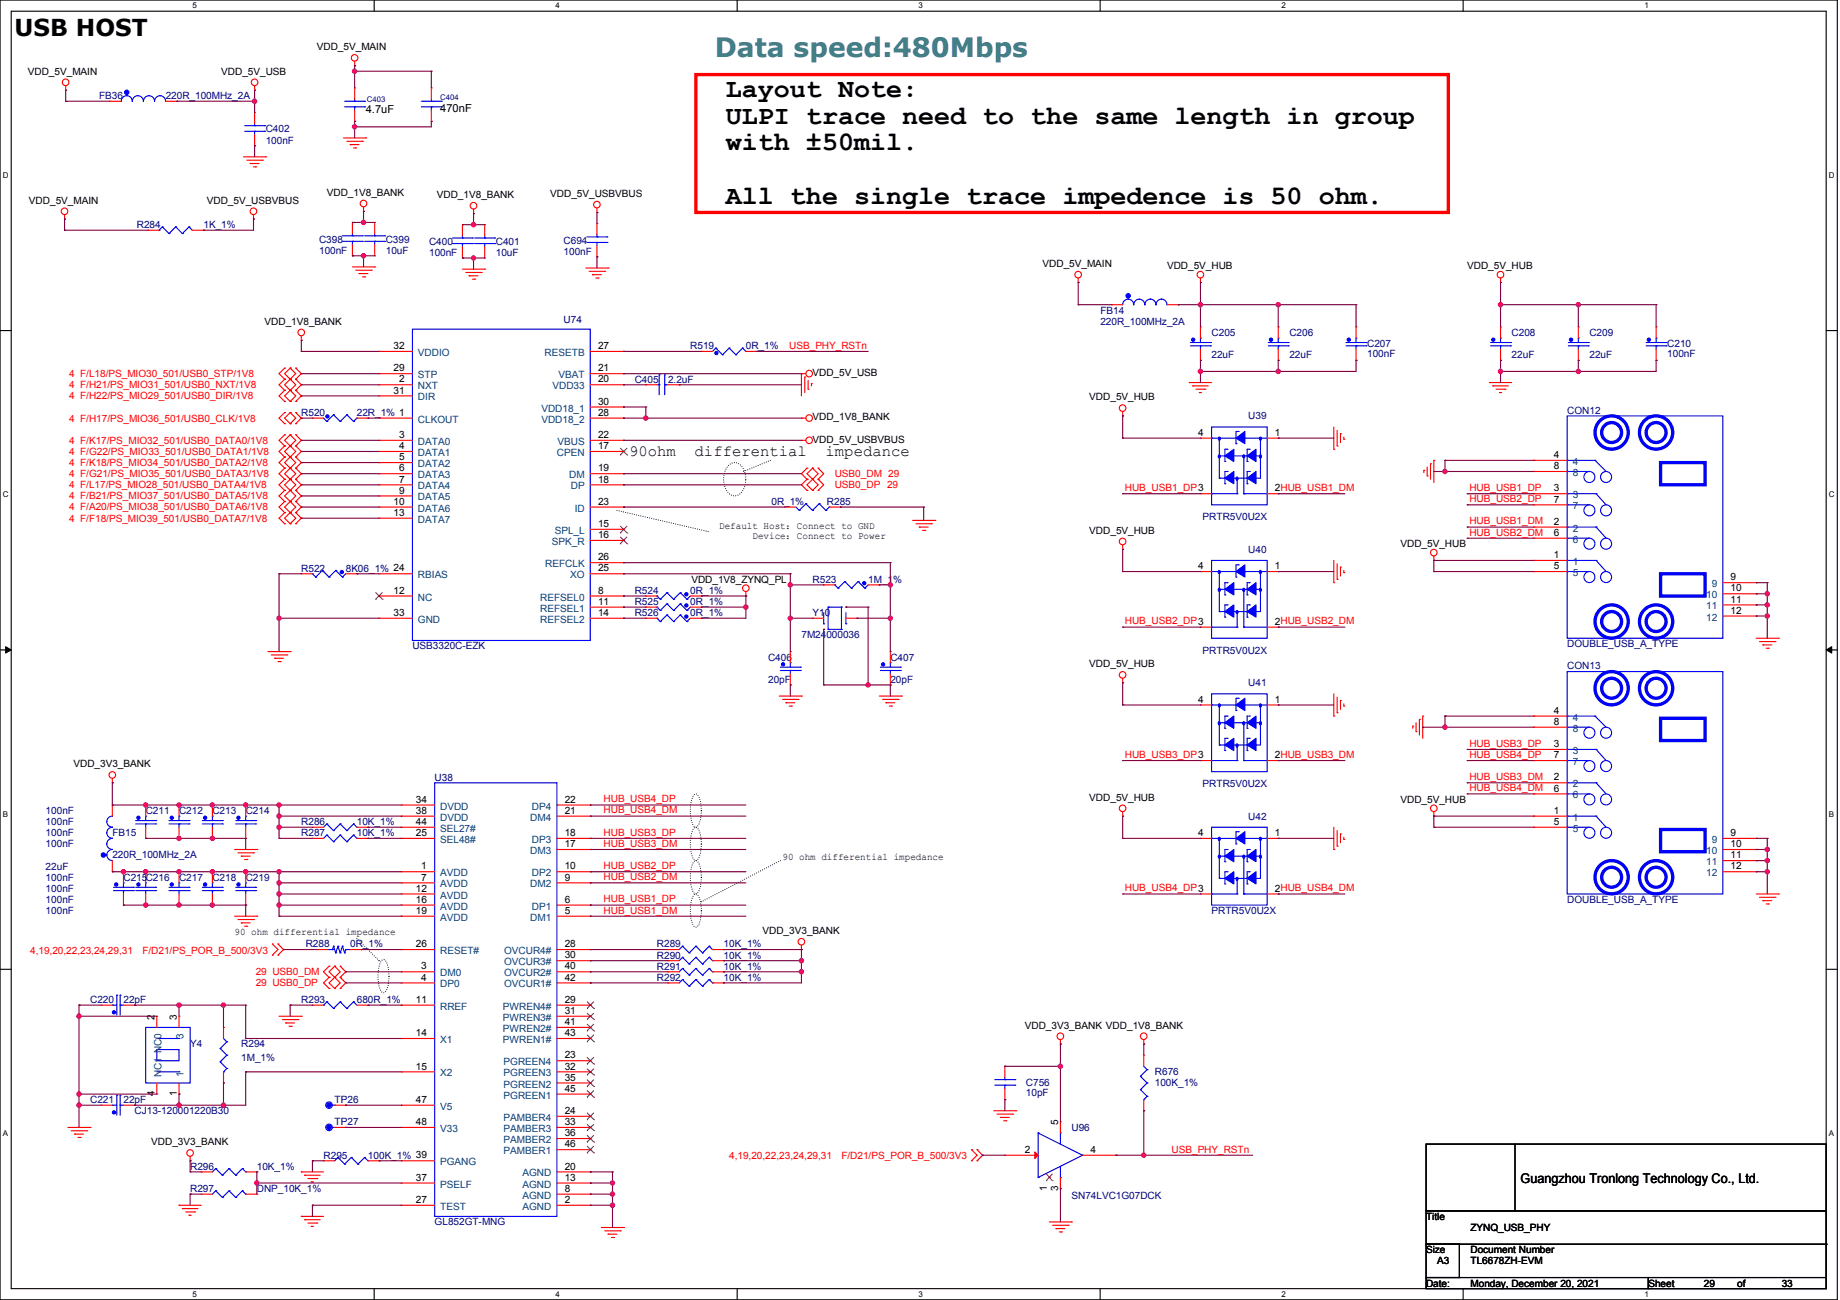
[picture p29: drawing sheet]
<svg xmlns="http://www.w3.org/2000/svg" width="841mm" height="594mm" viewBox="0 0 841 594" stroke-linecap="round" stroke-linejoin="round" font-family="sans-serif">
<defs><g id="words">
<text font-size="12.2" fill="#408080" x="327" y="26">Data speed:480Mbps</text>
<g font-size="12.2">
<text x="332" y="44">Layout Note:</text>
<text x="332" y="56">ULPI trace need to the same length in group</text>
<text x="332" y="69">with ±50mil.</text>
<text x="332" y="93">All the single trace impedence is 50 ohm.</text>
</g>
<text font-size="10.7" x="7" y="16">USB HOST</text>
<g font-size="7.1">
<text x="288" y="208">90ohm</text>
<text x="317" y="208">differential</text>
<text x="377" y="208">impedance</text>
</g>
<text font-size="6.1" x="695" y="540">Guangzhou Tronlong Technology Co., Ltd.</text>
<g font-size="5.1">
<text x="167" y="52">4.7uF</text>
<text x="201" y="51">470nF</text>
</g>
<g font-size="4.6">
<text x="145" y="23">VDD_5V_MAIN</text>
<text x="13" y="34">VDD_5V_MAIN</text>
<text x="101" y="34">VDD_5V_USB</text>
<text x="149" y="89">VDD_1V8_BANK</text>
<text x="13" y="93">VDD_5V_MAIN</text>
<text x="95" y="93">VDD_5V_USBVBUS</text>
<text x="200" y="91">VDD_1V8_BANK</text>
<text x="251" y="90">VDD_5V_USBVBUS</text>
<text x="477" y="122">VDD_5V_MAIN</text>
<text x="533" y="123">VDD_5V_HUB</text>
<text x="671" y="123">VDD_5V_HUB</text>
<text x="121" y="148">VDD_1V8_BANK</text>
<text x="180" y="160">32</text>
<text x="273" y="160">27</text>
<text x="180" y="170">29</text>
<text x="273" y="170">21</text>
<text x="371" y="172">VDD_5V_USB</text>
<text x="180" y="180">31</text>
<text x="182" y="175">2</text>
<text x="273" y="175">20</text>
<text x="273" y="185">30</text>
<text x="498" y="183">VDD_5V_HUB</text>
<text x="273" y="190">28</text>
<text x="371" y="192">VDD_1V8_BANK</text>
<text x="182" y="200">3</text>
<text x="273" y="200">22</text>
<text x="371" y="202">VDD_5V_USBVBUS</text>
<text x="548" y="199">4</text>
<text x="583" y="199">1</text>
<text x="182" y="205">4</text>
<text x="273" y="205">17</text>
<text x="710" y="209">4</text>
<text x="182" y="210">5</text>
<text x="182" y="215">6</text>
<text x="273" y="215">19</text>
<text x="710" y="214">8</text>
<text x="182" y="220">7</text>
<text x="273" y="220">18</text>
<text x="182" y="226">9</text>
<text x="583" y="225">2HUB_USB1_DM</text>
<text x="710" y="225">3</text>
<text x="180" y="231">10</text>
<text x="273" y="231">23</text>
<text x="710" y="230">7</text>
<text x="180" y="236">13</text>
<text x="710" y="240">2</text>
<text x="273" y="241">15</text>
<text x="273" y="246">16</text>
<text x="329" y="242">Default Host：Connect to GND</text>
<text x="498" y="244">VDD_5V_HUB</text>
<text x="710" y="245">6</text>
<text x="344" y="247">Device：Connect to Power</text>
<text x="640" y="250">VDD_5V_HUB</text>
<text x="273" y="256">26</text>
<text x="710" y="255">1</text>
<text x="273" y="261">25</text>
<text x="548" y="260">4</text>
<text x="583" y="260">1</text>
<text x="710" y="260">5</text>
<text x="316" y="266">VDD_1V8_ZYNQ_PL</text>
<text x="791" y="265">9</text>
<text x="180" y="271">12</text>
<text x="273" y="271">8</text>
<text x="791" y="270">10</text>
<text x="791" y="275">11</text>
<text x="180" y="281">33</text>
<text x="273" y="276">11</text>
<text x="273" y="281">14</text>
<text x="791" y="280">12</text>
<text x="583" y="285">2HUB_USB2_DM</text>
<text x="498" y="305">VDD_5V_HUB</text>
<text x="548" y="321">4</text>
<text x="583" y="321">1</text>
<text x="710" y="326">4</text>
<text x="710" y="331">8</text>
<text x="710" y="341">3</text>
<text x="583" y="346">2HUB_USB3_DM</text>
<text x="710" y="346">7</text>
<text x="34" y="351">VDD_3V3_BANK</text>
<text x="710" y="357">2</text>
<text x="498" y="366">VDD_5V_HUB</text>
<text x="710" y="362">6</text>
<text x="190" y="367">34</text>
<text x="190" y="372">38</text>
<text x="258" y="372">21</text>
<text x="258" y="367">22</text>
<text x="640" y="367">VDD_5V_HUB</text>
<text x="710" y="372">1</text>
<text x="190" y="377">44</text>
<text x="710" y="377">5</text>
<text x="190" y="382">25</text>
<text x="258" y="382">18</text>
<text x="548" y="382">4</text>
<text x="583" y="382">1</text>
<text x="791" y="382">9</text>
<text x="258" y="387">17</text>
<text x="791" y="387">10</text>
<text x="358" y="393">90 ohm differential impedance</text>
<text x="791" y="392">11</text>
<text x="193" y="397">1</text>
<text x="258" y="397">10</text>
<text x="791" y="397">12</text>
<text x="190" y="407">12</text>
<text x="193" y="402">7</text>
<text x="258" y="402">9</text>
<text x="583" y="407">2HUB_USB4_DM</text>
<text x="190" y="412">16</text>
<text x="258" y="412">6</text>
<text x="190" y="418">19</text>
<text x="258" y="418">5</text>
<text x="107" y="427">90 ohm differential impedance</text>
<text x="349" y="427">VDD_3V3_BANK</text>
<text x="190" y="433">26</text>
<text x="258" y="433">28</text>
<text x="258" y="438">30</text>
<text x="193" y="443">3</text>
<text x="258" y="443">40</text>
<text x="193" y="448">4</text>
<text x="258" y="448">42</text>
<text x="190" y="458">11</text>
<text x="258" y="458">29</text>
<text x="71" y="466" transform="rotate(-90 71 466)">2</text>
<text x="81" y="466" transform="rotate(-90 81 466)">3</text>
<text x="258" y="463">31</text>
<text x="190" y="473">14</text>
<text x="258" y="468">41</text>
<text x="258" y="473">43</text>
<text x="468" y="470">VDD_3V3_BANK VDD_1V8_BANK</text>
<text x="258" y="484">23</text>
<text x="190" y="489">15</text>
<text x="258" y="489">32</text>
<text x="258" y="494">35</text>
<text x="71" y="501" transform="rotate(-90 71 501)">4</text>
<text x="81" y="501" transform="rotate(-90 81 501)">1</text>
<text x="190" y="504">47</text>
<text x="258" y="499">45</text>
<text x="258" y="509">24</text>
<text x="190" y="514">48</text>
<text x="258" y="514">33</text>
<text x="484" y="514" transform="rotate(-90 484 514)">5</text>
<text x="258" y="519">36</text>
<text x="69" y="523">VDD_3V3_BANK</text>
<text x="258" y="524">46</text>
<text x="468" y="527">2</text>
<text x="498" y="527">4</text>
<text x="190" y="539">37</text>
<text x="258" y="539">13</text>
<text x="258" y="534">20</text>
<text x="258" y="545">8</text>
<text x="479" y="544" transform="rotate(-90 479 544)">1</text>
<text x="484" y="544" transform="rotate(-90 484 544)">3</text>
<text x="190" y="550">27</text>
<text x="258" y="550">2</text>
<text x="652" y="557">Title</text>
<text x="672" y="562">ZYNQ_USB_PHY</text>
<text x="652" y="573">Size</text>
<text x="672" y="573">Document Number</text>
<text x="657" y="578">A3</text>
<text x="672" y="578">TL6678ZH-EVM</text>
<text x="652" y="588">Date:</text>
<text x="672" y="588">Monday, December 20, 2021</text>
<text x="753" y="588">Sheet</text>
<text x="779" y="588">29</text>
<text x="794" y="588">of</text>
<text x="814" y="588">33</text>
</g>
<g font-size="4.6" fill="#000080">
<text x="45" y="45">FB36</text>
<text x="76" y="45">220R_100MHz_2A</text>
<text x="121" y="61">C402</text>
<text x="121" y="66">100nF</text>
<text x="63" y="104">R284</text>
<text x="93" y="104">1K_1%</text>
<text x="146" y="111">C398</text>
<text x="176" y="111">C399</text>
<text x="196" y="112">C400</text>
<text x="227" y="112">C401</text>
<text x="258" y="111">C694</text>
<text x="146" y="116">100nF</text>
<text x="176" y="116">10uF</text>
<text x="196" y="117">100nF</text>
<text x="227" y="117">10uF</text>
<text x="258" y="116">100nF</text>
<text x="503" y="143">FB14</text>
<text x="258" y="147">U74</text>
<text x="503" y="148">220R_100MHz_2A</text>
<text x="554" y="154">C205</text>
<text x="589" y="154">C206</text>
<text x="691" y="154">C208</text>
<text x="726" y="154">C209</text>
<text x="316" y="160">R519</text>
<text x="341" y="160">0R_1%</text>
<text x="625" y="159">C207</text>
<text x="762" y="159">C210</text>
<text x="554" y="164">22uF</text>
<text x="589" y="164">22uF</text>
<text x="625" y="163">100nF</text>
<text x="691" y="164">22uF</text>
<text x="726" y="164">22uF</text>
<text x="762" y="163">100nF</text>
<text x="290" y="175">C405</text>
<text x="305" y="175">2.2uF</text>
<text x="138" y="190">R520</text>
<text x="163" y="190">22R_1% 1</text>
<text x="571" y="192">U39</text>
<text x="716" y="189">CON12</text>
<text x="353" y="231">0R_1%</text>
<text x="378" y="231">R285</text>
<text x="550" y="238">PRTR5V0U2X</text>
<text x="571" y="253">U40</text>
<text x="138" y="261">R522</text>
<text x="158" y="261">8K06_1% 24</text>
<text x="371" y="266">R523</text>
<text x="397" y="266">1M_1%</text>
<text x="290" y="271">R524</text>
<text x="316" y="271">0R_1%</text>
<text x="290" y="282">R526</text>
<text x="290" y="276">R525</text>
<text x="316" y="282">0R_1%</text>
<text x="316" y="276">0R_1%</text>
<text x="371" y="282">Y10</text>
<text x="366" y="292">7M24000036</text>
<text x="189" y="297">USB3320C-EZK</text>
<text x="550" y="299">PRTR5V0U2X</text>
<text x="716" y="296">DOUBLE_USB_A_TYPE</text>
<text x="351" y="302">C406</text>
<text x="407" y="302">C407</text>
<text x="716" y="306">CON13</text>
<text x="351" y="312">20pF</text>
<text x="407" y="312">20pF</text>
<text x="571" y="314">U41</text>
<text x="199" y="357">U38</text>
<text x="550" y="360">PRTR5V0U2X</text>
<text x="21" y="372">100nF</text>
<text x="67" y="372">C211</text>
<text x="82" y="372">C212</text>
<text x="97" y="372">C213</text>
<text x="112" y="372">C214</text>
<text x="21" y="377">100nF</text>
<text x="138" y="377">R286</text>
<text x="163" y="377">10K_1%</text>
<text x="571" y="374">U42</text>
<text x="21" y="382">100nF</text>
<text x="51" y="382">FB15</text>
<text x="138" y="382">R287</text>
<text x="163" y="382">10K_1%</text>
<text x="21" y="387">100nF</text>
<text x="51" y="392">220R_100MHz_2A</text>
<text x="21" y="397">22uF</text>
<text x="21" y="402">100nF</text>
<text x="21" y="407">100nF</text>
<text x="56" y="402">C215C216</text>
<text x="82" y="402">C217</text>
<text x="97" y="402">C218</text>
<text x="112" y="402">C219</text>
<text x="21" y="413">100nF</text>
<text x="716" y="413">DOUBLE_USB_A_TYPE</text>
<text x="21" y="418">100nF</text>
<text x="554" y="418">PRTR5V0U2X</text>
<text x="140" y="433">R288</text>
<text x="160" y="433">0R_1%</text>
<text x="300" y="433">R289</text>
<text x="300" y="438">R290</text>
<text x="331" y="433">10K_1%</text>
<text x="331" y="438">10K_1%</text>
<text x="300" y="443">R291</text>
<text x="331" y="443">10K_1%</text>
<text x="300" y="448">R292</text>
<text x="331" y="448">10K_1%</text>
<text x="41" y="458">C220</text>
<text x="56" y="458">22pF</text>
<text x="138" y="458">R293</text>
<text x="163" y="458">680R_1%</text>
<text x="87" y="479">Y4</text>
<text x="110" y="479">R294</text>
<text x="110" y="485">1M_1%</text>
<text x="528" y="491">R676</text>
<text x="469" y="496">C756</text>
<text x="528" y="496">100K_1%</text>
<text x="469" y="501">10pF</text>
<text x="41" y="504">C221</text>
<text x="56" y="504">22pF</text>
<text x="62" y="509">CJ13-120001220B30</text>
<text x="153" y="504">TP26</text>
<text x="153" y="514">TP27</text>
<text x="490" y="517">U96</text>
<text x="148" y="529">R295</text>
<text x="168" y="529">100K_1% 39</text>
<text x="87" y="534">R296</text>
<text x="117" y="534">10K_1%</text>
<text x="87" y="545">R297</text>
<text x="117" y="545">DNP_10K_1%</text>
<text x="490" y="548">SN74LVC1G07DCK</text>
<text x="199" y="560">GL852GT-MNG</text>
</g>
<g font-size="4.6" fill="#f00">
<text x="361" y="159">USB_PHY_RSTn</text>
<text x="32" y="172">4 F/L18/PS_MIO30_501/USB0_STP/1V8</text>
<text x="32" y="177">4 F/H21/PS_MIO31_501/USB0_NXT/1V8</text>
<text x="32" y="182">4 F/H22/PS_MIO29_501/USB0_DIR/1V8</text>
<text x="32" y="193">4 F/H17/PS_MIO36_501/USB0_CLK/1V8</text>
<text x="32" y="203">4 F/K17/PS_MIO32_501/USB0_DATA0/1V8</text>
<text x="32" y="208">4 F/G22/PS_MIO33_501/USB0_DATA1/1V8</text>
<text x="32" y="213">4 F/K18/PS_MIO34_501/USB0_DATA2/1V8</text>
<text x="32" y="218">4 F/G21/PS_MIO35_501/USB0_DATA3/1V8</text>
<text x="382" y="218">USB0_DM 29</text>
<text x="32" y="223">4 F/L17/PS_MIO28_501/USB0_DATA4/1V8</text>
<text x="382" y="223">USB0_DP 29</text>
<text x="514" y="224">HUB_USB1_DP3</text>
<text x="672" y="224">HUB_USB1_DP</text>
<text x="32" y="233">4 F/A20/PS_MIO38_501/USB0_DATA6/1V8</text>
<text x="32" y="228">4 F/B21/PS_MIO37_501/USB0_DATA5/1V8</text>
<text x="672" y="229">HUB_USB2_DP</text>
<text x="32" y="238">4 F/F18/PS_MIO39_501/USB0_DATA7/1V8</text>
<text x="672" y="240">HUB_USB1_DM</text>
<text x="672" y="245">HUB_USB2_DM</text>
<text x="514" y="285">HUB_USB2_DP3</text>
<text x="672" y="341">HUB_USB3_DP</text>
<text x="514" y="346">HUB_USB3_DP3</text>
<text x="672" y="346">HUB_USB4_DP</text>
<text x="672" y="356">HUB_USB3_DM</text>
<text x="672" y="362">HUB_USB4_DM</text>
<text x="276" y="372">HUB_USB4_DM</text>
<text x="276" y="367">HUB_USB4_DP</text>
<text x="276" y="382">HUB_USB3_DP</text>
<text x="276" y="387">HUB_USB3_DM</text>
<text x="276" y="397">HUB_USB2_DP</text>
<text x="276" y="402">HUB_USB2_DM</text>
<text x="514" y="407">HUB_USB4_DP3</text>
<text x="276" y="412">HUB_USB1_DP</text>
<text x="276" y="417">HUB_USB1_DM</text>
<text x="14" y="436">4,19,20,22,23,24,29,31</text>
<text x="65" y="436">F/D21/PS_POR_B_500/3V3</text>
<text x="117" y="446">29 USB0_DM</text>
<text x="117" y="451">29 USB0_DP</text>
<text x="535" y="527">USB_PHY_RSTn</text>
<text x="333" y="529">4,19,20,22,23,24,29,31</text>
<text x="385" y="529">F/D21/PS_POR_B_500/3V3</text>
</g>
<g font-size="4.6" fill="#004080">
<text x="191" y="163">VDDIO</text>
<text x="249" y="163">RESETB</text>
<text x="191" y="173">STP</text>
<text x="255" y="173">VBAT</text>
<text x="191" y="178">NXT</text>
<text x="253" y="178">VDD33</text>
<text x="191" y="183">DIR</text>
<text x="247" y="188">VDD18_1</text>
<text x="191" y="193">CLKOUT</text>
<text x="247" y="193">VDD18_2</text>
<text x="191" y="203">DATA0</text>
<text x="255" y="203">VBUS</text>
<text x="191" y="208">DATA1</text>
<text x="255" y="208">CPEN</text>
<text x="191" y="213">DATA2</text>
<text x="719" y="212">4</text>
<text x="191" y="219">DATA3</text>
<text x="260" y="219">DM</text>
<text x="719" y="218">8</text>
<text x="191" y="224">DATA4</text>
<text x="261" y="224">DP</text>
<text x="719" y="228">3</text>
<text x="191" y="229">DATA5</text>
<text x="191" y="234">DATA6</text>
<text x="263" y="234">ID</text>
<text x="719" y="233">7</text>
<text x="191" y="239">DATA7</text>
<text x="254" y="244">SPL_L</text>
<text x="719" y="243">2</text>
<text x="252" y="249">SPK_R</text>
<text x="719" y="248">6</text>
<text x="249" y="259">REFCLK</text>
<text x="719" y="258">1</text>
<text x="719" y="263">5</text>
<text x="191" y="264">RBIAS</text>
<text x="261" y="264">XO</text>
<text x="782" y="268">9</text>
<text x="191" y="274">NC</text>
<text x="247" y="274">REFSEL0</text>
<text x="780" y="273">10</text>
<text x="247" y="279">REFSEL1</text>
<text x="780" y="278">11</text>
<text x="191" y="285">GND</text>
<text x="247" y="285">REFSEL2</text>
<text x="780" y="284">12</text>
<text x="719" y="329">4</text>
<text x="719" y="334">8</text>
<text x="719" y="345">3</text>
<text x="719" y="350">7</text>
<text x="719" y="360">2</text>
<text x="719" y="365">6</text>
<text x="201" y="370">DVDD</text>
<text x="243" y="370">DP4</text>
<text x="201" y="375">DVDD</text>
<text x="242" y="375">DM4</text>
<text x="719" y="375">1</text>
<text x="201" y="380">SEL27#</text>
<text x="719" y="380">5</text>
<text x="201" y="385">SEL48#</text>
<text x="243" y="385">DP3</text>
<text x="782" y="385">9</text>
<text x="242" y="390">DM3</text>
<text x="780" y="390">10</text>
<text x="780" y="395">11</text>
<text x="201" y="400">AVDD</text>
<text x="243" y="400">DP2</text>
<text x="780" y="400">12</text>
<text x="201" y="405">AVDD</text>
<text x="242" y="405">DM2</text>
<text x="201" y="411">AVDD</text>
<text x="201" y="416">AVDD</text>
<text x="243" y="416">DP1</text>
<text x="201" y="421">AVDD</text>
<text x="242" y="421">DM1</text>
<text x="201" y="436">RESET#</text>
<text x="230" y="436">OVCUR4#</text>
<text x="230" y="441">OVCUR3#</text>
<text x="201" y="446">DM0</text>
<text x="230" y="446">OVCUR2#</text>
<text x="201" y="451">DP0</text>
<text x="230" y="451">OVCUR1#</text>
<text x="201" y="461">RREF</text>
<text x="230" y="461">PWREN4#</text>
<text x="230" y="466">PWREN3#</text>
<text x="230" y="472">PWREN2#</text>
<text x="84" y="475" transform="rotate(-90 84 475)">3</text>
<text x="201" y="477">X1</text>
<text x="230" y="477">PWREN1#</text>
<text x="201" y="492">X2</text>
<text x="230" y="487">PGREEN4</text>
<text x="230" y="492">PGREEN3</text>
<text x="74" y="492" transform="rotate(-90 74 492)">NC1 NC0</text>
<text x="84" y="492" transform="rotate(-90 84 492)">1</text>
<text x="230" y="497">PGREEN2</text>
<text x="230" y="502">PGREEN1</text>
<text x="201" y="507">V5</text>
<text x="230" y="512">PAMBER4</text>
<text x="201" y="517">V33</text>
<text x="230" y="517">PAMBER3</text>
<text x="230" y="522">PAMBER2</text>
<text x="230" y="527">PAMBER1</text>
<text x="201" y="532">PGANG</text>
<text x="239" y="538">AGND</text>
<text x="201" y="543">PSELF</text>
<text x="239" y="543">AGND</text>
<text x="239" y="548">AGND</text>
<text x="201" y="553">TEST</text>
<text x="239" y="553">AGND</text>
</g>
<g font-size="3.6">
<text x="88" y="4">5</text>
<text x="254" y="4">4</text>
<text x="420" y="4">3</text>
<text x="586" y="4">2</text>
<text x="752" y="4">1</text>
<text x="1" y="81">D</text>
<text x="836" y="81">D</text>
<text x="1" y="227">C</text>
<text x="836" y="227">C</text>
<text x="1" y="373">B</text>
<text x="836" y="373">B</text>
<text x="1" y="519">A</text>
<text x="836" y="519">A</text>
<text x="88" y="593">5</text>
<text x="254" y="593">4</text>
<text x="420" y="593">3</text>
<text x="586" y="593">2</text>
<text x="752" y="593">1</text>
</g>
<g font-size="3.6" fill="#000080">
<text x="168" y="46">C403</text>
<text x="201" y="46">C404</text>
</g>
</g></defs>
<path d="M0 0h840v594h-840zM5 5h830v584h-830z" fill="none" stroke="#000" stroke-width=".51"/>
<g fill="#fff">
<path d="M88 1h2v4h-2z"/>
<path d="M88 589h2v4h-2z"/>
</g>
<path d="M171 0v5M171 589v5" fill="none" stroke="#000" stroke-width=".51"/>
<g fill="#fff">
<path d="M254 1h2v4h-2z"/>
<path d="M254 589h2v4h-2z"/>
</g>
<path d="M337 0v5M337 589v5" fill="none" stroke="#000" stroke-width=".51"/>
<g fill="#fff">
<path d="M420 1h2v4h-2z"/>
<path d="M420 589h2v4h-2z"/>
</g>
<path d="M503 0v5M503 589v5" fill="none" stroke="#000" stroke-width=".51"/>
<g fill="#fff">
<path d="M586 1h2v4h-2z"/>
<path d="M586 589h2v4h-2z"/>
</g>
<path d="M669 0v5M669 589v5" fill="none" stroke="#000" stroke-width=".51"/>
<g fill="#fff">
<path d="M752 1h2v4h-2z"/>
<path d="M752 589h2v4h-2z"/>
<path d="M1 78h3v4h-3z"/>
<path d="M836 78h3v4h-3z"/>
<path d="M1 224h3v4h-3z"/>
<path d="M836 224h3v4h-3z"/>
</g>
<path d="M0 151h5M835 151h5" fill="none" stroke="#000" stroke-width=".51"/>
<g fill="#fff">
<path d="M1 370h3v4h-3z"/>
<path d="M836 370h2v4h-2z"/>
</g>
<path d="M0 297h5M835 297h5" fill="none" stroke="#000" stroke-width=".51"/>
<path d="M3 295l2 2-2 1zM835 297l2-2v3z" fill="#000" stroke="#000" stroke-width=".46"/>
<g fill="#fff">
<path d="M1 516h3v4h-3z"/>
<path d="M836 516h2v4h-2z"/>
</g>
<path d="M0 443h5M835 443h5" fill="none" stroke="#000" stroke-width=".51"/>
<path d="M333 213a5 5 0 0 1 5-1 5 5 0 0 1 3 5 8 8 0 0 1-5 10 8 8 0 0 1-4-13zM340 215l12-5M282 233l42 10M317 378h1a3 3 0 0 1 2 4l1 5a7 7 0 0 1-3 6 11 11 0 0 1-2-11zM317 363h1a3 3 0 0 1 2 4l1 5a7 7 0 0 1-3 6 11 11 0 0 1-2-11zM317 394l1-1a3 3 0 0 1 2 4l1 5a7 7 0 0 1-3 6 11 11 0 0 1-2-11zM357 393l-36 19M317 409h1a3 3 0 0 1 2 4l1 4a7 7 0 0 1-3 7 11 11 0 0 1-2-11zM163 429l10 10M174 439h1a3 3 0 0 1 3 4v4a7 7 0 0 1-3 7 11 11 0 0 1-2-11z" fill="none" stroke="#000" stroke-width=".51" stroke-dasharray="0 1"/>
<g fill="#000" stroke-dasharray="0 1">
<circle cx="352" cy="210" r=".3"/>
<circle cx="324" cy="243" r=".3"/>
<circle cx="321" cy="412" r=".3"/>
<circle cx="173" cy="439" r=".3"/>
</g>
<path d="M318 34h344v63h-344z" fill="none" stroke="#f00" stroke-width="1.5"/>
<path d="M356 318h10" fill="none" stroke="#f00" stroke-width=".51"/>
<circle cx="366" cy="318" r=".3" fill="#f00"/>
<path d="M358 320h7" fill="none" stroke="#f00" stroke-width=".51"/>
<circle cx="365" cy="320" r=".3" fill="#f00"/>
<path d="M359 321h4" fill="none" stroke="#f00" stroke-width=".51"/>
<circle cx="359" cy="321" r=".3" fill="#f00"/>
<path d="M361 323h1" fill="none" stroke="#f00" stroke-width=".51"/>
<circle cx="362" cy="323" r=".3" fill="#f00"/>
<path d="M402 318h10" fill="none" stroke="#f00" stroke-width=".51"/>
<circle cx="412" cy="318" r=".3" fill="#f00"/>
<path d="M403 320h8" fill="none" stroke="#f00" stroke-width=".51"/>
<circle cx="411" cy="320" r=".3" fill="#f00"/>
<path d="M405 321h4" fill="none" stroke="#f00" stroke-width=".51"/>
<circle cx="405" cy="321" r=".3" fill="#f00"/>
<path d="M406 323h1" fill="none" stroke="#f00" stroke-width=".51"/>
<circle cx="407" cy="323" r=".3" fill="#f00"/>
<path d="M366 171v10" fill="none" stroke="#f00" stroke-width=".51"/>
<circle cx="366" cy="171" r=".3" fill="#f00"/>
<path d="M368 172v7" fill="none" stroke="#f00" stroke-width=".51"/>
<circle cx="368" cy="172" r=".3" fill="#f00"/>
<path d="M369 174v4" fill="none" stroke="#f00" stroke-width=".51"/>
<circle cx="369" cy="178" r=".3" fill="#f00"/>
<path d="M371 175v1" fill="none" stroke="#f00" stroke-width=".51"/>
<circle cx="371" cy="175" r=".3" fill="#f00"/>
<path d="M122 298h11" fill="none" stroke="#f00" stroke-width=".51"/>
<circle cx="133" cy="298" r=".3" fill="#f00"/>
<path d="M124 299h7" fill="none" stroke="#f00" stroke-width=".51"/>
<circle cx="131" cy="299" r=".3" fill="#f00"/>
<path d="M126 301h4" fill="none" stroke="#f00" stroke-width=".51"/>
<circle cx="126" cy="301" r=".3" fill="#f00"/>
<path d="M127 302h1" fill="none" stroke="#f00" stroke-width=".51"/>
<circle cx="128" cy="302" r=".3" fill="#f00"/>
<path d="M366 171h2" fill="none" stroke="#f00" stroke-width=".51"/>
<circle cx="366" cy="171" r=".3" fill="#f00"/>
<g fill="none" stroke="#f00" stroke-width=".51">
<path d="M116 39v2"/>
<circle cx="370" cy="171" r="1.5"/>
</g>
<circle cx="116" cy="41" r=".3" fill="#f00"/>
<g fill="none" stroke="#f00" stroke-width=".51">
<path d="M111 72h10"/>
<circle cx="116" cy="38" r="1.5"/>
</g>
<circle cx="121" cy="72" r=".3" fill="#f00"/>
<path d="M113 73h7" fill="none" stroke="#f00" stroke-width=".51"/>
<circle cx="120" cy="73" r=".3" fill="#f00"/>
<path d="M114 75h4" fill="none" stroke="#f00" stroke-width=".51"/>
<circle cx="114" cy="75" r=".3" fill="#f00"/>
<path d="M116 76h1" fill="none" stroke="#f00" stroke-width=".51"/>
<circle cx="117" cy="76" r=".3" fill="#f00"/>
<path d="M341 270v2" fill="none" stroke="#f00" stroke-width=".51"/>
<circle cx="341" cy="272" r=".3" fill="#f00"/>
<g fill="none" stroke="#f00" stroke-width=".51">
<path d="M157 63h10"/>
<circle cx="341" cy="269" r="1.5"/>
</g>
<circle cx="167" cy="63" r=".3" fill="#f00"/>
<path d="M159 65h7" fill="none" stroke="#f00" stroke-width=".51"/>
<circle cx="166" cy="65" r=".3" fill="#f00"/>
<path d="M160 66h4" fill="none" stroke="#f00" stroke-width=".51"/>
<circle cx="160" cy="66" r=".3" fill="#f00"/>
<path d="M162 68h1" fill="none" stroke="#f00" stroke-width=".51"/>
<circle cx="163" cy="68" r=".3" fill="#f00"/>
<path d="M366 191h2" fill="none" stroke="#f00" stroke-width=".51"/>
<circle cx="366" cy="191" r=".3" fill="#f00"/>
<g fill="none" stroke="#f00" stroke-width=".51">
<path d="M366 201h2"/>
<circle cx="370" cy="191" r="1.5"/>
</g>
<circle cx="366" cy="201" r=".3" fill="#f00"/>
<g fill="none" stroke="#f00" stroke-width=".51">
<path d="M138 153v2"/>
<circle cx="370" cy="201" r="1.5"/>
</g>
<circle cx="138" cy="155" r=".3" fill="#f00"/>
<g fill="none" stroke="#f00" stroke-width=".51">
<path d="M116 98v2"/>
<circle cx="138" cy="152" r="1.5"/>
</g>
<circle cx="116" cy="100" r=".3" fill="#f00"/>
<g fill="none" stroke="#f00" stroke-width=".51">
<path d="M30 98v2"/>
<circle cx="116" cy="97" r="1.5"/>
</g>
<circle cx="30" cy="100" r=".3" fill="#f00"/>
<g fill="none" stroke="#f00" stroke-width=".51">
<path d="M30 39v2"/>
<circle cx="29" cy="97" r="1.5"/>
</g>
<circle cx="30" cy="41" r=".3" fill="#f00"/>
<g fill="none" stroke="#f00" stroke-width=".51">
<path d="M162 28v2"/>
<circle cx="30" cy="38" r="1.5"/>
</g>
<circle cx="162" cy="30" r=".3" fill="#f00"/>
<g fill="none" stroke="#f00" stroke-width=".51">
<path d="M485 475v2"/>
<circle cx="162" cy="26" r="1.5"/>
</g>
<circle cx="485" cy="477" r=".3" fill="#f00"/>
<g fill="none" stroke="#f00" stroke-width=".51">
<path d="M454 508h10"/>
<circle cx="485" cy="473" r="1.5"/>
</g>
<circle cx="464" cy="508" r=".3" fill="#f00"/>
<path d="M456 509h7" fill="none" stroke="#f00" stroke-width=".51"/>
<circle cx="463" cy="509" r=".3" fill="#f00"/>
<path d="M457 511h4" fill="none" stroke="#f00" stroke-width=".51"/>
<circle cx="457" cy="511" r=".3" fill="#f00"/>
<path d="M459 512h1" fill="none" stroke="#f00" stroke-width=".51"/>
<circle cx="460" cy="512" r=".3" fill="#f00"/>
<path d="M480 558h10" fill="none" stroke="#f00" stroke-width=".51"/>
<circle cx="490" cy="558" r=".3" fill="#f00"/>
<path d="M481 560h7" fill="none" stroke="#f00" stroke-width=".51"/>
<circle cx="488" cy="560" r=".3" fill="#f00"/>
<path d="M483 561h4" fill="none" stroke="#f00" stroke-width=".51"/>
<circle cx="483" cy="561" r=".3" fill="#f00"/>
<path d="M484 563h1" fill="none" stroke="#f00" stroke-width=".51"/>
<circle cx="485" cy="563" r=".3" fill="#f00"/>
<path d="M523 475v2" fill="none" stroke="#f00" stroke-width=".51"/>
<circle cx="523" cy="477" r=".3" fill="#f00"/>
<g fill="none" stroke="#f00" stroke-width=".51">
<path d="M211 123h11"/>
<circle cx="523" cy="473" r="1.5"/>
</g>
<circle cx="222" cy="123" r=".3" fill="#f00"/>
<path d="M213 125h7" fill="none" stroke="#f00" stroke-width=".51"/>
<circle cx="220" cy="125" r=".3" fill="#f00"/>
<path d="M214 126h4" fill="none" stroke="#f00" stroke-width=".51"/>
<circle cx="214" cy="126" r=".3" fill="#f00"/>
<path d="M216 128h1" fill="none" stroke="#f00" stroke-width=".51"/>
<circle cx="217" cy="128" r=".3" fill="#f00"/>
<path d="M161 122h10" fill="none" stroke="#f00" stroke-width=".51"/>
<circle cx="171" cy="122" r=".3" fill="#f00"/>
<path d="M163 123h7" fill="none" stroke="#f00" stroke-width=".51"/>
<circle cx="170" cy="123" r=".3" fill="#f00"/>
<path d="M164 125h4" fill="none" stroke="#f00" stroke-width=".51"/>
<circle cx="164" cy="125" r=".3" fill="#f00"/>
<path d="M166 127h1" fill="none" stroke="#f00" stroke-width=".51"/>
<circle cx="167" cy="127" r=".3" fill="#f00"/>
<path d="M166 95v2" fill="none" stroke="#f00" stroke-width=".51"/>
<circle cx="166" cy="97" r=".3" fill="#f00"/>
<g fill="none" stroke="#f00" stroke-width=".51">
<path d="M216 96v2"/>
<circle cx="166" cy="93" r="1.5"/>
</g>
<circle cx="216" cy="98" r=".3" fill="#f00"/>
<g fill="none" stroke="#f00" stroke-width=".51">
<path d="M273 95v2"/>
<circle cx="216" cy="94" r="1.5"/>
</g>
<circle cx="273" cy="97" r=".3" fill="#f00"/>
<g fill="none" stroke="#f00" stroke-width=".51">
<path d="M268 122h10"/>
<circle cx="273" cy="93" r="1.5"/>
</g>
<circle cx="278" cy="122" r=".3" fill="#f00"/>
<path d="M269 124h7" fill="none" stroke="#f00" stroke-width=".51"/>
<circle cx="276" cy="124" r=".3" fill="#f00"/>
<path d="M271 126h4" fill="none" stroke="#f00" stroke-width=".51"/>
<circle cx="271" cy="126" r=".3" fill="#f00"/>
<path d="M272 127h1" fill="none" stroke="#f00" stroke-width=".51"/>
<circle cx="273" cy="127" r=".3" fill="#f00"/>
<path d="M417 238h10" fill="none" stroke="#f00" stroke-width=".51"/>
<circle cx="427" cy="238" r=".3" fill="#f00"/>
<path d="M419 239h7" fill="none" stroke="#f00" stroke-width=".51"/>
<circle cx="426" cy="239" r=".3" fill="#f00"/>
<path d="M420 241h4" fill="none" stroke="#f00" stroke-width=".51"/>
<circle cx="420" cy="241" r=".3" fill="#f00"/>
<path d="M422 242h1" fill="none" stroke="#f00" stroke-width=".51"/>
<circle cx="423" cy="242" r=".3" fill="#f00"/>
<path d="M275 561h10" fill="none" stroke="#f00" stroke-width=".51"/>
<circle cx="285" cy="561" r=".3" fill="#f00"/>
<path d="M276 562h8" fill="none" stroke="#f00" stroke-width=".51"/>
<circle cx="284" cy="562" r=".3" fill="#f00"/>
<path d="M278 564h4" fill="none" stroke="#f00" stroke-width=".51"/>
<circle cx="278" cy="564" r=".3" fill="#f00"/>
<path d="M279 565h1" fill="none" stroke="#f00" stroke-width=".51"/>
<circle cx="280" cy="565" r=".3" fill="#f00"/>
<path d="M107 388h10" fill="none" stroke="#f00" stroke-width=".51"/>
<circle cx="117" cy="388" r=".3" fill="#f00"/>
<path d="M109 390h7" fill="none" stroke="#f00" stroke-width=".51"/>
<circle cx="116" cy="390" r=".3" fill="#f00"/>
<path d="M110 391h4" fill="none" stroke="#f00" stroke-width=".51"/>
<circle cx="110" cy="391" r=".3" fill="#f00"/>
<path d="M112 393h1" fill="none" stroke="#f00" stroke-width=".51"/>
<circle cx="113" cy="393" r=".3" fill="#f00"/>
<path d="M107 419h10" fill="none" stroke="#f00" stroke-width=".51"/>
<circle cx="117" cy="419" r=".3" fill="#f00"/>
<path d="M109 420h7" fill="none" stroke="#f00" stroke-width=".51"/>
<circle cx="116" cy="420" r=".3" fill="#f00"/>
<path d="M110 422h4" fill="none" stroke="#f00" stroke-width=".51"/>
<circle cx="110" cy="422" r=".3" fill="#f00"/>
<path d="M112 423h1" fill="none" stroke="#f00" stroke-width=".51"/>
<circle cx="113" cy="423" r=".3" fill="#f00"/>
<path d="M128 464h10" fill="none" stroke="#f00" stroke-width=".51"/>
<circle cx="138" cy="464" r=".3" fill="#f00"/>
<path d="M129 466h7" fill="none" stroke="#f00" stroke-width=".51"/>
<circle cx="136" cy="466" r=".3" fill="#f00"/>
<path d="M131 467h4" fill="none" stroke="#f00" stroke-width=".51"/>
<circle cx="131" cy="467" r=".3" fill="#f00"/>
<path d="M132 469h1" fill="none" stroke="#f00" stroke-width=".51"/>
<circle cx="133" cy="469" r=".3" fill="#f00"/>
<path d="M31 515h10" fill="none" stroke="#f00" stroke-width=".51"/>
<circle cx="41" cy="515" r=".3" fill="#f00"/>
<path d="M33 517h7" fill="none" stroke="#f00" stroke-width=".51"/>
<circle cx="40" cy="517" r=".3" fill="#f00"/>
<path d="M34 518h4" fill="none" stroke="#f00" stroke-width=".51"/>
<circle cx="34" cy="518" r=".3" fill="#f00"/>
<path d="M36 520h1" fill="none" stroke="#f00" stroke-width=".51"/>
<circle cx="37" cy="520" r=".3" fill="#f00"/>
<path d="M82 551h10" fill="none" stroke="#f00" stroke-width=".51"/>
<circle cx="82" cy="551" r=".3" fill="#f00"/>
<path d="M83 552h7" fill="none" stroke="#f00" stroke-width=".51"/>
<circle cx="83" cy="552" r=".3" fill="#f00"/>
<path d="M85 554h4" fill="none" stroke="#f00" stroke-width=".51"/>
<circle cx="89" cy="554" r=".3" fill="#f00"/>
<path d="M86 555h1" fill="none" stroke="#f00" stroke-width=".51"/>
<circle cx="86" cy="555" r=".3" fill="#f00"/>
<path d="M138 535h10" fill="none" stroke="#f00" stroke-width=".51"/>
<circle cx="138" cy="535" r=".3" fill="#f00"/>
<path d="M139 537h7" fill="none" stroke="#f00" stroke-width=".51"/>
<circle cx="139" cy="537" r=".3" fill="#f00"/>
<path d="M141 539h4" fill="none" stroke="#f00" stroke-width=".51"/>
<circle cx="145" cy="539" r=".3" fill="#f00"/>
<path d="M142 540h1" fill="none" stroke="#f00" stroke-width=".51"/>
<circle cx="142" cy="540" r=".3" fill="#f00"/>
<path d="M138 556h10" fill="none" stroke="#f00" stroke-width=".51"/>
<circle cx="138" cy="556" r=".3" fill="#f00"/>
<path d="M139 557h7" fill="none" stroke="#f00" stroke-width=".51"/>
<circle cx="139" cy="557" r=".3" fill="#f00"/>
<path d="M141 559h4" fill="none" stroke="#f00" stroke-width=".51"/>
<circle cx="145" cy="559" r=".3" fill="#f00"/>
<path d="M142 560h1" fill="none" stroke="#f00" stroke-width=".51"/>
<circle cx="142" cy="560" r=".3" fill="#f00"/>
<path d="M513 249v2" fill="none" stroke="#f00" stroke-width=".51"/>
<circle cx="513" cy="251" r=".3" fill="#f00"/>
<g fill="none" stroke="#f00" stroke-width=".51">
<path d="M513 188v2"/>
<circle cx="513" cy="247" r="1.5"/>
</g>
<circle cx="513" cy="190" r=".3" fill="#f00"/>
<g fill="none" stroke="#f00" stroke-width=".51">
<path d="M513 310v2"/>
<circle cx="513" cy="186" r="1.5"/>
</g>
<circle cx="513" cy="312" r=".3" fill="#f00"/>
<g fill="none" stroke="#f00" stroke-width=".51">
<path d="M513 371v2"/>
<circle cx="513" cy="308" r="1.5"/>
</g>
<circle cx="513" cy="373" r=".3" fill="#f00"/>
<g fill="none" stroke="#f00" stroke-width=".51">
<path d="M549 127v2"/>
<circle cx="513" cy="369" r="1.5"/>
</g>
<circle cx="549" cy="129" r=".3" fill="#f00"/>
<g fill="none" stroke="#f00" stroke-width=".51">
<path d="M686 127v2"/>
<circle cx="549" cy="125" r="1.5"/>
</g>
<circle cx="686" cy="129" r=".3" fill="#f00"/>
<g fill="none" stroke="#f00" stroke-width=".51">
<path d="M655 254v2"/>
<circle cx="686" cy="125" r="1.5"/>
</g>
<circle cx="655" cy="256" r=".3" fill="#f00"/>
<g fill="none" stroke="#f00" stroke-width=".51">
<path d="M655 371v2"/>
<circle cx="655" cy="252" r="1.5"/>
</g>
<circle cx="655" cy="373" r=".3" fill="#f00"/>
<g fill="none" stroke="#f00" stroke-width=".51">
<path d="M610 256v10"/>
<circle cx="655" cy="369" r="1.5"/>
</g>
<circle cx="610" cy="266" r=".3" fill="#f00"/>
<path d="M611 258v7" fill="none" stroke="#f00" stroke-width=".51"/>
<circle cx="611" cy="265" r=".3" fill="#f00"/>
<path d="M613 259v4" fill="none" stroke="#f00" stroke-width=".51"/>
<circle cx="613" cy="259" r=".3" fill="#f00"/>
<path d="M614 261v1" fill="none" stroke="#f00" stroke-width=".51"/>
<circle cx="614" cy="262" r=".3" fill="#f00"/>
<path d="M610 317v10" fill="none" stroke="#f00" stroke-width=".51"/>
<circle cx="610" cy="327" r=".3" fill="#f00"/>
<path d="M611 319v7" fill="none" stroke="#f00" stroke-width=".51"/>
<circle cx="611" cy="326" r=".3" fill="#f00"/>
<path d="M613 320v4" fill="none" stroke="#f00" stroke-width=".51"/>
<circle cx="613" cy="320" r=".3" fill="#f00"/>
<path d="M614 322v1" fill="none" stroke="#f00" stroke-width=".51"/>
<circle cx="614" cy="323" r=".3" fill="#f00"/>
<path d="M610 195v10" fill="none" stroke="#f00" stroke-width=".51"/>
<circle cx="610" cy="205" r=".3" fill="#f00"/>
<path d="M611 197v7" fill="none" stroke="#f00" stroke-width=".51"/>
<circle cx="611" cy="204" r=".3" fill="#f00"/>
<path d="M613 198v4" fill="none" stroke="#f00" stroke-width=".51"/>
<circle cx="613" cy="198" r=".3" fill="#f00"/>
<path d="M614 200v1" fill="none" stroke="#f00" stroke-width=".51"/>
<circle cx="614" cy="201" r=".3" fill="#f00"/>
<path d="M610 378v10" fill="none" stroke="#f00" stroke-width=".51"/>
<circle cx="610" cy="388" r=".3" fill="#f00"/>
<path d="M611 380v7" fill="none" stroke="#f00" stroke-width=".51"/>
<circle cx="611" cy="387" r=".3" fill="#f00"/>
<path d="M613 381v4" fill="none" stroke="#f00" stroke-width=".51"/>
<circle cx="613" cy="381" r=".3" fill="#f00"/>
<path d="M614 383v1" fill="none" stroke="#f00" stroke-width=".51"/>
<circle cx="614" cy="384" r=".3" fill="#f00"/>
<path d="M544 175h10" fill="none" stroke="#f00" stroke-width=".51"/>
<circle cx="544" cy="175" r=".3" fill="#f00"/>
<path d="M545 176h7" fill="none" stroke="#f00" stroke-width=".51"/>
<circle cx="545" cy="176" r=".3" fill="#f00"/>
<path d="M547 178h4" fill="none" stroke="#f00" stroke-width=".51"/>
<circle cx="551" cy="178" r=".3" fill="#f00"/>
<path d="M548 179h1" fill="none" stroke="#f00" stroke-width=".51"/>
<circle cx="548" cy="179" r=".3" fill="#f00"/>
<path d="M681 175h10" fill="none" stroke="#f00" stroke-width=".51"/>
<circle cx="681" cy="175" r=".3" fill="#f00"/>
<path d="M682 176h7" fill="none" stroke="#f00" stroke-width=".51"/>
<circle cx="682" cy="176" r=".3" fill="#f00"/>
<path d="M684 178h4" fill="none" stroke="#f00" stroke-width=".51"/>
<circle cx="688" cy="178" r=".3" fill="#f00"/>
<path d="M685 179h1" fill="none" stroke="#f00" stroke-width=".51"/>
<circle cx="685" cy="179" r=".3" fill="#f00"/>
<path d="M655 210v11" fill="none" stroke="#f00" stroke-width=".51"/>
<circle cx="655" cy="210" r=".3" fill="#f00"/>
<path d="M654 212v7" fill="none" stroke="#f00" stroke-width=".51"/>
<circle cx="654" cy="212" r=".3" fill="#f00"/>
<path d="M652 213v4" fill="none" stroke="#f00" stroke-width=".51"/>
<circle cx="652" cy="217" r=".3" fill="#f00"/>
<path d="M651 215v1" fill="none" stroke="#f00" stroke-width=".51"/>
<circle cx="651" cy="215" r=".3" fill="#f00"/>
<path d="M650 327v10" fill="none" stroke="#f00" stroke-width=".51"/>
<circle cx="650" cy="327" r=".3" fill="#f00"/>
<path d="M649 329v7" fill="none" stroke="#f00" stroke-width=".51"/>
<circle cx="649" cy="329" r=".3" fill="#f00"/>
<path d="M647 330v4" fill="none" stroke="#f00" stroke-width=".51"/>
<circle cx="647" cy="334" r=".3" fill="#f00"/>
<path d="M646 332v1" fill="none" stroke="#f00" stroke-width=".51"/>
<circle cx="646" cy="332" r=".3" fill="#f00"/>
<path d="M51 356v2" fill="none" stroke="#f00" stroke-width=".51"/>
<circle cx="51" cy="358" r=".3" fill="#f00"/>
<g fill="none" stroke="#f00" stroke-width=".51">
<path d="M366 432v2"/>
<circle cx="51" cy="354" r="1.5"/>
</g>
<circle cx="366" cy="434" r=".3" fill="#f00"/>
<g fill="none" stroke="#f00" stroke-width=".51">
<path d="M87 528v2"/>
<circle cx="366" cy="430" r="1.5"/>
</g>
<circle cx="87" cy="530" r=".3" fill="#f00"/>
<g fill="none" stroke="#f00" stroke-width=".51">
<path d="M493 127v2"/>
<circle cx="87" cy="527" r="1.5"/>
</g>
<circle cx="493" cy="129" r=".3" fill="#f00"/>
<g fill="none" stroke="#f00" stroke-width=".51">
<path d="M803 292h10"/>
<circle cx="493" cy="125" r="1.5"/>
</g>
<circle cx="813" cy="292" r=".3" fill="#f00"/>
<path d="M804 293h7" fill="none" stroke="#f00" stroke-width=".51"/>
<circle cx="811" cy="293" r=".3" fill="#f00"/>
<path d="M806 295h4" fill="none" stroke="#f00" stroke-width=".51"/>
<circle cx="806" cy="295" r=".3" fill="#f00"/>
<path d="M807 296h1" fill="none" stroke="#f00" stroke-width=".51"/>
<circle cx="808" cy="296" r=".3" fill="#f00"/>
<path d="M803 408h10" fill="none" stroke="#f00" stroke-width=".51"/>
<circle cx="813" cy="408" r=".3" fill="#f00"/>
<path d="M804 410h7" fill="none" stroke="#f00" stroke-width=".51"/>
<circle cx="811" cy="410" r=".3" fill="#f00"/>
<path d="M806 412h4" fill="none" stroke="#f00" stroke-width=".51"/>
<circle cx="806" cy="412" r=".3" fill="#f00"/>
<path d="M807 413h1" fill="none" stroke="#f00" stroke-width=".51"/>
<circle cx="808" cy="413" r=".3" fill="#f00"/>
<path d="M130 234l-2 3" fill="none" stroke="#f00" stroke-width=".51"/>
<circle cx="130" cy="234" r=".3" fill="#f00"/>
<path d="M128 237l2 2" fill="none" stroke="#f00" stroke-width=".51"/>
<circle cx="130" cy="239" r=".3" fill="#f00"/>
<path d="M130 237l3 2" fill="none" stroke="#f00" stroke-width=".51"/>
<circle cx="133" cy="239" r=".3" fill="#f00"/>
<path d="M133 234l-3 3" fill="none" stroke="#f00" stroke-width=".51"/>
<circle cx="133" cy="234" r=".3" fill="#f00"/>
<path d="M135 234l3 3" fill="none" stroke="#f00" stroke-width=".51"/>
<circle cx="135" cy="234" r=".3" fill="#f00"/>
<path d="M138 237l-3 2" fill="none" stroke="#f00" stroke-width=".51"/>
<circle cx="135" cy="239" r=".3" fill="#f00"/>
<path d="M135 237l-2 2" fill="none" stroke="#f00" stroke-width=".51"/>
<circle cx="133" cy="239" r=".3" fill="#f00"/>
<path d="M133 234l2 3" fill="none" stroke="#f00" stroke-width=".51"/>
<circle cx="133" cy="234" r=".3" fill="#f00"/>
<path d="M130 229l-2 3" fill="none" stroke="#f00" stroke-width=".51"/>
<circle cx="130" cy="229" r=".3" fill="#f00"/>
<path d="M128 232l2 2" fill="none" stroke="#f00" stroke-width=".51"/>
<circle cx="130" cy="234" r=".3" fill="#f00"/>
<path d="M130 232l3 2" fill="none" stroke="#f00" stroke-width=".51"/>
<circle cx="133" cy="234" r=".3" fill="#f00"/>
<path d="M133 229l-3 3" fill="none" stroke="#f00" stroke-width=".51"/>
<circle cx="133" cy="229" r=".3" fill="#f00"/>
<path d="M135 229l3 3" fill="none" stroke="#f00" stroke-width=".51"/>
<circle cx="135" cy="229" r=".3" fill="#f00"/>
<path d="M138 232l-3 2" fill="none" stroke="#f00" stroke-width=".51"/>
<circle cx="135" cy="234" r=".3" fill="#f00"/>
<path d="M135 232l-2 2" fill="none" stroke="#f00" stroke-width=".51"/>
<circle cx="133" cy="234" r=".3" fill="#f00"/>
<path d="M133 229l2 3" fill="none" stroke="#f00" stroke-width=".51"/>
<circle cx="133" cy="229" r=".3" fill="#f00"/>
<path d="M130 224l-2 3" fill="none" stroke="#f00" stroke-width=".51"/>
<circle cx="130" cy="224" r=".3" fill="#f00"/>
<path d="M128 227l2 2" fill="none" stroke="#f00" stroke-width=".51"/>
<circle cx="130" cy="229" r=".3" fill="#f00"/>
<path d="M130 227l3 2" fill="none" stroke="#f00" stroke-width=".51"/>
<circle cx="133" cy="229" r=".3" fill="#f00"/>
<path d="M133 224l-3 3" fill="none" stroke="#f00" stroke-width=".51"/>
<circle cx="133" cy="224" r=".3" fill="#f00"/>
<path d="M135 224l3 3" fill="none" stroke="#f00" stroke-width=".51"/>
<circle cx="135" cy="224" r=".3" fill="#f00"/>
<path d="M138 227l-3 2" fill="none" stroke="#f00" stroke-width=".51"/>
<circle cx="135" cy="229" r=".3" fill="#f00"/>
<path d="M135 227l-2 2" fill="none" stroke="#f00" stroke-width=".51"/>
<circle cx="133" cy="229" r=".3" fill="#f00"/>
<path d="M133 224l2 3" fill="none" stroke="#f00" stroke-width=".51"/>
<circle cx="133" cy="224" r=".3" fill="#f00"/>
<path d="M130 189l-2 2" fill="none" stroke="#f00" stroke-width=".51"/>
<circle cx="130" cy="189" r=".3" fill="#f00"/>
<path d="M128 191l2 3" fill="none" stroke="#f00" stroke-width=".51"/>
<circle cx="130" cy="194" r=".3" fill="#f00"/>
<path d="M130 191l3 3" fill="none" stroke="#f00" stroke-width=".51"/>
<circle cx="133" cy="194" r=".3" fill="#f00"/>
<path d="M133 189l-3 2" fill="none" stroke="#f00" stroke-width=".51"/>
<circle cx="133" cy="189" r=".3" fill="#f00"/>
<path d="M135 189l3 2" fill="none" stroke="#f00" stroke-width=".51"/>
<circle cx="135" cy="189" r=".3" fill="#f00"/>
<path d="M138 191l-3 3" fill="none" stroke="#f00" stroke-width=".51"/>
<circle cx="135" cy="194" r=".3" fill="#f00"/>
<path d="M135 191l-2 3" fill="none" stroke="#f00" stroke-width=".51"/>
<circle cx="133" cy="194" r=".3" fill="#f00"/>
<path d="M133 189l2 2" fill="none" stroke="#f00" stroke-width=".51"/>
<circle cx="133" cy="189" r=".3" fill="#f00"/>
<path d="M130 214l-2 2" fill="none" stroke="#f00" stroke-width=".51"/>
<circle cx="130" cy="214" r=".3" fill="#f00"/>
<path d="M128 216l2 3" fill="none" stroke="#f00" stroke-width=".51"/>
<circle cx="130" cy="219" r=".3" fill="#f00"/>
<path d="M130 216l3 3" fill="none" stroke="#f00" stroke-width=".51"/>
<circle cx="133" cy="219" r=".3" fill="#f00"/>
<path d="M133 214l-3 2" fill="none" stroke="#f00" stroke-width=".51"/>
<circle cx="133" cy="214" r=".3" fill="#f00"/>
<path d="M135 214l3 2" fill="none" stroke="#f00" stroke-width=".51"/>
<circle cx="135" cy="214" r=".3" fill="#f00"/>
<path d="M138 216l-3 3" fill="none" stroke="#f00" stroke-width=".51"/>
<circle cx="135" cy="219" r=".3" fill="#f00"/>
<path d="M135 216l-2 3" fill="none" stroke="#f00" stroke-width=".51"/>
<circle cx="133" cy="219" r=".3" fill="#f00"/>
<path d="M133 214l2 2" fill="none" stroke="#f00" stroke-width=".51"/>
<circle cx="133" cy="214" r=".3" fill="#f00"/>
<path d="M130 209l-2 2" fill="none" stroke="#f00" stroke-width=".51"/>
<circle cx="130" cy="209" r=".3" fill="#f00"/>
<path d="M128 211l2 3" fill="none" stroke="#f00" stroke-width=".51"/>
<circle cx="130" cy="214" r=".3" fill="#f00"/>
<path d="M130 211l3 3" fill="none" stroke="#f00" stroke-width=".51"/>
<circle cx="133" cy="214" r=".3" fill="#f00"/>
<path d="M133 209l-3 2" fill="none" stroke="#f00" stroke-width=".51"/>
<circle cx="133" cy="209" r=".3" fill="#f00"/>
<path d="M135 209l3 2" fill="none" stroke="#f00" stroke-width=".51"/>
<circle cx="135" cy="209" r=".3" fill="#f00"/>
<path d="M138 211l-3 3" fill="none" stroke="#f00" stroke-width=".51"/>
<circle cx="135" cy="214" r=".3" fill="#f00"/>
<path d="M135 211l-2 3" fill="none" stroke="#f00" stroke-width=".51"/>
<circle cx="133" cy="214" r=".3" fill="#f00"/>
<path d="M133 209l2 2" fill="none" stroke="#f00" stroke-width=".51"/>
<circle cx="133" cy="209" r=".3" fill="#f00"/>
<path d="M130 204l-2 2" fill="none" stroke="#f00" stroke-width=".51"/>
<circle cx="130" cy="204" r=".3" fill="#f00"/>
<path d="M128 206l2 3" fill="none" stroke="#f00" stroke-width=".51"/>
<circle cx="130" cy="209" r=".3" fill="#f00"/>
<path d="M130 206l3 3" fill="none" stroke="#f00" stroke-width=".51"/>
<circle cx="133" cy="209" r=".3" fill="#f00"/>
<path d="M133 204l-3 2" fill="none" stroke="#f00" stroke-width=".51"/>
<circle cx="133" cy="204" r=".3" fill="#f00"/>
<path d="M135 204l3 2" fill="none" stroke="#f00" stroke-width=".51"/>
<circle cx="135" cy="204" r=".3" fill="#f00"/>
<path d="M138 206l-3 3" fill="none" stroke="#f00" stroke-width=".51"/>
<circle cx="135" cy="209" r=".3" fill="#f00"/>
<path d="M135 206l-2 3" fill="none" stroke="#f00" stroke-width=".51"/>
<circle cx="133" cy="209" r=".3" fill="#f00"/>
<path d="M133 204l2 2" fill="none" stroke="#f00" stroke-width=".51"/>
<circle cx="133" cy="204" r=".3" fill="#f00"/>
<path d="M130 199l-2 2" fill="none" stroke="#f00" stroke-width=".51"/>
<circle cx="130" cy="199" r=".3" fill="#f00"/>
<path d="M128 201l2 3" fill="none" stroke="#f00" stroke-width=".51"/>
<circle cx="130" cy="204" r=".3" fill="#f00"/>
<path d="M130 201l3 3" fill="none" stroke="#f00" stroke-width=".51"/>
<circle cx="133" cy="204" r=".3" fill="#f00"/>
<path d="M133 199l-3 2" fill="none" stroke="#f00" stroke-width=".51"/>
<circle cx="133" cy="199" r=".3" fill="#f00"/>
<path d="M135 199l3 2" fill="none" stroke="#f00" stroke-width=".51"/>
<circle cx="135" cy="199" r=".3" fill="#f00"/>
<path d="M138 201l-3 3" fill="none" stroke="#f00" stroke-width=".51"/>
<circle cx="135" cy="204" r=".3" fill="#f00"/>
<path d="M135 201l-2 3" fill="none" stroke="#f00" stroke-width=".51"/>
<circle cx="133" cy="204" r=".3" fill="#f00"/>
<path d="M133 199l2 2" fill="none" stroke="#f00" stroke-width=".51"/>
<circle cx="133" cy="199" r=".3" fill="#f00"/>
<path d="M130 173l-2 3" fill="none" stroke="#f00" stroke-width=".51"/>
<circle cx="130" cy="173" r=".3" fill="#f00"/>
<path d="M128 176l2 2" fill="none" stroke="#f00" stroke-width=".51"/>
<circle cx="130" cy="178" r=".3" fill="#f00"/>
<path d="M130 176l3 2" fill="none" stroke="#f00" stroke-width=".51"/>
<circle cx="133" cy="178" r=".3" fill="#f00"/>
<path d="M133 173l-3 3" fill="none" stroke="#f00" stroke-width=".51"/>
<circle cx="133" cy="173" r=".3" fill="#f00"/>
<path d="M135 173l3 3" fill="none" stroke="#f00" stroke-width=".51"/>
<circle cx="135" cy="173" r=".3" fill="#f00"/>
<path d="M138 176l-3 2" fill="none" stroke="#f00" stroke-width=".51"/>
<circle cx="135" cy="178" r=".3" fill="#f00"/>
<path d="M135 176l-2 2" fill="none" stroke="#f00" stroke-width=".51"/>
<circle cx="133" cy="178" r=".3" fill="#f00"/>
<path d="M133 173l2 3" fill="none" stroke="#f00" stroke-width=".51"/>
<circle cx="133" cy="173" r=".3" fill="#f00"/>
<path d="M130 168l-2 3" fill="none" stroke="#f00" stroke-width=".51"/>
<circle cx="130" cy="168" r=".3" fill="#f00"/>
<path d="M128 171l2 2" fill="none" stroke="#f00" stroke-width=".51"/>
<circle cx="130" cy="173" r=".3" fill="#f00"/>
<path d="M130 171l3 2" fill="none" stroke="#f00" stroke-width=".51"/>
<circle cx="133" cy="173" r=".3" fill="#f00"/>
<path d="M133 168l-3 3" fill="none" stroke="#f00" stroke-width=".51"/>
<circle cx="133" cy="168" r=".3" fill="#f00"/>
<path d="M135 168l3 3" fill="none" stroke="#f00" stroke-width=".51"/>
<circle cx="135" cy="168" r=".3" fill="#f00"/>
<path d="M138 171l-3 2" fill="none" stroke="#f00" stroke-width=".51"/>
<circle cx="135" cy="173" r=".3" fill="#f00"/>
<path d="M135 171l-2 2" fill="none" stroke="#f00" stroke-width=".51"/>
<circle cx="133" cy="173" r=".3" fill="#f00"/>
<path d="M133 168l2 3" fill="none" stroke="#f00" stroke-width=".51"/>
<circle cx="133" cy="168" r=".3" fill="#f00"/>
<path d="M130 178l-2 3" fill="none" stroke="#f00" stroke-width=".51"/>
<circle cx="130" cy="178" r=".3" fill="#f00"/>
<path d="M128 181l2 2" fill="none" stroke="#f00" stroke-width=".51"/>
<circle cx="130" cy="183" r=".3" fill="#f00"/>
<path d="M130 181l3 2" fill="none" stroke="#f00" stroke-width=".51"/>
<circle cx="133" cy="183" r=".3" fill="#f00"/>
<path d="M133 178l-3 3" fill="none" stroke="#f00" stroke-width=".51"/>
<circle cx="133" cy="178" r=".3" fill="#f00"/>
<path d="M135 178l3 3" fill="none" stroke="#f00" stroke-width=".51"/>
<circle cx="135" cy="178" r=".3" fill="#f00"/>
<path d="M138 181l-3 2" fill="none" stroke="#f00" stroke-width=".51"/>
<circle cx="135" cy="183" r=".3" fill="#f00"/>
<path d="M135 181l-2 2" fill="none" stroke="#f00" stroke-width=".51"/>
<circle cx="133" cy="183" r=".3" fill="#f00"/>
<path d="M133 178l2 3" fill="none" stroke="#f00" stroke-width=".51"/>
<circle cx="133" cy="178" r=".3" fill="#f00"/>
<path d="M130 219l-2 3" fill="none" stroke="#f00" stroke-width=".51"/>
<circle cx="130" cy="219" r=".3" fill="#f00"/>
<path d="M128 222l2 2" fill="none" stroke="#f00" stroke-width=".51"/>
<circle cx="130" cy="224" r=".3" fill="#f00"/>
<path d="M130 222l3 2" fill="none" stroke="#f00" stroke-width=".51"/>
<circle cx="133" cy="224" r=".3" fill="#f00"/>
<path d="M133 219l-3 3" fill="none" stroke="#f00" stroke-width=".51"/>
<circle cx="133" cy="219" r=".3" fill="#f00"/>
<path d="M135 219l3 3" fill="none" stroke="#f00" stroke-width=".51"/>
<circle cx="135" cy="219" r=".3" fill="#f00"/>
<path d="M138 222l-3 2" fill="none" stroke="#f00" stroke-width=".51"/>
<circle cx="135" cy="224" r=".3" fill="#f00"/>
<path d="M135 222l-2 2" fill="none" stroke="#f00" stroke-width=".51"/>
<circle cx="133" cy="224" r=".3" fill="#f00"/>
<path d="M133 219l2 3" fill="none" stroke="#f00" stroke-width=".51"/>
<circle cx="133" cy="219" r=".3" fill="#f00"/>
<path d="M374 214l2 2" fill="none" stroke="#f00" stroke-width=".51"/>
<circle cx="374" cy="214" r=".3" fill="#f00"/>
<path d="M376 216l-2 3" fill="none" stroke="#f00" stroke-width=".51"/>
<circle cx="374" cy="219" r=".3" fill="#f00"/>
<path d="M374 216l-3 3" fill="none" stroke="#f00" stroke-width=".51"/>
<circle cx="371" cy="219" r=".3" fill="#f00"/>
<path d="M371 214l3 2" fill="none" stroke="#f00" stroke-width=".51"/>
<circle cx="371" cy="214" r=".3" fill="#f00"/>
<path d="M369 214l-3 2" fill="none" stroke="#f00" stroke-width=".51"/>
<circle cx="369" cy="214" r=".3" fill="#f00"/>
<path d="M366 216l3 3" fill="none" stroke="#f00" stroke-width=".51"/>
<circle cx="369" cy="219" r=".3" fill="#f00"/>
<path d="M369 216l2 3" fill="none" stroke="#f00" stroke-width=".51"/>
<circle cx="371" cy="219" r=".3" fill="#f00"/>
<path d="M371 214l-2 2" fill="none" stroke="#f00" stroke-width=".51"/>
<circle cx="371" cy="214" r=".3" fill="#f00"/>
<path d="M374 219l2 3" fill="none" stroke="#f00" stroke-width=".51"/>
<circle cx="374" cy="219" r=".3" fill="#f00"/>
<path d="M376 222l-2 2" fill="none" stroke="#f00" stroke-width=".51"/>
<circle cx="374" cy="224" r=".3" fill="#f00"/>
<path d="M374 222l-3 2" fill="none" stroke="#f00" stroke-width=".51"/>
<circle cx="371" cy="224" r=".3" fill="#f00"/>
<path d="M371 219l3 3" fill="none" stroke="#f00" stroke-width=".51"/>
<circle cx="371" cy="219" r=".3" fill="#f00"/>
<path d="M369 219l-3 3" fill="none" stroke="#f00" stroke-width=".51"/>
<circle cx="369" cy="219" r=".3" fill="#f00"/>
<path d="M366 222l3 2" fill="none" stroke="#f00" stroke-width=".51"/>
<circle cx="369" cy="224" r=".3" fill="#f00"/>
<path d="M369 222l2 2" fill="none" stroke="#f00" stroke-width=".51"/>
<circle cx="371" cy="224" r=".3" fill="#f00"/>
<path d="M371 219l-2 3" fill="none" stroke="#f00" stroke-width=".51"/>
<circle cx="371" cy="219" r=".3" fill="#f00"/>
<path d="M447 525l2 3" fill="none" stroke="#f00" stroke-width=".51"/>
<circle cx="447" cy="525" r=".3" fill="#f00"/>
<path d="M449 528l-2 2" fill="none" stroke="#f00" stroke-width=".51"/>
<circle cx="447" cy="530" r=".3" fill="#f00"/>
<path d="M447 528l-3 2" fill="none" stroke="#f00" stroke-width=".51"/>
<circle cx="444" cy="530" r=".3" fill="#f00"/>
<path d="M444 525l3 3" fill="none" stroke="#f00" stroke-width=".51"/>
<circle cx="444" cy="525" r=".3" fill="#f00"/>
<path d="M150 441l-2 3" fill="none" stroke="#f00" stroke-width=".51"/>
<circle cx="150" cy="441" r=".3" fill="#f00"/>
<path d="M148 444l2 3" fill="none" stroke="#f00" stroke-width=".51"/>
<circle cx="150" cy="447" r=".3" fill="#f00"/>
<path d="M150 444l3 3" fill="none" stroke="#f00" stroke-width=".51"/>
<circle cx="153" cy="447" r=".3" fill="#f00"/>
<path d="M153 441l-3 3" fill="none" stroke="#f00" stroke-width=".51"/>
<circle cx="153" cy="441" r=".3" fill="#f00"/>
<path d="M155 441l3 3" fill="none" stroke="#f00" stroke-width=".51"/>
<circle cx="155" cy="441" r=".3" fill="#f00"/>
<path d="M158 444l-3 3" fill="none" stroke="#f00" stroke-width=".51"/>
<circle cx="155" cy="447" r=".3" fill="#f00"/>
<path d="M155 444l-2 3" fill="none" stroke="#f00" stroke-width=".51"/>
<circle cx="153" cy="447" r=".3" fill="#f00"/>
<path d="M153 441l2 3" fill="none" stroke="#f00" stroke-width=".51"/>
<circle cx="153" cy="441" r=".3" fill="#f00"/>
<path d="M150 447l-2 2" fill="none" stroke="#f00" stroke-width=".51"/>
<circle cx="150" cy="447" r=".3" fill="#f00"/>
<path d="M148 449l2 3" fill="none" stroke="#f00" stroke-width=".51"/>
<circle cx="150" cy="452" r=".3" fill="#f00"/>
<path d="M150 449l3 3" fill="none" stroke="#f00" stroke-width=".51"/>
<circle cx="153" cy="452" r=".3" fill="#f00"/>
<path d="M153 447l-3 2" fill="none" stroke="#f00" stroke-width=".51"/>
<circle cx="153" cy="447" r=".3" fill="#f00"/>
<path d="M155 447l3 2" fill="none" stroke="#f00" stroke-width=".51"/>
<circle cx="155" cy="447" r=".3" fill="#f00"/>
<path d="M158 449l-3 3" fill="none" stroke="#f00" stroke-width=".51"/>
<circle cx="155" cy="452" r=".3" fill="#f00"/>
<path d="M155 449l-2 3" fill="none" stroke="#f00" stroke-width=".51"/>
<circle cx="153" cy="452" r=".3" fill="#f00"/>
<path d="M153 447l2 2" fill="none" stroke="#f00" stroke-width=".51"/>
<circle cx="153" cy="447" r=".3" fill="#f00"/>
<path d="M127 431l3 3" fill="none" stroke="#f00" stroke-width=".51"/>
<circle cx="127" cy="431" r=".3" fill="#f00"/>
<path d="M130 434l-3 2" fill="none" stroke="#f00" stroke-width=".51"/>
<circle cx="127" cy="436" r=".3" fill="#f00"/>
<path d="M127 434l-2 2" fill="none" stroke="#f00" stroke-width=".51"/>
<circle cx="125" cy="436" r=".3" fill="#f00"/>
<path d="M125 431l2 3" fill="none" stroke="#f00" stroke-width=".51"/>
<circle cx="125" cy="431" r=".3" fill="#f00"/>
<path d="M652 523h183v30h-183zM692 523v30M652 553h183v15h-183zM652 568h15v16h-15zM835 568v16M652 584h101v5h-101zM753 584h82v5h-82z" fill="none" stroke="#000" stroke-width=".51"/>
<g fill="#000">
<circle cx="692" cy="553" r=".3"/>
<circle cx="835" cy="568" r=".3"/>
</g>
<path d="M99 534l-2 1" fill="none" stroke="#00f" stroke-width=".51"/>
<circle cx="99" cy="534" r=".3" fill="#00f"/>
<path d="M99 534l3 3" fill="none" stroke="#00f" stroke-width=".51"/>
<circle cx="102" cy="537" r=".3" fill="#00f"/>
<path d="M105 534l-3 3" fill="none" stroke="#00f" stroke-width=".51"/>
<circle cx="105" cy="534" r=".3" fill="#00f"/>
<path d="M105 534l3 3" fill="none" stroke="#00f" stroke-width=".51"/>
<circle cx="108" cy="537" r=".3" fill="#00f"/>
<path d="M111 534l-3 3" fill="none" stroke="#00f" stroke-width=".51"/>
<circle cx="111" cy="534" r=".3" fill="#00f"/>
<path d="M111 534l1 1" fill="none" stroke="#00f" stroke-width=".51"/>
<circle cx="112" cy="535" r=".3" fill="#00f"/>
<path d="M92 535h5" fill="none" stroke="#f00" stroke-width=".51"/>
<circle cx="92" cy="535" r=".3" fill="#f00"/>
<path d="M112 535h5" fill="none" stroke="#f00" stroke-width=".51"/>
<circle cx="117" cy="535" r=".3" fill="#f00"/>
<path d="M316 282l-2 2" fill="none" stroke="#00f" stroke-width=".51"/>
<circle cx="314" cy="284" r=".3" fill="#00f"/>
<path d="M311 281l3 3" fill="none" stroke="#00f" stroke-width=".51"/>
<circle cx="311" cy="281" r=".3" fill="#00f"/>
<path d="M311 281l-3 3" fill="none" stroke="#00f" stroke-width=".51"/>
<circle cx="308" cy="284" r=".3" fill="#00f"/>
<path d="M305 281l3 3" fill="none" stroke="#00f" stroke-width=".51"/>
<circle cx="305" cy="281" r=".3" fill="#00f"/>
<path d="M305 281l-3 3" fill="none" stroke="#00f" stroke-width=".51"/>
<circle cx="302" cy="284" r=".3" fill="#00f"/>
<path d="M300 282l2 2" fill="none" stroke="#00f" stroke-width=".51"/>
<circle cx="300" cy="282" r=".3" fill="#00f"/>
<circle cx="314" cy="282" r=".7" fill="#00f" stroke="#00f" stroke-width=".51"/>
<path d="M316 282h5" fill="none" stroke="#f00" stroke-width=".51"/>
<circle cx="321" cy="282" r=".3" fill="#f00"/>
<path d="M295 282h5" fill="none" stroke="#f00" stroke-width=".51"/>
<circle cx="295" cy="282" r=".3" fill="#f00"/>
<path d="M51 459h2" fill="none" stroke="#00f" stroke-width=".51"/>
<circle cx="51" cy="459" r=".3" fill="#00f"/>
<path d="M55 455v9" fill="none" stroke="#00f" stroke-width=".51"/>
<circle cx="55" cy="455" r=".3" fill="#00f"/>
<path d="M53 455v9" fill="none" stroke="#00f" stroke-width=".51"/>
<circle cx="53" cy="455" r=".3" fill="#00f"/>
<path d="M55 459h1" fill="none" stroke="#00f" stroke-width=".51"/>
<circle cx="55" cy="459" r=".3" fill="#00f"/>
<circle cx="52" cy="463" r=".7" fill="#00f" stroke="#00f" stroke-width=".51"/>
<path d="M46 459h5" fill="none" stroke="#f00" stroke-width=".51"/>
<circle cx="46" cy="459" r=".3" fill="#f00"/>
<path d="M56 459h6" fill="none" stroke="#f00" stroke-width=".51"/>
<circle cx="62" cy="459" r=".3" fill="#f00"/>
<path d="M67 403v2" fill="none" stroke="#00f" stroke-width=".51"/>
<circle cx="67" cy="403" r=".3" fill="#00f"/>
<path d="M62 407h9" fill="none" stroke="#00f" stroke-width=".51"/>
<circle cx="71" cy="407" r=".3" fill="#00f"/>
<path d="M62 405h9" fill="none" stroke="#00f" stroke-width=".51"/>
<circle cx="71" cy="405" r=".3" fill="#00f"/>
<path d="M67 407v1" fill="none" stroke="#00f" stroke-width=".51"/>
<circle cx="67" cy="407" r=".3" fill="#00f"/>
<circle cx="63" cy="404" r=".7" fill="#00f" stroke="#00f" stroke-width=".51"/>
<path d="M67 398v5" fill="none" stroke="#f00" stroke-width=".51"/>
<circle cx="67" cy="398" r=".3" fill="#f00"/>
<path d="M67 408v6" fill="none" stroke="#f00" stroke-width=".51"/>
<circle cx="67" cy="414" r=".3" fill="#f00"/>
<path d="M222 108v1" fill="none" stroke="#00f" stroke-width=".51"/>
<circle cx="222" cy="109" r=".3" fill="#00f"/>
<path d="M217 111h9" fill="none" stroke="#00f" stroke-width=".51"/>
<circle cx="226" cy="111" r=".3" fill="#00f"/>
<path d="M217 109h9" fill="none" stroke="#00f" stroke-width=".51"/>
<circle cx="226" cy="109" r=".3" fill="#00f"/>
<path d="M222 111v2" fill="none" stroke="#00f" stroke-width=".51"/>
<circle cx="222" cy="111" r=".3" fill="#00f"/>
<path d="M222 103v5" fill="none" stroke="#f00" stroke-width=".51"/>
<circle cx="222" cy="103" r=".3" fill="#f00"/>
<path d="M222 113v5" fill="none" stroke="#f00" stroke-width=".51"/>
<circle cx="222" cy="118" r=".3" fill="#f00"/>
<g fill="none" stroke="#00f" stroke-width=".51">
<path d="M729 327l5 5"/>
<circle cx="726" cy="335" r="2.5"/>
<circle cx="734" cy="335" r="2.5"/>
<circle cx="726" cy="350" r="2.5"/>
<circle cx="734" cy="350" r="2.5"/>
<circle cx="726" cy="365" r="2.5"/>
<circle cx="734" cy="365" r="2.5"/>
<circle cx="726" cy="381" r="2.5"/>
<circle cx="734" cy="381" r="2.5"/>
</g>
<circle cx="729" cy="327" r=".3" fill="#00f"/>
<g fill="none" stroke="#00f" stroke-width="1.5">
<path d="M759 328h20v10h-20zM759 379h20v10h-20z"/>
<circle cx="737" cy="314" r="8"/>
<circle cx="737" cy="314" r="5"/>
<circle cx="757" cy="314" r="8"/>
<circle cx="757" cy="314" r="5"/>
<circle cx="737" cy="401" r="8"/>
<circle cx="737" cy="401" r="5"/>
<circle cx="757" cy="401" r="8"/>
<circle cx="757" cy="401" r="5"/>
</g>
<path d="M716 327h13" fill="none" stroke="#00f" stroke-width=".51"/>
<circle cx="716" cy="327" r=".3" fill="#00f"/>
<path d="M716 332h10" fill="none" stroke="#00f" stroke-width=".51"/>
<circle cx="716" cy="332" r=".3" fill="#00f"/>
<path d="M716 348h10" fill="none" stroke="#00f" stroke-width=".51"/>
<circle cx="716" cy="348" r=".3" fill="#00f"/>
<path d="M730 342l4 6" fill="none" stroke="#00f" stroke-width=".51"/>
<circle cx="730" cy="342" r=".3" fill="#00f"/>
<path d="M716 342h14" fill="none" stroke="#00f" stroke-width=".51"/>
<circle cx="716" cy="342" r=".3" fill="#00f"/>
<path d="M716 363h10" fill="none" stroke="#00f" stroke-width=".51"/>
<circle cx="716" cy="363" r=".3" fill="#00f"/>
<path d="M716 358h14" fill="none" stroke="#00f" stroke-width=".51"/>
<circle cx="716" cy="358" r=".3" fill="#00f"/>
<path d="M730 358l4 5" fill="none" stroke="#00f" stroke-width=".51"/>
<circle cx="730" cy="358" r=".3" fill="#00f"/>
<path d="M716 378h10" fill="none" stroke="#00f" stroke-width=".51"/>
<circle cx="716" cy="378" r=".3" fill="#00f"/>
<path d="M716 373h14" fill="none" stroke="#00f" stroke-width=".51"/>
<circle cx="716" cy="373" r=".3" fill="#00f"/>
<path d="M730 373l4 5" fill="none" stroke="#00f" stroke-width=".51"/>
<circle cx="730" cy="373" r=".3" fill="#00f"/>
<path d="M716 307h71v101h-71z" fill="none" stroke="#00f" stroke-width=".51"/>
<path d="M701 327h15" fill="none" stroke="#f00" stroke-width=".51"/>
<circle cx="701" cy="327" r=".3" fill="#f00"/>
<path d="M701 332h15" fill="none" stroke="#f00" stroke-width=".51"/>
<circle cx="701" cy="332" r=".3" fill="#f00"/>
<path d="M701 342h15" fill="none" stroke="#f00" stroke-width=".51"/>
<circle cx="701" cy="342" r=".3" fill="#f00"/>
<path d="M701 348h15" fill="none" stroke="#f00" stroke-width=".51"/>
<circle cx="701" cy="348" r=".3" fill="#f00"/>
<path d="M701 358h15" fill="none" stroke="#f00" stroke-width=".51"/>
<circle cx="701" cy="358" r=".3" fill="#f00"/>
<path d="M701 363h15" fill="none" stroke="#f00" stroke-width=".51"/>
<circle cx="701" cy="363" r=".3" fill="#f00"/>
<path d="M701 373h15" fill="none" stroke="#f00" stroke-width=".51"/>
<circle cx="701" cy="373" r=".3" fill="#f00"/>
<path d="M701 378h15" fill="none" stroke="#f00" stroke-width=".51"/>
<circle cx="701" cy="378" r=".3" fill="#f00"/>
<path d="M787 383h16" fill="none" stroke="#f00" stroke-width=".51"/>
<circle cx="803" cy="383" r=".3" fill="#f00"/>
<path d="M787 388h16" fill="none" stroke="#f00" stroke-width=".51"/>
<circle cx="803" cy="388" r=".3" fill="#f00"/>
<path d="M787 393h16" fill="none" stroke="#f00" stroke-width=".51"/>
<circle cx="803" cy="393" r=".3" fill="#f00"/>
<path d="M787 398h16" fill="none" stroke="#f00" stroke-width=".51"/>
<circle cx="803" cy="398" r=".3" fill="#f00"/>
<path d="M686 154v3" fill="none" stroke="#00f" stroke-width=".51"/>
<circle cx="686" cy="154" r=".3" fill="#00f"/>
<path d="M681 158h9" fill="none" stroke="#00f" stroke-width=".51"/>
<circle cx="690" cy="158" r=".3" fill="#00f"/>
<path d="M681 157h9" fill="none" stroke="#00f" stroke-width=".51"/>
<circle cx="690" cy="157" r=".3" fill="#00f"/>
<path d="M686 158v2" fill="none" stroke="#00f" stroke-width=".51"/>
<circle cx="686" cy="158" r=".3" fill="#00f"/>
<circle cx="683" cy="155" r=".7" fill="#00f" stroke="#00f" stroke-width=".51"/>
<path d="M686 149v5" fill="none" stroke="#f00" stroke-width=".51"/>
<circle cx="686" cy="149" r=".3" fill="#f00"/>
<path d="M686 160v5" fill="none" stroke="#f00" stroke-width=".51"/>
<circle cx="686" cy="165" r=".3" fill="#f00"/>
<path d="M148 191l1 2" fill="none" stroke="#00f" stroke-width=".51"/>
<circle cx="149" cy="193" r=".3" fill="#00f"/>
<path d="M152 190l-3 3" fill="none" stroke="#00f" stroke-width=".51"/>
<circle cx="152" cy="190" r=".3" fill="#00f"/>
<path d="M152 190l3 3" fill="none" stroke="#00f" stroke-width=".51"/>
<circle cx="155" cy="193" r=".3" fill="#00f"/>
<path d="M159 190l-4 3" fill="none" stroke="#00f" stroke-width=".51"/>
<circle cx="159" cy="190" r=".3" fill="#00f"/>
<path d="M159 190l3 3" fill="none" stroke="#00f" stroke-width=".51"/>
<circle cx="162" cy="193" r=".3" fill="#00f"/>
<path d="M163 191l-1 2" fill="none" stroke="#00f" stroke-width=".51"/>
<circle cx="163" cy="191" r=".3" fill="#00f"/>
<circle cx="150" cy="190" r=".7" fill="#00f" stroke="#00f" stroke-width=".51"/>
<path d="M143 191h5" fill="none" stroke="#f00" stroke-width=".51"/>
<circle cx="143" cy="191" r=".3" fill="#f00"/>
<path d="M163 191h5" fill="none" stroke="#f00" stroke-width=".51"/>
<circle cx="168" cy="191" r=".3" fill="#f00"/>
<path d="M565 383l4-3v6z" fill-rule="evenodd" fill="#00f" stroke="#00f" stroke-width=".51"/>
<path d="M565 380v6" fill="none" stroke="#00f" stroke-width=".51"/>
<circle cx="565" cy="386" r=".3" fill="#00f"/>
<path d="M565 380h1" fill="none" stroke="#00f" stroke-width=".51"/>
<circle cx="566" cy="380" r=".3" fill="#00f"/>
<path d="M554 383h25" fill="none" stroke="#00f" stroke-width=".51"/>
<circle cx="554" cy="383" r=".3" fill="#00f"/>
<g fill="#00f" stroke="#00f" stroke-width=".51">
<path d="M570 391l4-3v6z" fill-rule="evenodd"/>
<path d="M560 391l4-3v6z" fill-rule="evenodd"/>
<path d="M570 401l4-3v6z" fill-rule="evenodd"/>
<path d="M560 401l4-3v6z" fill-rule="evenodd"/>
</g>
<path d="M557 391h19" fill="none" stroke="#00f" stroke-width=".51"/>
<circle cx="557" cy="391" r=".3" fill="#00f"/>
<path d="M570 398v6" fill="none" stroke="#00f" stroke-width=".51"/>
<circle cx="570" cy="404" r=".3" fill="#00f"/>
<path d="M560 398v6" fill="none" stroke="#00f" stroke-width=".51"/>
<circle cx="560" cy="404" r=".3" fill="#00f"/>
<path d="M570 388v6" fill="none" stroke="#00f" stroke-width=".51"/>
<circle cx="570" cy="394" r=".3" fill="#00f"/>
<path d="M560 388v6" fill="none" stroke="#00f" stroke-width=".51"/>
<circle cx="560" cy="394" r=".3" fill="#00f"/>
<path d="M570 388h1" fill="none" stroke="#00f" stroke-width=".51"/>
<circle cx="571" cy="388" r=".3" fill="#00f"/>
<path d="M560 388h1" fill="none" stroke="#00f" stroke-width=".51"/>
<circle cx="561" cy="388" r=".3" fill="#00f"/>
<path d="M570 398h1" fill="none" stroke="#00f" stroke-width=".51"/>
<circle cx="571" cy="398" r=".3" fill="#00f"/>
<path d="M560 398h1" fill="none" stroke="#00f" stroke-width=".51"/>
<circle cx="561" cy="398" r=".3" fill="#00f"/>
<path d="M557 401h19" fill="none" stroke="#00f" stroke-width=".51"/>
<circle cx="557" cy="401" r=".3" fill="#00f"/>
<path d="M576 383v18" fill="none" stroke="#00f" stroke-width=".51"/>
<circle cx="576" cy="383" r=".3" fill="#00f"/>
<path d="M557 383v18" fill="none" stroke="#00f" stroke-width=".51"/>
<circle cx="557" cy="383" r=".3" fill="#00f"/>
<path d="M568 391v17" fill="none" stroke="#00f" stroke-width=".51"/>
<circle cx="568" cy="408" r=".3" fill="#00f"/>
<path d="M568 408h11" fill="none" stroke="#00f" stroke-width=".51"/>
<circle cx="568" cy="408" r=".3" fill="#00f"/>
<path d="M565 401v7" fill="none" stroke="#00f" stroke-width=".51"/>
<circle cx="565" cy="408" r=".3" fill="#00f"/>
<path d="M554 408h11" fill="none" stroke="#00f" stroke-width=".51"/>
<circle cx="554" cy="408" r=".3" fill="#00f"/>
<path d="M554 378h25v36h-25z" fill="none" stroke="#00f" stroke-width=".51"/>
<g fill="#00f" stroke="#00f" stroke-width=".51">
<circle cx="568" cy="391" r=".6"/>
<circle cx="565" cy="402" r=".6"/>
<circle cx="576" cy="391" r=".6"/>
<circle cx="557" cy="391" r=".6"/>
<circle cx="557" cy="383" r=".6"/>
<circle cx="576" cy="383" r=".6"/>
</g>
<path d="M579 383h5" fill="none" stroke="#f00" stroke-width=".51"/>
<circle cx="584" cy="383" r=".3" fill="#f00"/>
<path d="M579 408h5" fill="none" stroke="#f00" stroke-width=".51"/>
<circle cx="584" cy="408" r=".3" fill="#f00"/>
<path d="M549 408h5" fill="none" stroke="#f00" stroke-width=".51"/>
<circle cx="549" cy="408" r=".3" fill="#f00"/>
<path d="M549 383h5" fill="none" stroke="#f00" stroke-width=".51"/>
<circle cx="549" cy="383" r=".3" fill="#f00"/>
<path d="M158 262l-1 2" fill="none" stroke="#00f" stroke-width=".51"/>
<circle cx="157" cy="264" r=".3" fill="#00f"/>
<path d="M153 261l4 3" fill="none" stroke="#00f" stroke-width=".51"/>
<circle cx="153" cy="261" r=".3" fill="#00f"/>
<path d="M153 261l-3 3" fill="none" stroke="#00f" stroke-width=".51"/>
<circle cx="150" cy="264" r=".3" fill="#00f"/>
<path d="M147 261l3 3" fill="none" stroke="#00f" stroke-width=".51"/>
<circle cx="147" cy="261" r=".3" fill="#00f"/>
<path d="M147 261l-3 3" fill="none" stroke="#00f" stroke-width=".51"/>
<circle cx="144" cy="264" r=".3" fill="#00f"/>
<path d="M143 262l1 2" fill="none" stroke="#00f" stroke-width=".51"/>
<circle cx="143" cy="262" r=".3" fill="#00f"/>
<circle cx="156" cy="261" r=".7" fill="#00f" stroke="#00f" stroke-width=".51"/>
<path d="M158 262h5" fill="none" stroke="#f00" stroke-width=".51"/>
<circle cx="163" cy="262" r=".3" fill="#f00"/>
<path d="M138 262h5" fill="none" stroke="#f00" stroke-width=".51"/>
<circle cx="138" cy="262" r=".3" fill="#f00"/>
<path d="M102 475l2 1" fill="none" stroke="#00f" stroke-width=".51"/>
<circle cx="104" cy="476" r=".3" fill="#00f"/>
<path d="M104 476l-3 3" fill="none" stroke="#00f" stroke-width=".51"/>
<circle cx="101" cy="479" r=".3" fill="#00f"/>
<path d="M101 479l3 3" fill="none" stroke="#00f" stroke-width=".51"/>
<circle cx="104" cy="482" r=".3" fill="#00f"/>
<path d="M104 482l-3 3" fill="none" stroke="#00f" stroke-width=".51"/>
<circle cx="101" cy="485" r=".3" fill="#00f"/>
<path d="M101 485l3 3" fill="none" stroke="#00f" stroke-width=".51"/>
<circle cx="104" cy="488" r=".3" fill="#00f"/>
<path d="M104 488l-2 2" fill="none" stroke="#00f" stroke-width=".51"/>
<circle cx="102" cy="490" r=".3" fill="#00f"/>
<path d="M102 469v6" fill="none" stroke="#f00" stroke-width=".51"/>
<circle cx="102" cy="469" r=".3" fill="#f00"/>
<path d="M102 490v5" fill="none" stroke="#f00" stroke-width=".51"/>
<circle cx="102" cy="495" r=".3" fill="#f00"/>
<path d="M152 432v2" fill="none" stroke="#00f" stroke-width=".51"/>
<circle cx="152" cy="434" r=".3" fill="#00f"/>
<path d="M152 432l1 3" fill="none" stroke="#00f" stroke-width=".51"/>
<circle cx="152" cy="432" r=".3" fill="#00f"/>
<path d="M154 432l-1 3" fill="none" stroke="#00f" stroke-width=".51"/>
<circle cx="153" cy="435" r=".3" fill="#00f"/>
<path d="M154 432l1 3" fill="none" stroke="#00f" stroke-width=".51"/>
<circle cx="154" cy="432" r=".3" fill="#00f"/>
<path d="M157 432l-2 3" fill="none" stroke="#00f" stroke-width=".51"/>
<circle cx="155" cy="435" r=".3" fill="#00f"/>
<path d="M157 432l1 3" fill="none" stroke="#00f" stroke-width=".51"/>
<circle cx="157" cy="432" r=".3" fill="#00f"/>
<path d="M158 434v1" fill="none" stroke="#00f" stroke-width=".51"/>
<circle cx="158" cy="435" r=".3" fill="#00f"/>
<path d="M158 434h2" fill="none" stroke="#00f" stroke-width=".51"/>
<circle cx="158" cy="434" r=".3" fill="#00f"/>
<path d="M150 434h2" fill="none" stroke="#00f" stroke-width=".51"/>
<circle cx="152" cy="434" r=".3" fill="#00f"/>
<path d="M160 434h5" fill="none" stroke="#f00" stroke-width=".51"/>
<circle cx="165" cy="434" r=".3" fill="#f00"/>
<path d="M145 434h5" fill="none" stroke="#f00" stroke-width=".51"/>
<circle cx="145" cy="434" r=".3" fill="#f00"/>
<path d="M67 373v2" fill="none" stroke="#00f" stroke-width=".51"/>
<circle cx="67" cy="373" r=".3" fill="#00f"/>
<path d="M62 376h9" fill="none" stroke="#00f" stroke-width=".51"/>
<circle cx="71" cy="376" r=".3" fill="#00f"/>
<path d="M62 375h9" fill="none" stroke="#00f" stroke-width=".51"/>
<circle cx="71" cy="375" r=".3" fill="#00f"/>
<path d="M67 376v2" fill="none" stroke="#00f" stroke-width=".51"/>
<circle cx="67" cy="376" r=".3" fill="#00f"/>
<circle cx="63" cy="374" r=".7" fill="#00f" stroke="#00f" stroke-width=".51"/>
<path d="M67 368v5" fill="none" stroke="#f00" stroke-width=".51"/>
<circle cx="67" cy="368" r=".3" fill="#f00"/>
<path d="M67 378v5" fill="none" stroke="#f00" stroke-width=".51"/>
<circle cx="67" cy="383" r=".3" fill="#f00"/>
<path d="M459 492v1" fill="none" stroke="#00f" stroke-width=".51"/>
<circle cx="459" cy="493" r=".3" fill="#00f"/>
<path d="M455 496h9" fill="none" stroke="#00f" stroke-width=".51"/>
<circle cx="464" cy="496" r=".3" fill="#00f"/>
<path d="M455 493h9" fill="none" stroke="#00f" stroke-width=".51"/>
<circle cx="464" cy="493" r=".3" fill="#00f"/>
<path d="M459 496v1" fill="none" stroke="#00f" stroke-width=".51"/>
<circle cx="459" cy="496" r=".3" fill="#00f"/>
<path d="M459 487v5" fill="none" stroke="#f00" stroke-width=".51"/>
<circle cx="459" cy="487" r=".3" fill="#f00"/>
<path d="M459 497v5" fill="none" stroke="#f00" stroke-width=".51"/>
<circle cx="459" cy="502" r=".3" fill="#f00"/>
<path d="M55 46a2.5 2.5 0 0 1 3-2 2.5 2.5 0 0 1 2 2 2.5 2.5 0 0 1 3-2 2.5 2.5 0 0 1 3 2 2.5 2.5 0 0 1 2-2 2.5 2.5 0 0 1 3 2 2.5 2.5 0 0 1 2-2 2.5 2.5 0 0 1 3 2" fill="none" stroke="#00f" stroke-width=".51"/>
<circle cx="58" cy="42" r="1" fill="#00f" stroke="#00f" stroke-width=".51"/>
<path d="M50 46h5" fill="none" stroke="#f00" stroke-width=".51"/>
<circle cx="50" cy="46" r=".3" fill="#f00"/>
<path d="M76 46h5" fill="none" stroke="#f00" stroke-width=".51"/>
<circle cx="81" cy="46" r=".3" fill="#f00"/>
<path d="M312 432l-2 2" fill="none" stroke="#00f" stroke-width=".51"/>
<circle cx="312" cy="432" r=".3" fill="#00f"/>
<path d="M312 432l3 3" fill="none" stroke="#00f" stroke-width=".51"/>
<circle cx="315" cy="435" r=".3" fill="#00f"/>
<path d="M318 432l-3 3" fill="none" stroke="#00f" stroke-width=".51"/>
<circle cx="318" cy="432" r=".3" fill="#00f"/>
<path d="M318 432l3 3" fill="none" stroke="#00f" stroke-width=".51"/>
<circle cx="321" cy="435" r=".3" fill="#00f"/>
<path d="M324 432l-3 3" fill="none" stroke="#00f" stroke-width=".51"/>
<circle cx="324" cy="432" r=".3" fill="#00f"/>
<path d="M324 432l2 2" fill="none" stroke="#00f" stroke-width=".51"/>
<circle cx="326" cy="434" r=".3" fill="#00f"/>
<path d="M305 434h5" fill="none" stroke="#f00" stroke-width=".51"/>
<circle cx="305" cy="434" r=".3" fill="#f00"/>
<path d="M326 434h5" fill="none" stroke="#f00" stroke-width=".51"/>
<circle cx="331" cy="434" r=".3" fill="#f00"/>
<path d="M51 505h2" fill="none" stroke="#00f" stroke-width=".51"/>
<circle cx="51" cy="505" r=".3" fill="#00f"/>
<path d="M55 500v10" fill="none" stroke="#00f" stroke-width=".51"/>
<circle cx="55" cy="500" r=".3" fill="#00f"/>
<path d="M53 500v10" fill="none" stroke="#00f" stroke-width=".51"/>
<circle cx="53" cy="500" r=".3" fill="#00f"/>
<path d="M55 505h1" fill="none" stroke="#00f" stroke-width=".51"/>
<circle cx="55" cy="505" r=".3" fill="#00f"/>
<circle cx="52" cy="508" r=".7" fill="#00f" stroke="#00f" stroke-width=".51"/>
<path d="M46 505h5" fill="none" stroke="#f00" stroke-width=".51"/>
<circle cx="46" cy="505" r=".3" fill="#f00"/>
<path d="M56 505h6" fill="none" stroke="#f00" stroke-width=".51"/>
<circle cx="62" cy="505" r=".3" fill="#f00"/>
<path d="M116 56v1" fill="none" stroke="#00f" stroke-width=".51"/>
<circle cx="116" cy="57" r=".3" fill="#00f"/>
<path d="M112 60h9" fill="none" stroke="#00f" stroke-width=".51"/>
<circle cx="121" cy="60" r=".3" fill="#00f"/>
<path d="M112 57h9" fill="none" stroke="#00f" stroke-width=".51"/>
<circle cx="121" cy="57" r=".3" fill="#00f"/>
<path d="M116 60v2" fill="none" stroke="#00f" stroke-width=".51"/>
<circle cx="116" cy="60" r=".3" fill="#00f"/>
<path d="M116 51v5" fill="none" stroke="#f00" stroke-width=".51"/>
<circle cx="116" cy="51" r=".3" fill="#f00"/>
<path d="M116 62v5" fill="none" stroke="#f00" stroke-width=".51"/>
<circle cx="116" cy="67" r=".3" fill="#f00"/>
<path d="M316 277l-2 2" fill="none" stroke="#00f" stroke-width=".51"/>
<circle cx="314" cy="279" r=".3" fill="#00f"/>
<path d="M311 276l3 3" fill="none" stroke="#00f" stroke-width=".51"/>
<circle cx="311" cy="276" r=".3" fill="#00f"/>
<path d="M311 276l-3 3" fill="none" stroke="#00f" stroke-width=".51"/>
<circle cx="308" cy="279" r=".3" fill="#00f"/>
<path d="M305 276l3 3" fill="none" stroke="#00f" stroke-width=".51"/>
<circle cx="305" cy="276" r=".3" fill="#00f"/>
<path d="M305 276l-3 3" fill="none" stroke="#00f" stroke-width=".51"/>
<circle cx="302" cy="279" r=".3" fill="#00f"/>
<path d="M300 277l2 2" fill="none" stroke="#00f" stroke-width=".51"/>
<circle cx="300" cy="277" r=".3" fill="#00f"/>
<circle cx="314" cy="277" r=".7" fill="#00f" stroke="#00f" stroke-width=".51"/>
<path d="M316 277h5" fill="none" stroke="#f00" stroke-width=".51"/>
<circle cx="321" cy="277" r=".3" fill="#f00"/>
<path d="M295 277h5" fill="none" stroke="#f00" stroke-width=".51"/>
<circle cx="295" cy="277" r=".3" fill="#f00"/>
<path d="M361 303v2" fill="none" stroke="#00f" stroke-width=".51"/>
<circle cx="361" cy="303" r=".3" fill="#00f"/>
<path d="M357 306h9" fill="none" stroke="#00f" stroke-width=".51"/>
<circle cx="366" cy="306" r=".3" fill="#00f"/>
<path d="M357 305h9" fill="none" stroke="#00f" stroke-width=".51"/>
<circle cx="366" cy="305" r=".3" fill="#00f"/>
<path d="M361 306v2" fill="none" stroke="#00f" stroke-width=".51"/>
<circle cx="361" cy="306" r=".3" fill="#00f"/>
<circle cx="358" cy="304" r=".7" fill="#00f" stroke="#00f" stroke-width=".51"/>
<path d="M361 298v5" fill="none" stroke="#f00" stroke-width=".51"/>
<circle cx="361" cy="298" r=".3" fill="#f00"/>
<path d="M361 308v5" fill="none" stroke="#f00" stroke-width=".51"/>
<circle cx="361" cy="313" r=".3" fill="#f00"/>
<path d="M475 518v20" fill="none" stroke="#00f" stroke-width=".51"/>
<circle cx="475" cy="538" r=".3" fill="#00f"/>
<path d="M495 528l-20 10" fill="none" stroke="#00f" stroke-width=".51"/>
<circle cx="495" cy="528" r=".3" fill="#00f"/>
<path d="M475 518l20 10" fill="none" stroke="#00f" stroke-width=".51"/>
<circle cx="475" cy="518" r=".3" fill="#00f"/>
<path d="M485 518v5" fill="none" stroke="#00f" stroke-width=".51"/>
<circle cx="485" cy="518" r=".3" fill="#00f"/>
<path d="M485 533v5" fill="none" stroke="#00f" stroke-width=".51"/>
<circle cx="485" cy="538" r=".3" fill="#00f"/>
<path d="M473 526l2 2-2 1z" fill="#f00" stroke="#f00" stroke-width=".51"/>
<path d="M459 528h16" fill="none" stroke="#f00" stroke-width=".51"/>
<circle cx="459" cy="528" r=".3" fill="#f00"/>
<path d="M495 528h15" fill="none" stroke="#f00" stroke-width=".51"/>
<circle cx="510" cy="528" r=".3" fill="#f00"/>
<path d="M485 513v5" fill="none" stroke="#f00" stroke-width=".51"/>
<circle cx="485" cy="513" r=".3" fill="#f00"/>
<path d="M485 538v5" fill="none" stroke="#f00" stroke-width=".51"/>
<g fill="#f00">
<circle cx="485" cy="543" r=".3"/>
<circle cx="480" cy="538" r=".3"/>
</g>
<path d="M478 539h.1M478 536l3 3M481 539h.1M481 536l-3 3" fill="none" stroke="#804000" stroke-width=".46"/>
<path d="M620 154v3" fill="none" stroke="#00f" stroke-width=".51"/>
<circle cx="620" cy="154" r=".3" fill="#00f"/>
<path d="M615 158h9" fill="none" stroke="#00f" stroke-width=".51"/>
<circle cx="624" cy="158" r=".3" fill="#00f"/>
<path d="M615 157h9" fill="none" stroke="#00f" stroke-width=".51"/>
<circle cx="624" cy="157" r=".3" fill="#00f"/>
<path d="M620 158v2" fill="none" stroke="#00f" stroke-width=".51"/>
<circle cx="620" cy="158" r=".3" fill="#00f"/>
<circle cx="616" cy="155" r=".7" fill="#00f" stroke="#00f" stroke-width=".51"/>
<path d="M620 149v5" fill="none" stroke="#f00" stroke-width=".51"/>
<circle cx="620" cy="149" r=".3" fill="#f00"/>
<path d="M620 160v5" fill="none" stroke="#f00" stroke-width=".51"/>
<circle cx="620" cy="165" r=".3" fill="#f00"/>
<path d="M565 322l4-3v6z" fill-rule="evenodd" fill="#00f" stroke="#00f" stroke-width=".51"/>
<path d="M565 319v6" fill="none" stroke="#00f" stroke-width=".51"/>
<circle cx="565" cy="325" r=".3" fill="#00f"/>
<path d="M565 319h1" fill="none" stroke="#00f" stroke-width=".51"/>
<circle cx="566" cy="319" r=".3" fill="#00f"/>
<path d="M554 322h25" fill="none" stroke="#00f" stroke-width=".51"/>
<circle cx="554" cy="322" r=".3" fill="#00f"/>
<g fill="#00f" stroke="#00f" stroke-width=".51">
<path d="M570 330l4-3v6z" fill-rule="evenodd"/>
<path d="M560 330l4-3v6z" fill-rule="evenodd"/>
<path d="M570 340l4-3v6z" fill-rule="evenodd"/>
<path d="M560 340l4-3v6z" fill-rule="evenodd"/>
</g>
<path d="M557 330h19" fill="none" stroke="#00f" stroke-width=".51"/>
<circle cx="557" cy="330" r=".3" fill="#00f"/>
<path d="M570 337v6" fill="none" stroke="#00f" stroke-width=".51"/>
<circle cx="570" cy="343" r=".3" fill="#00f"/>
<path d="M560 337v6" fill="none" stroke="#00f" stroke-width=".51"/>
<circle cx="560" cy="343" r=".3" fill="#00f"/>
<path d="M570 327v6" fill="none" stroke="#00f" stroke-width=".51"/>
<circle cx="570" cy="333" r=".3" fill="#00f"/>
<path d="M560 327v6" fill="none" stroke="#00f" stroke-width=".51"/>
<circle cx="560" cy="333" r=".3" fill="#00f"/>
<path d="M570 327h1" fill="none" stroke="#00f" stroke-width=".51"/>
<circle cx="571" cy="327" r=".3" fill="#00f"/>
<path d="M560 327h1" fill="none" stroke="#00f" stroke-width=".51"/>
<circle cx="561" cy="327" r=".3" fill="#00f"/>
<path d="M570 337h1" fill="none" stroke="#00f" stroke-width=".51"/>
<circle cx="571" cy="337" r=".3" fill="#00f"/>
<path d="M560 337h1" fill="none" stroke="#00f" stroke-width=".51"/>
<circle cx="561" cy="337" r=".3" fill="#00f"/>
<path d="M557 340h19" fill="none" stroke="#00f" stroke-width=".51"/>
<circle cx="557" cy="340" r=".3" fill="#00f"/>
<path d="M576 322v18" fill="none" stroke="#00f" stroke-width=".51"/>
<circle cx="576" cy="322" r=".3" fill="#00f"/>
<path d="M557 322v18" fill="none" stroke="#00f" stroke-width=".51"/>
<circle cx="557" cy="322" r=".3" fill="#00f"/>
<path d="M568 330v18" fill="none" stroke="#00f" stroke-width=".51"/>
<circle cx="568" cy="348" r=".3" fill="#00f"/>
<path d="M568 348h11" fill="none" stroke="#00f" stroke-width=".51"/>
<circle cx="568" cy="348" r=".3" fill="#00f"/>
<path d="M565 340v8" fill="none" stroke="#00f" stroke-width=".51"/>
<circle cx="565" cy="348" r=".3" fill="#00f"/>
<path d="M554 348h11" fill="none" stroke="#00f" stroke-width=".51"/>
<circle cx="554" cy="348" r=".3" fill="#00f"/>
<path d="M554 317h25v36h-25z" fill="none" stroke="#00f" stroke-width=".51"/>
<g fill="#00f" stroke="#00f" stroke-width=".51">
<circle cx="568" cy="330" r=".6"/>
<circle cx="565" cy="341" r=".6"/>
<circle cx="576" cy="330" r=".6"/>
<circle cx="557" cy="330" r=".6"/>
<circle cx="557" cy="322" r=".6"/>
<circle cx="576" cy="322" r=".6"/>
</g>
<path d="M579 322h5" fill="none" stroke="#f00" stroke-width=".51"/>
<circle cx="584" cy="322" r=".3" fill="#f00"/>
<path d="M579 348h5" fill="none" stroke="#f00" stroke-width=".51"/>
<circle cx="584" cy="348" r=".3" fill="#f00"/>
<path d="M549 348h5" fill="none" stroke="#f00" stroke-width=".51"/>
<circle cx="549" cy="348" r=".3" fill="#f00"/>
<path d="M549 322h5" fill="none" stroke="#f00" stroke-width=".51"/>
<circle cx="549" cy="322" r=".3" fill="#f00"/>
<path d="M82 403v2" fill="none" stroke="#00f" stroke-width=".51"/>
<circle cx="82" cy="403" r=".3" fill="#00f"/>
<path d="M77 407h9" fill="none" stroke="#00f" stroke-width=".51"/>
<circle cx="86" cy="407" r=".3" fill="#00f"/>
<path d="M77 405h9" fill="none" stroke="#00f" stroke-width=".51"/>
<circle cx="86" cy="405" r=".3" fill="#00f"/>
<path d="M82 407v1" fill="none" stroke="#00f" stroke-width=".51"/>
<circle cx="82" cy="407" r=".3" fill="#00f"/>
<circle cx="79" cy="404" r=".7" fill="#00f" stroke="#00f" stroke-width=".51"/>
<path d="M82 398v5" fill="none" stroke="#f00" stroke-width=".51"/>
<circle cx="82" cy="398" r=".3" fill="#f00"/>
<path d="M82 408v6" fill="none" stroke="#f00" stroke-width=".51"/>
<circle cx="82" cy="414" r=".3" fill="#f00"/>
<path d="M112 373v2" fill="none" stroke="#00f" stroke-width=".51"/>
<circle cx="112" cy="373" r=".3" fill="#00f"/>
<path d="M108 376h9" fill="none" stroke="#00f" stroke-width=".51"/>
<circle cx="117" cy="376" r=".3" fill="#00f"/>
<path d="M108 375h9" fill="none" stroke="#00f" stroke-width=".51"/>
<circle cx="117" cy="375" r=".3" fill="#00f"/>
<path d="M112 376v2" fill="none" stroke="#00f" stroke-width=".51"/>
<circle cx="112" cy="376" r=".3" fill="#00f"/>
<circle cx="109" cy="374" r=".7" fill="#00f" stroke="#00f" stroke-width=".51"/>
<path d="M112 368v5" fill="none" stroke="#f00" stroke-width=".51"/>
<circle cx="112" cy="368" r=".3" fill="#f00"/>
<path d="M112 378v5" fill="none" stroke="#f00" stroke-width=".51"/>
<circle cx="112" cy="383" r=".3" fill="#f00"/>
<path d="M149 382l-1 1" fill="none" stroke="#00f" stroke-width=".51"/>
<circle cx="149" cy="382" r=".3" fill="#00f"/>
<path d="M149 382l3 3" fill="none" stroke="#00f" stroke-width=".51"/>
<circle cx="152" cy="385" r=".3" fill="#00f"/>
<path d="M155 382l-3 3" fill="none" stroke="#00f" stroke-width=".51"/>
<circle cx="155" cy="382" r=".3" fill="#00f"/>
<path d="M155 382l4 3" fill="none" stroke="#00f" stroke-width=".51"/>
<circle cx="159" cy="385" r=".3" fill="#00f"/>
<path d="M162 382l-3 3" fill="none" stroke="#00f" stroke-width=".51"/>
<circle cx="162" cy="382" r=".3" fill="#00f"/>
<path d="M162 382l1 1" fill="none" stroke="#00f" stroke-width=".51"/>
<circle cx="163" cy="383" r=".3" fill="#00f"/>
<path d="M143 383h5" fill="none" stroke="#f00" stroke-width=".51"/>
<circle cx="143" cy="383" r=".3" fill="#f00"/>
<path d="M163 383h5" fill="none" stroke="#f00" stroke-width=".51"/>
<circle cx="168" cy="383" r=".3" fill="#f00"/>
<path d="M199 358h56v198h-56z" fill="none" stroke="#00f" stroke-width=".51"/>
<path d="M183 398h16" fill="none" stroke="#f00" stroke-width=".51"/>
<circle cx="183" cy="398" r=".3" fill="#f00"/>
<path d="M255 551h15" fill="none" stroke="#f00" stroke-width=".51"/>
<circle cx="270" cy="551" r=".3" fill="#f00"/>
<path d="M183 444h16" fill="none" stroke="#f00" stroke-width=".51"/>
<circle cx="183" cy="444" r=".3" fill="#f00"/>
<path d="M183 449h16" fill="none" stroke="#f00" stroke-width=".51"/>
<circle cx="183" cy="449" r=".3" fill="#f00"/>
<path d="M255 419h15" fill="none" stroke="#f00" stroke-width=".51"/>
<circle cx="270" cy="419" r=".3" fill="#f00"/>
<path d="M255 414h15" fill="none" stroke="#f00" stroke-width=".51"/>
<circle cx="270" cy="414" r=".3" fill="#f00"/>
<path d="M183 403h16" fill="none" stroke="#f00" stroke-width=".51"/>
<circle cx="183" cy="403" r=".3" fill="#f00"/>
<path d="M255 546h15" fill="none" stroke="#f00" stroke-width=".51"/>
<circle cx="270" cy="546" r=".3" fill="#f00"/>
<path d="M255 403h15" fill="none" stroke="#f00" stroke-width=".51"/>
<circle cx="270" cy="403" r=".3" fill="#f00"/>
<path d="M255 398h15" fill="none" stroke="#f00" stroke-width=".51"/>
<circle cx="270" cy="398" r=".3" fill="#f00"/>
<path d="M183 459h16" fill="none" stroke="#f00" stroke-width=".51"/>
<circle cx="183" cy="459" r=".3" fill="#f00"/>
<path d="M183 408h16" fill="none" stroke="#f00" stroke-width=".51"/>
<circle cx="183" cy="408" r=".3" fill="#f00"/>
<path d="M255 541h15" fill="none" stroke="#f00" stroke-width=".51"/>
<circle cx="270" cy="541" r=".3" fill="#f00"/>
<path d="M183 475h16" fill="none" stroke="#f00" stroke-width=".51"/>
<circle cx="183" cy="475" r=".3" fill="#f00"/>
<path d="M183 490h16" fill="none" stroke="#f00" stroke-width=".51"/>
<circle cx="183" cy="490" r=".3" fill="#f00"/>
<path d="M183 414h16" fill="none" stroke="#f00" stroke-width=".51"/>
<circle cx="183" cy="414" r=".3" fill="#f00"/>
<path d="M255 388h15" fill="none" stroke="#f00" stroke-width=".51"/>
<circle cx="270" cy="388" r=".3" fill="#f00"/>
<path d="M255 383h15" fill="none" stroke="#f00" stroke-width=".51"/>
<circle cx="270" cy="383" r=".3" fill="#f00"/>
<path d="M183 419h16" fill="none" stroke="#f00" stroke-width=".51"/>
<circle cx="183" cy="419" r=".3" fill="#f00"/>
<path d="M255 535h15" fill="none" stroke="#f00" stroke-width=".51"/>
<circle cx="270" cy="535" r=".3" fill="#f00"/>
<path d="M255 373h15" fill="none" stroke="#f00" stroke-width=".51"/>
<circle cx="270" cy="373" r=".3" fill="#f00"/>
<path d="M255 368h15" fill="none" stroke="#f00" stroke-width=".51"/>
<circle cx="270" cy="368" r=".3" fill="#f00"/>
<path d="M255 485h15" fill="none" stroke="#f00" stroke-width=".51"/>
<circle cx="270" cy="485" r=".3" fill="#f00"/>
<path d="M268 486h.1M268 483l3 3M271 486h.1M271 483l-3 3" fill="none" stroke="#804000" stroke-width=".46"/>
<path d="M255 510h15" fill="none" stroke="#f00" stroke-width=".51"/>
<circle cx="270" cy="510" r=".3" fill="#f00"/>
<path d="M268 512h.1M268 508l3 4M271 512h.1M271 508l-3 4" fill="none" stroke="#804000" stroke-width=".46"/>
<path d="M183 383h16" fill="none" stroke="#f00" stroke-width=".51"/>
<circle cx="183" cy="383" r=".3" fill="#f00"/>
<path d="M183 434h16" fill="none" stroke="#f00" stroke-width=".51"/>
<circle cx="183" cy="434" r=".3" fill="#f00"/>
<path d="M183 551h16" fill="none" stroke="#f00" stroke-width=".51"/>
<circle cx="183" cy="551" r=".3" fill="#f00"/>
<path d="M255 434h15" fill="none" stroke="#f00" stroke-width=".51"/>
<circle cx="270" cy="434" r=".3" fill="#f00"/>
<path d="M255 459h15" fill="none" stroke="#f00" stroke-width=".51"/>
<circle cx="270" cy="459" r=".3" fill="#f00"/>
<path d="M268 458l3 3M271 458l-3 3M268 461h.1M271 461h.1" fill="none" stroke="#804000" stroke-width=".46"/>
<path d="M255 439h15" fill="none" stroke="#f00" stroke-width=".51"/>
<circle cx="270" cy="439" r=".3" fill="#f00"/>
<path d="M255 464h15" fill="none" stroke="#f00" stroke-width=".51"/>
<circle cx="270" cy="464" r=".3" fill="#f00"/>
<path d="M268 466h.1M268 463l3 3M271 466h.1M271 463l-3 3" fill="none" stroke="#804000" stroke-width=".46"/>
<path d="M255 490h15" fill="none" stroke="#f00" stroke-width=".51"/>
<circle cx="270" cy="490" r=".3" fill="#f00"/>
<path d="M268 491h.1M268 488l3 3M271 491h.1M271 488l-3 3" fill="none" stroke="#804000" stroke-width=".46"/>
<path d="M255 515h15" fill="none" stroke="#f00" stroke-width=".51"/>
<circle cx="270" cy="515" r=".3" fill="#f00"/>
<path d="M268 517h.1M268 514l3 3M271 517h.1M271 514l-3 3" fill="none" stroke="#804000" stroke-width=".46"/>
<path d="M183 368h16" fill="none" stroke="#f00" stroke-width=".51"/>
<circle cx="183" cy="368" r=".3" fill="#f00"/>
<path d="M255 495h15" fill="none" stroke="#f00" stroke-width=".51"/>
<circle cx="270" cy="495" r=".3" fill="#f00"/>
<path d="M268 496h.1M268 493l3 3M271 496h.1M271 493l-3 3" fill="none" stroke="#804000" stroke-width=".46"/>
<path d="M255 520h15" fill="none" stroke="#f00" stroke-width=".51"/>
<circle cx="270" cy="520" r=".3" fill="#f00"/>
<path d="M268 519l3 3M271 519l-3 3M268 522h.1M271 522h.1" fill="none" stroke="#804000" stroke-width=".46"/>
<path d="M183 541h16" fill="none" stroke="#f00" stroke-width=".51"/>
<circle cx="183" cy="541" r=".3" fill="#f00"/>
<path d="M183 373h16" fill="none" stroke="#f00" stroke-width=".51"/>
<circle cx="183" cy="373" r=".3" fill="#f00"/>
<path d="M183 530h16" fill="none" stroke="#f00" stroke-width=".51"/>
<circle cx="183" cy="530" r=".3" fill="#f00"/>
<path d="M255 444h15" fill="none" stroke="#f00" stroke-width=".51"/>
<circle cx="270" cy="444" r=".3" fill="#f00"/>
<path d="M255 469h15" fill="none" stroke="#f00" stroke-width=".51"/>
<circle cx="270" cy="469" r=".3" fill="#f00"/>
<path d="M268 471h.1M268 468l3 3M271 471h.1M271 468l-3 3" fill="none" stroke="#804000" stroke-width=".46"/>
<path d="M255 449h15" fill="none" stroke="#f00" stroke-width=".51"/>
<circle cx="270" cy="449" r=".3" fill="#f00"/>
<path d="M255 475h15" fill="none" stroke="#f00" stroke-width=".51"/>
<circle cx="270" cy="475" r=".3" fill="#f00"/>
<path d="M268 476h.1M268 473l3 3M271 476h.1M271 473l-3 3" fill="none" stroke="#804000" stroke-width=".46"/>
<path d="M183 378h16" fill="none" stroke="#f00" stroke-width=".51"/>
<circle cx="183" cy="378" r=".3" fill="#f00"/>
<path d="M255 500h15" fill="none" stroke="#f00" stroke-width=".51"/>
<circle cx="270" cy="500" r=".3" fill="#f00"/>
<path d="M268 498l3 3M271 498l-3 3M268 501h.1M271 501h.1" fill="none" stroke="#804000" stroke-width=".46"/>
<path d="M255 525h15" fill="none" stroke="#f00" stroke-width=".51"/>
<circle cx="270" cy="525" r=".3" fill="#f00"/>
<path d="M268 527h.1M268 524l3 3M271 527h.1M271 524l-3 3" fill="none" stroke="#804000" stroke-width=".46"/>
<path d="M183 505h16" fill="none" stroke="#f00" stroke-width=".51"/>
<circle cx="183" cy="505" r=".3" fill="#f00"/>
<path d="M183 515h16" fill="none" stroke="#f00" stroke-width=".51"/>
<circle cx="183" cy="515" r=".3" fill="#f00"/>
<path d="M407 303v2" fill="none" stroke="#00f" stroke-width=".51"/>
<circle cx="407" cy="303" r=".3" fill="#00f"/>
<path d="M402 306h10" fill="none" stroke="#00f" stroke-width=".51"/>
<circle cx="412" cy="306" r=".3" fill="#00f"/>
<path d="M402 305h10" fill="none" stroke="#00f" stroke-width=".51"/>
<circle cx="412" cy="305" r=".3" fill="#00f"/>
<path d="M407 306v2" fill="none" stroke="#00f" stroke-width=".51"/>
<circle cx="407" cy="306" r=".3" fill="#00f"/>
<circle cx="404" cy="304" r=".7" fill="#00f" stroke="#00f" stroke-width=".51"/>
<path d="M407 298v5" fill="none" stroke="#f00" stroke-width=".51"/>
<circle cx="407" cy="298" r=".3" fill="#f00"/>
<path d="M407 308v5" fill="none" stroke="#f00" stroke-width=".51"/>
<circle cx="407" cy="313" r=".3" fill="#f00"/>
<path d="M197 45v1" fill="none" stroke="#00f" stroke-width=".51"/>
<circle cx="197" cy="46" r=".3" fill="#00f"/>
<path d="M193 49h9" fill="none" stroke="#00f" stroke-width=".51"/>
<circle cx="202" cy="49" r=".3" fill="#00f"/>
<path d="M193 46h9" fill="none" stroke="#00f" stroke-width=".51"/>
<circle cx="202" cy="46" r=".3" fill="#00f"/>
<path d="M197 49v1" fill="none" stroke="#00f" stroke-width=".51"/>
<circle cx="197" cy="49" r=".3" fill="#00f"/>
<path d="M197 40v5" fill="none" stroke="#f00" stroke-width=".51"/>
<circle cx="197" cy="40" r=".3" fill="#f00"/>
<path d="M197 50v5" fill="none" stroke="#f00" stroke-width=".51"/>
<circle cx="197" cy="55" r=".3" fill="#f00"/>
<path d="M312 443l-2 1" fill="none" stroke="#00f" stroke-width=".51"/>
<circle cx="312" cy="443" r=".3" fill="#00f"/>
<path d="M312 443l3 3" fill="none" stroke="#00f" stroke-width=".51"/>
<circle cx="315" cy="446" r=".3" fill="#00f"/>
<path d="M318 443l-3 3" fill="none" stroke="#00f" stroke-width=".51"/>
<circle cx="318" cy="443" r=".3" fill="#00f"/>
<path d="M318 443l3 3" fill="none" stroke="#00f" stroke-width=".51"/>
<circle cx="321" cy="446" r=".3" fill="#00f"/>
<path d="M324 443l-3 3" fill="none" stroke="#00f" stroke-width=".51"/>
<circle cx="324" cy="443" r=".3" fill="#00f"/>
<path d="M324 443l2 1" fill="none" stroke="#00f" stroke-width=".51"/>
<circle cx="326" cy="444" r=".3" fill="#00f"/>
<path d="M305 444h5" fill="none" stroke="#f00" stroke-width=".51"/>
<circle cx="305" cy="444" r=".3" fill="#f00"/>
<path d="M326 444h5" fill="none" stroke="#f00" stroke-width=".51"/>
<circle cx="331" cy="444" r=".3" fill="#f00"/>
<path d="M162 458l1 1" fill="none" stroke="#00f" stroke-width=".51"/>
<circle cx="162" cy="458" r=".3" fill="#00f"/>
<path d="M162 458l-3 3" fill="none" stroke="#00f" stroke-width=".51"/>
<circle cx="159" cy="461" r=".3" fill="#00f"/>
<path d="M155 458l4 3" fill="none" stroke="#00f" stroke-width=".51"/>
<circle cx="155" cy="458" r=".3" fill="#00f"/>
<path d="M155 458l-3 3" fill="none" stroke="#00f" stroke-width=".51"/>
<circle cx="152" cy="461" r=".3" fill="#00f"/>
<path d="M149 458l3 3" fill="none" stroke="#00f" stroke-width=".51"/>
<circle cx="149" cy="458" r=".3" fill="#00f"/>
<path d="M149 458l-1 1" fill="none" stroke="#00f" stroke-width=".51"/>
<circle cx="148" cy="459" r=".3" fill="#00f"/>
<path d="M163 459h5" fill="none" stroke="#f00" stroke-width=".51"/>
<circle cx="168" cy="459" r=".3" fill="#f00"/>
<path d="M143 459h5" fill="none" stroke="#f00" stroke-width=".51"/>
<circle cx="143" cy="459" r=".3" fill="#f00"/>
<path d="M149 376l-1 2" fill="none" stroke="#00f" stroke-width=".51"/>
<circle cx="149" cy="376" r=".3" fill="#00f"/>
<path d="M149 376l3 4" fill="none" stroke="#00f" stroke-width=".51"/>
<circle cx="152" cy="380" r=".3" fill="#00f"/>
<path d="M155 376l-3 4" fill="none" stroke="#00f" stroke-width=".51"/>
<circle cx="155" cy="376" r=".3" fill="#00f"/>
<path d="M155 376l4 4" fill="none" stroke="#00f" stroke-width=".51"/>
<circle cx="159" cy="380" r=".3" fill="#00f"/>
<path d="M162 376l-3 4" fill="none" stroke="#00f" stroke-width=".51"/>
<circle cx="162" cy="376" r=".3" fill="#00f"/>
<path d="M162 376l1 2" fill="none" stroke="#00f" stroke-width=".51"/>
<circle cx="163" cy="378" r=".3" fill="#00f"/>
<path d="M143 378h5" fill="none" stroke="#f00" stroke-width=".51"/>
<circle cx="143" cy="378" r=".3" fill="#f00"/>
<path d="M163 378h5" fill="none" stroke="#f00" stroke-width=".51"/>
<circle cx="168" cy="378" r=".3" fill="#f00"/>
<path d="M300 176h1" fill="none" stroke="#00f" stroke-width=".51"/>
<circle cx="301" cy="176" r=".3" fill="#00f"/>
<path d="M304 171v9" fill="none" stroke="#00f" stroke-width=".51"/>
<circle cx="304" cy="171" r=".3" fill="#00f"/>
<path d="M301 171v9" fill="none" stroke="#00f" stroke-width=".51"/>
<circle cx="301" cy="171" r=".3" fill="#00f"/>
<path d="M304 176h1" fill="none" stroke="#00f" stroke-width=".51"/>
<circle cx="304" cy="176" r=".3" fill="#00f"/>
<path d="M295 176h5" fill="none" stroke="#f00" stroke-width=".51"/>
<circle cx="295" cy="176" r=".3" fill="#f00"/>
<path d="M305 176h5" fill="none" stroke="#f00" stroke-width=".51"/>
<circle cx="310" cy="176" r=".3" fill="#f00"/>
<path d="M99 544l-2 2" fill="none" stroke="#00f" stroke-width=".51"/>
<circle cx="99" cy="544" r=".3" fill="#00f"/>
<path d="M99 544l3 3" fill="none" stroke="#00f" stroke-width=".51"/>
<circle cx="102" cy="547" r=".3" fill="#00f"/>
<path d="M105 544l-3 3" fill="none" stroke="#00f" stroke-width=".51"/>
<circle cx="105" cy="544" r=".3" fill="#00f"/>
<path d="M105 544l3 3" fill="none" stroke="#00f" stroke-width=".51"/>
<circle cx="108" cy="547" r=".3" fill="#00f"/>
<path d="M111 544l-3 3" fill="none" stroke="#00f" stroke-width=".51"/>
<circle cx="111" cy="544" r=".3" fill="#00f"/>
<path d="M111 544l1 2" fill="none" stroke="#00f" stroke-width=".51"/>
<circle cx="112" cy="546" r=".3" fill="#00f"/>
<path d="M92 546h5" fill="none" stroke="#f00" stroke-width=".51"/>
<circle cx="92" cy="546" r=".3" fill="#f00"/>
<path d="M112 546h5" fill="none" stroke="#f00" stroke-width=".51"/>
<circle cx="117" cy="546" r=".3" fill="#f00"/>
<path d="M273 107v1" fill="none" stroke="#00f" stroke-width=".51"/>
<circle cx="273" cy="108" r=".3" fill="#00f"/>
<path d="M268 111h9" fill="none" stroke="#00f" stroke-width=".51"/>
<circle cx="277" cy="111" r=".3" fill="#00f"/>
<path d="M268 108h9" fill="none" stroke="#00f" stroke-width=".51"/>
<circle cx="277" cy="108" r=".3" fill="#00f"/>
<path d="M273 111v1" fill="none" stroke="#00f" stroke-width=".51"/>
<circle cx="273" cy="111" r=".3" fill="#00f"/>
<path d="M273 102v5" fill="none" stroke="#f00" stroke-width=".51"/>
<circle cx="273" cy="102" r=".3" fill="#f00"/>
<path d="M273 112v5" fill="none" stroke="#f00" stroke-width=".51"/>
<circle cx="273" cy="117" r=".3" fill="#f00"/>
<path d="M112 403v2" fill="none" stroke="#00f" stroke-width=".51"/>
<circle cx="112" cy="403" r=".3" fill="#00f"/>
<path d="M108 407h9" fill="none" stroke="#00f" stroke-width=".51"/>
<circle cx="117" cy="407" r=".3" fill="#00f"/>
<path d="M108 405h9" fill="none" stroke="#00f" stroke-width=".51"/>
<circle cx="117" cy="405" r=".3" fill="#00f"/>
<path d="M112 407v1" fill="none" stroke="#00f" stroke-width=".51"/>
<circle cx="112" cy="407" r=".3" fill="#00f"/>
<circle cx="109" cy="404" r=".7" fill="#00f" stroke="#00f" stroke-width=".51"/>
<path d="M112 398v5" fill="none" stroke="#f00" stroke-width=".51"/>
<circle cx="112" cy="398" r=".3" fill="#f00"/>
<path d="M112 408v6" fill="none" stroke="#f00" stroke-width=".51"/>
<circle cx="112" cy="414" r=".3" fill="#f00"/>
<path d="M521 498l3 3" fill="none" stroke="#00f" stroke-width=".51"/>
<circle cx="524" cy="501" r=".3" fill="#00f"/>
<path d="M524 501l-1 1" fill="none" stroke="#00f" stroke-width=".51"/>
<circle cx="523" cy="502" r=".3" fill="#00f"/>
<path d="M524 489l-3 3" fill="none" stroke="#00f" stroke-width=".51"/>
<circle cx="521" cy="492" r=".3" fill="#00f"/>
<path d="M521 492l3 3" fill="none" stroke="#00f" stroke-width=".51"/>
<circle cx="524" cy="495" r=".3" fill="#00f"/>
<path d="M524 495l-3 3" fill="none" stroke="#00f" stroke-width=".51"/>
<circle cx="521" cy="498" r=".3" fill="#00f"/>
<path d="M523 487l1 2" fill="none" stroke="#00f" stroke-width=".51"/>
<circle cx="524" cy="489" r=".3" fill="#00f"/>
<path d="M523 482v5" fill="none" stroke="#f00" stroke-width=".51"/>
<circle cx="523" cy="482" r=".3" fill="#f00"/>
<path d="M523 502v6" fill="none" stroke="#f00" stroke-width=".51"/>
<circle cx="523" cy="508" r=".3" fill="#f00"/>
<path d="M549 154v3" fill="none" stroke="#00f" stroke-width=".51"/>
<circle cx="549" cy="154" r=".3" fill="#00f"/>
<path d="M544 158h9" fill="none" stroke="#00f" stroke-width=".51"/>
<circle cx="553" cy="158" r=".3" fill="#00f"/>
<path d="M544 157h9" fill="none" stroke="#00f" stroke-width=".51"/>
<circle cx="553" cy="157" r=".3" fill="#00f"/>
<path d="M549 158v2" fill="none" stroke="#00f" stroke-width=".51"/>
<circle cx="549" cy="158" r=".3" fill="#00f"/>
<circle cx="545" cy="155" r=".7" fill="#00f" stroke="#00f" stroke-width=".51"/>
<path d="M549 149v5" fill="none" stroke="#f00" stroke-width=".51"/>
<circle cx="549" cy="149" r=".3" fill="#f00"/>
<path d="M549 160v5" fill="none" stroke="#f00" stroke-width=".51"/>
<circle cx="549" cy="165" r=".3" fill="#f00"/>
<path d="M584 154v3" fill="none" stroke="#00f" stroke-width=".51"/>
<circle cx="584" cy="154" r=".3" fill="#00f"/>
<path d="M580 158h9" fill="none" stroke="#00f" stroke-width=".51"/>
<circle cx="589" cy="158" r=".3" fill="#00f"/>
<path d="M580 157h9" fill="none" stroke="#00f" stroke-width=".51"/>
<circle cx="589" cy="157" r=".3" fill="#00f"/>
<path d="M584 158v2" fill="none" stroke="#00f" stroke-width=".51"/>
<circle cx="584" cy="158" r=".3" fill="#00f"/>
<circle cx="581" cy="155" r=".7" fill="#00f" stroke="#00f" stroke-width=".51"/>
<path d="M584 149v5" fill="none" stroke="#f00" stroke-width=".51"/>
<circle cx="584" cy="149" r=".3" fill="#f00"/>
<path d="M584 160v5" fill="none" stroke="#f00" stroke-width=".51"/>
<circle cx="584" cy="165" r=".3" fill="#f00"/>
<path d="M312 437l-2 2" fill="none" stroke="#00f" stroke-width=".51"/>
<circle cx="312" cy="437" r=".3" fill="#00f"/>
<path d="M312 437l3 3" fill="none" stroke="#00f" stroke-width=".51"/>
<circle cx="315" cy="440" r=".3" fill="#00f"/>
<path d="M318 437l-3 3" fill="none" stroke="#00f" stroke-width=".51"/>
<circle cx="318" cy="437" r=".3" fill="#00f"/>
<path d="M318 437l3 3" fill="none" stroke="#00f" stroke-width=".51"/>
<circle cx="321" cy="440" r=".3" fill="#00f"/>
<path d="M324 437l-3 3" fill="none" stroke="#00f" stroke-width=".51"/>
<circle cx="324" cy="437" r=".3" fill="#00f"/>
<path d="M324 437l2 2" fill="none" stroke="#00f" stroke-width=".51"/>
<circle cx="326" cy="439" r=".3" fill="#00f"/>
<path d="M305 439h5" fill="none" stroke="#f00" stroke-width=".51"/>
<circle cx="305" cy="439" r=".3" fill="#f00"/>
<path d="M326 439h5" fill="none" stroke="#f00" stroke-width=".51"/>
<circle cx="331" cy="439" r=".3" fill="#f00"/>
<path d="M56 403v2" fill="none" stroke="#00f" stroke-width=".51"/>
<circle cx="56" cy="403" r=".3" fill="#00f"/>
<path d="M52 407h9" fill="none" stroke="#00f" stroke-width=".51"/>
<circle cx="61" cy="407" r=".3" fill="#00f"/>
<path d="M52 405h9" fill="none" stroke="#00f" stroke-width=".51"/>
<circle cx="61" cy="405" r=".3" fill="#00f"/>
<path d="M56 407v1" fill="none" stroke="#00f" stroke-width=".51"/>
<circle cx="56" cy="407" r=".3" fill="#00f"/>
<circle cx="53" cy="404" r=".7" fill="#00f" stroke="#00f" stroke-width=".51"/>
<path d="M56 398v5" fill="none" stroke="#f00" stroke-width=".51"/>
<circle cx="56" cy="398" r=".3" fill="#f00"/>
<path d="M56 408v6" fill="none" stroke="#f00" stroke-width=".51"/>
<circle cx="56" cy="414" r=".3" fill="#f00"/>
<path d="M721 154v3" fill="none" stroke="#00f" stroke-width=".51"/>
<circle cx="721" cy="154" r=".3" fill="#00f"/>
<path d="M717 158h9" fill="none" stroke="#00f" stroke-width=".51"/>
<circle cx="726" cy="158" r=".3" fill="#00f"/>
<path d="M717 157h9" fill="none" stroke="#00f" stroke-width=".51"/>
<circle cx="726" cy="157" r=".3" fill="#00f"/>
<path d="M721 158v2" fill="none" stroke="#00f" stroke-width=".51"/>
<circle cx="721" cy="158" r=".3" fill="#00f"/>
<circle cx="718" cy="155" r=".7" fill="#00f" stroke="#00f" stroke-width=".51"/>
<path d="M721 149v5" fill="none" stroke="#f00" stroke-width=".51"/>
<circle cx="721" cy="149" r=".3" fill="#f00"/>
<path d="M721 160v5" fill="none" stroke="#f00" stroke-width=".51"/>
<circle cx="721" cy="165" r=".3" fill="#f00"/>
<path d="M51 373a2.5 2.5 0 0 0-2 2 2.5 2.5 0 0 0 2 3 2.5 2.5 0 0 0-2 3 2.5 2.5 0 0 0 2 2 2.5 2.5 0 0 0-2 3 2.5 2.5 0 0 0 2 2 2.5 2.5 0 0 0-2 3 2.5 2.5 0 0 0 2 2" fill="none" stroke="#00f" stroke-width=".51"/>
<circle cx="47" cy="391" r="1" fill="#00f" stroke="#00f" stroke-width=".51"/>
<path d="M51 393v5" fill="none" stroke="#f00" stroke-width=".51"/>
<circle cx="51" cy="398" r=".3" fill="#f00"/>
<path d="M51 368v5" fill="none" stroke="#f00" stroke-width=".51"/>
<circle cx="51" cy="368" r=".3" fill="#f00"/>
<path d="M364 232l1 1" fill="none" stroke="#00f" stroke-width=".51"/>
<circle cx="365" cy="233" r=".3" fill="#00f"/>
<path d="M368 230l-3 3" fill="none" stroke="#00f" stroke-width=".51"/>
<circle cx="368" cy="230" r=".3" fill="#00f"/>
<path d="M368 230l3 3" fill="none" stroke="#00f" stroke-width=".51"/>
<circle cx="371" cy="233" r=".3" fill="#00f"/>
<path d="M374 230l-3 3" fill="none" stroke="#00f" stroke-width=".51"/>
<circle cx="374" cy="230" r=".3" fill="#00f"/>
<path d="M374 230l3 3" fill="none" stroke="#00f" stroke-width=".51"/>
<circle cx="377" cy="233" r=".3" fill="#00f"/>
<path d="M379 232l-2 1" fill="none" stroke="#00f" stroke-width=".51"/>
<circle cx="379" cy="232" r=".3" fill="#00f"/>
<path d="M359 232h5" fill="none" stroke="#f00" stroke-width=".51"/>
<circle cx="359" cy="232" r=".3" fill="#f00"/>
<path d="M379 232h5" fill="none" stroke="#f00" stroke-width=".51"/>
<circle cx="384" cy="232" r=".3" fill="#f00"/>
<path d="M154 529l-1 1" fill="none" stroke="#00f" stroke-width=".51"/>
<circle cx="154" cy="529" r=".3" fill="#00f"/>
<path d="M154 529l4 3" fill="none" stroke="#00f" stroke-width=".51"/>
<circle cx="158" cy="532" r=".3" fill="#00f"/>
<path d="M161 529l-3 3" fill="none" stroke="#00f" stroke-width=".51"/>
<circle cx="161" cy="529" r=".3" fill="#00f"/>
<path d="M161 529l3 3" fill="none" stroke="#00f" stroke-width=".51"/>
<circle cx="164" cy="532" r=".3" fill="#00f"/>
<path d="M167 529l-3 3" fill="none" stroke="#00f" stroke-width=".51"/>
<circle cx="167" cy="529" r=".3" fill="#00f"/>
<path d="M167 529l1 1" fill="none" stroke="#00f" stroke-width=".51"/>
<circle cx="168" cy="530" r=".3" fill="#00f"/>
<path d="M148 530h5" fill="none" stroke="#f00" stroke-width=".51"/>
<circle cx="148" cy="530" r=".3" fill="#f00"/>
<path d="M168 530h5" fill="none" stroke="#f00" stroke-width=".51"/>
<circle cx="173" cy="530" r=".3" fill="#f00"/>
<path d="M387 280v5" fill="none" stroke="#00f" stroke-width=".51"/>
<circle cx="387" cy="285" r=".3" fill="#00f"/>
<path d="M376 280v5" fill="none" stroke="#00f" stroke-width=".51"/>
<circle cx="376" cy="285" r=".3" fill="#00f"/>
<path d="M379 288h6" fill="none" stroke="#00f" stroke-width=".51"/>
<circle cx="385" cy="288" r=".3" fill="#00f"/>
<path d="M379 277h6" fill="none" stroke="#00f" stroke-width=".51"/>
<circle cx="379" cy="277" r=".3" fill="#00f"/>
<path d="M385 277v11" fill="none" stroke="#00f" stroke-width=".51"/>
<circle cx="385" cy="277" r=".3" fill="#00f"/>
<path d="M379 277v11" fill="none" stroke="#00f" stroke-width=".51"/>
<circle cx="379" cy="288" r=".3" fill="#00f"/>
<path d="M371 282h5" fill="none" stroke="#f00" stroke-width=".51"/>
<circle cx="371" cy="282" r=".3" fill="#f00"/>
<path d="M387 282h5" fill="none" stroke="#f00" stroke-width=".51"/>
<g fill="#f00">
<circle cx="392" cy="282" r=".3"/>
<circle cx="387" cy="277" r=".3"/>
<circle cx="376" cy="288" r=".3"/>
</g>
<path d="M316 272l-2 2" fill="none" stroke="#00f" stroke-width=".51"/>
<circle cx="314" cy="274" r=".3" fill="#00f"/>
<path d="M311 271l3 3" fill="none" stroke="#00f" stroke-width=".51"/>
<circle cx="311" cy="271" r=".3" fill="#00f"/>
<path d="M311 271l-3 3" fill="none" stroke="#00f" stroke-width=".51"/>
<circle cx="308" cy="274" r=".3" fill="#00f"/>
<path d="M305 271l3 3" fill="none" stroke="#00f" stroke-width=".51"/>
<circle cx="305" cy="271" r=".3" fill="#00f"/>
<path d="M305 271l-3 3" fill="none" stroke="#00f" stroke-width=".51"/>
<circle cx="302" cy="274" r=".3" fill="#00f"/>
<path d="M300 272l2 2" fill="none" stroke="#00f" stroke-width=".51"/>
<circle cx="300" cy="272" r=".3" fill="#00f"/>
<circle cx="314" cy="272" r=".7" fill="#00f" stroke="#00f" stroke-width=".51"/>
<path d="M316 272h5" fill="none" stroke="#f00" stroke-width=".51"/>
<circle cx="321" cy="272" r=".3" fill="#f00"/>
<path d="M295 272h5" fill="none" stroke="#f00" stroke-width=".51"/>
<circle cx="295" cy="272" r=".3" fill="#f00"/>
<path d="M757 154v3" fill="none" stroke="#00f" stroke-width=".51"/>
<circle cx="757" cy="154" r=".3" fill="#00f"/>
<path d="M752 158h10" fill="none" stroke="#00f" stroke-width=".51"/>
<circle cx="762" cy="158" r=".3" fill="#00f"/>
<path d="M752 157h10" fill="none" stroke="#00f" stroke-width=".51"/>
<circle cx="762" cy="157" r=".3" fill="#00f"/>
<path d="M757 158v2" fill="none" stroke="#00f" stroke-width=".51"/>
<circle cx="757" cy="158" r=".3" fill="#00f"/>
<circle cx="754" cy="155" r=".7" fill="#00f" stroke="#00f" stroke-width=".51"/>
<path d="M757 149v5" fill="none" stroke="#f00" stroke-width=".51"/>
<circle cx="757" cy="149" r=".3" fill="#f00"/>
<path d="M757 160v5" fill="none" stroke="#f00" stroke-width=".51"/>
<circle cx="757" cy="165" r=".3" fill="#f00"/>
<path d="M97 403v2" fill="none" stroke="#00f" stroke-width=".51"/>
<circle cx="97" cy="403" r=".3" fill="#00f"/>
<path d="M92 407h10" fill="none" stroke="#00f" stroke-width=".51"/>
<circle cx="102" cy="407" r=".3" fill="#00f"/>
<path d="M92 405h10" fill="none" stroke="#00f" stroke-width=".51"/>
<circle cx="102" cy="405" r=".3" fill="#00f"/>
<path d="M97 407v1" fill="none" stroke="#00f" stroke-width=".51"/>
<circle cx="97" cy="407" r=".3" fill="#00f"/>
<circle cx="94" cy="404" r=".7" fill="#00f" stroke="#00f" stroke-width=".51"/>
<path d="M97 398v5" fill="none" stroke="#f00" stroke-width=".51"/>
<circle cx="97" cy="398" r=".3" fill="#f00"/>
<path d="M97 408v6" fill="none" stroke="#f00" stroke-width=".51"/>
<circle cx="97" cy="414" r=".3" fill="#f00"/>
<path d="M565 200l4-3v6z" fill-rule="evenodd" fill="#00f" stroke="#00f" stroke-width=".51"/>
<path d="M565 197v6" fill="none" stroke="#00f" stroke-width=".51"/>
<circle cx="565" cy="203" r=".3" fill="#00f"/>
<path d="M565 197h1" fill="none" stroke="#00f" stroke-width=".51"/>
<circle cx="566" cy="197" r=".3" fill="#00f"/>
<path d="M554 200h25" fill="none" stroke="#00f" stroke-width=".51"/>
<circle cx="554" cy="200" r=".3" fill="#00f"/>
<g fill="#00f" stroke="#00f" stroke-width=".51">
<path d="M570 208l4-3v6z" fill-rule="evenodd"/>
<path d="M560 208l4-3v6z" fill-rule="evenodd"/>
<path d="M570 218l4-3v6z" fill-rule="evenodd"/>
<path d="M560 218l4-3v6z" fill-rule="evenodd"/>
</g>
<path d="M557 208h19" fill="none" stroke="#00f" stroke-width=".51"/>
<circle cx="557" cy="208" r=".3" fill="#00f"/>
<path d="M570 215v6" fill="none" stroke="#00f" stroke-width=".51"/>
<circle cx="570" cy="221" r=".3" fill="#00f"/>
<path d="M560 215v6" fill="none" stroke="#00f" stroke-width=".51"/>
<circle cx="560" cy="221" r=".3" fill="#00f"/>
<path d="M570 205v6" fill="none" stroke="#00f" stroke-width=".51"/>
<circle cx="570" cy="211" r=".3" fill="#00f"/>
<path d="M560 205v6" fill="none" stroke="#00f" stroke-width=".51"/>
<circle cx="560" cy="211" r=".3" fill="#00f"/>
<path d="M570 205h1" fill="none" stroke="#00f" stroke-width=".51"/>
<circle cx="571" cy="205" r=".3" fill="#00f"/>
<path d="M560 205h1" fill="none" stroke="#00f" stroke-width=".51"/>
<circle cx="561" cy="205" r=".3" fill="#00f"/>
<path d="M570 215h1" fill="none" stroke="#00f" stroke-width=".51"/>
<circle cx="571" cy="215" r=".3" fill="#00f"/>
<path d="M560 215h1" fill="none" stroke="#00f" stroke-width=".51"/>
<circle cx="561" cy="215" r=".3" fill="#00f"/>
<path d="M557 218h19" fill="none" stroke="#00f" stroke-width=".51"/>
<circle cx="557" cy="218" r=".3" fill="#00f"/>
<path d="M576 200v18" fill="none" stroke="#00f" stroke-width=".51"/>
<circle cx="576" cy="200" r=".3" fill="#00f"/>
<path d="M557 200v18" fill="none" stroke="#00f" stroke-width=".51"/>
<circle cx="557" cy="200" r=".3" fill="#00f"/>
<path d="M568 208v18" fill="none" stroke="#00f" stroke-width=".51"/>
<circle cx="568" cy="226" r=".3" fill="#00f"/>
<path d="M568 226h11" fill="none" stroke="#00f" stroke-width=".51"/>
<circle cx="568" cy="226" r=".3" fill="#00f"/>
<path d="M565 218v8" fill="none" stroke="#00f" stroke-width=".51"/>
<circle cx="565" cy="226" r=".3" fill="#00f"/>
<path d="M554 226h11" fill="none" stroke="#00f" stroke-width=".51"/>
<circle cx="554" cy="226" r=".3" fill="#00f"/>
<path d="M554 195h25v36h-25z" fill="none" stroke="#00f" stroke-width=".51"/>
<g fill="#00f" stroke="#00f" stroke-width=".51">
<circle cx="568" cy="208" r=".6"/>
<circle cx="565" cy="219" r=".6"/>
<circle cx="576" cy="208" r=".6"/>
<circle cx="557" cy="208" r=".6"/>
<circle cx="557" cy="200" r=".6"/>
<circle cx="576" cy="200" r=".6"/>
</g>
<path d="M579 200h5" fill="none" stroke="#f00" stroke-width=".51"/>
<circle cx="584" cy="200" r=".3" fill="#f00"/>
<path d="M579 226h5" fill="none" stroke="#f00" stroke-width=".51"/>
<circle cx="584" cy="226" r=".3" fill="#f00"/>
<path d="M549 226h5" fill="none" stroke="#f00" stroke-width=".51"/>
<circle cx="549" cy="226" r=".3" fill="#f00"/>
<path d="M549 200h5" fill="none" stroke="#f00" stroke-width=".51"/>
<circle cx="549" cy="200" r=".3" fill="#f00"/>
<path d="M86 104l2 1" fill="none" stroke="#00f" stroke-width=".51"/>
<circle cx="86" cy="104" r=".3" fill="#00f"/>
<path d="M86 104l-3 3" fill="none" stroke="#00f" stroke-width=".51"/>
<circle cx="83" cy="107" r=".3" fill="#00f"/>
<path d="M80 104l3 3" fill="none" stroke="#00f" stroke-width=".51"/>
<circle cx="80" cy="104" r=".3" fill="#00f"/>
<path d="M80 104l-3 3" fill="none" stroke="#00f" stroke-width=".51"/>
<circle cx="77" cy="107" r=".3" fill="#00f"/>
<path d="M74 104l3 3" fill="none" stroke="#00f" stroke-width=".51"/>
<circle cx="74" cy="104" r=".3" fill="#00f"/>
<path d="M74 104l-1 1" fill="none" stroke="#00f" stroke-width=".51"/>
<circle cx="73" cy="105" r=".3" fill="#00f"/>
<path d="M88 105h5" fill="none" stroke="#f00" stroke-width=".51"/>
<circle cx="93" cy="105" r=".3" fill="#f00"/>
<path d="M68 105h5" fill="none" stroke="#f00" stroke-width=".51"/>
<circle cx="68" cy="105" r=".3" fill="#f00"/>
<path d="M513 139a2.5 2.5 0 0 1 3-2 2.5 2.5 0 0 1 2 2 2.5 2.5 0 0 1 3-2 2.5 2.5 0 0 1 2 2 2.5 2.5 0 0 1 3-2 2.5 2.5 0 0 1 2 2 2.5 2.5 0 0 1 3-2 2.5 2.5 0 0 1 2 2" fill="none" stroke="#00f" stroke-width=".51"/>
<circle cx="516" cy="135" r="1" fill="#00f" stroke="#00f" stroke-width=".51"/>
<path d="M508 139h5" fill="none" stroke="#f00" stroke-width=".51"/>
<circle cx="508" cy="139" r=".3" fill="#f00"/>
<path d="M533 139h6" fill="none" stroke="#f00" stroke-width=".51"/>
<circle cx="539" cy="139" r=".3" fill="#f00"/>
<path d="M161 107v1" fill="none" stroke="#00f" stroke-width=".51"/>
<circle cx="161" cy="108" r=".3" fill="#00f"/>
<path d="M157 110h9" fill="none" stroke="#00f" stroke-width=".51"/>
<circle cx="166" cy="110" r=".3" fill="#00f"/>
<path d="M157 108h9" fill="none" stroke="#00f" stroke-width=".51"/>
<circle cx="166" cy="108" r=".3" fill="#00f"/>
<path d="M161 110v2" fill="none" stroke="#00f" stroke-width=".51"/>
<circle cx="161" cy="110" r=".3" fill="#00f"/>
<path d="M161 102v5" fill="none" stroke="#f00" stroke-width=".51"/>
<circle cx="161" cy="102" r=".3" fill="#f00"/>
<path d="M161 112v5" fill="none" stroke="#f00" stroke-width=".51"/>
<circle cx="161" cy="117" r=".3" fill="#f00"/>
<path d="M327 159l-1 2" fill="none" stroke="#00f" stroke-width=".51"/>
<circle cx="327" cy="159" r=".3" fill="#00f"/>
<path d="M327 159l3 3" fill="none" stroke="#00f" stroke-width=".51"/>
<circle cx="330" cy="162" r=".3" fill="#00f"/>
<path d="M333 159l-3 3" fill="none" stroke="#00f" stroke-width=".51"/>
<circle cx="333" cy="159" r=".3" fill="#00f"/>
<path d="M333 159l3 3" fill="none" stroke="#00f" stroke-width=".51"/>
<circle cx="336" cy="162" r=".3" fill="#00f"/>
<path d="M339 159l-3 3" fill="none" stroke="#00f" stroke-width=".51"/>
<circle cx="339" cy="159" r=".3" fill="#00f"/>
<path d="M339 159l2 2" fill="none" stroke="#00f" stroke-width=".51"/>
<circle cx="341" cy="161" r=".3" fill="#00f"/>
<circle cx="327" cy="161" r=".7" fill="#00f" stroke="#00f" stroke-width=".51"/>
<path d="M321 161h5" fill="none" stroke="#f00" stroke-width=".51"/>
<circle cx="321" cy="161" r=".3" fill="#f00"/>
<path d="M341 161h5" fill="none" stroke="#f00" stroke-width=".51"/>
<circle cx="346" cy="161" r=".3" fill="#f00"/>
<path d="M397 267l-2 2" fill="none" stroke="#00f" stroke-width=".51"/>
<circle cx="395" cy="269" r=".3" fill="#00f"/>
<path d="M392 266l3 3" fill="none" stroke="#00f" stroke-width=".51"/>
<circle cx="392" cy="266" r=".3" fill="#00f"/>
<path d="M392 266l-3 3" fill="none" stroke="#00f" stroke-width=".51"/>
<circle cx="389" cy="269" r=".3" fill="#00f"/>
<path d="M386 266l3 3" fill="none" stroke="#00f" stroke-width=".51"/>
<circle cx="386" cy="266" r=".3" fill="#00f"/>
<path d="M386 266l-3 3" fill="none" stroke="#00f" stroke-width=".51"/>
<circle cx="383" cy="269" r=".3" fill="#00f"/>
<path d="M382 267l1 2" fill="none" stroke="#00f" stroke-width=".51"/>
<circle cx="382" cy="267" r=".3" fill="#00f"/>
<circle cx="395" cy="266" r=".7" fill="#00f" stroke="#00f" stroke-width=".51"/>
<path d="M397 267h5" fill="none" stroke="#f00" stroke-width=".51"/>
<circle cx="402" cy="267" r=".3" fill="#f00"/>
<path d="M376 267h6" fill="none" stroke="#f00" stroke-width=".51"/>
<circle cx="376" cy="267" r=".3" fill="#f00"/>
<path d="M97 373v2" fill="none" stroke="#00f" stroke-width=".51"/>
<circle cx="97" cy="373" r=".3" fill="#00f"/>
<path d="M92 376h10" fill="none" stroke="#00f" stroke-width=".51"/>
<circle cx="102" cy="376" r=".3" fill="#00f"/>
<path d="M92 375h10" fill="none" stroke="#00f" stroke-width=".51"/>
<circle cx="102" cy="375" r=".3" fill="#00f"/>
<path d="M97 376v2" fill="none" stroke="#00f" stroke-width=".51"/>
<circle cx="97" cy="376" r=".3" fill="#00f"/>
<circle cx="94" cy="374" r=".7" fill="#00f" stroke="#00f" stroke-width=".51"/>
<path d="M97 368v5" fill="none" stroke="#f00" stroke-width=".51"/>
<circle cx="97" cy="368" r=".3" fill="#f00"/>
<path d="M97 378v5" fill="none" stroke="#f00" stroke-width=".51"/>
<circle cx="97" cy="383" r=".3" fill="#f00"/>
<path d="M565 261l4-3v6z" fill-rule="evenodd" fill="#00f" stroke="#00f" stroke-width=".51"/>
<path d="M565 258v6" fill="none" stroke="#00f" stroke-width=".51"/>
<circle cx="565" cy="264" r=".3" fill="#00f"/>
<path d="M565 258h1" fill="none" stroke="#00f" stroke-width=".51"/>
<circle cx="566" cy="258" r=".3" fill="#00f"/>
<path d="M554 261h25" fill="none" stroke="#00f" stroke-width=".51"/>
<circle cx="554" cy="261" r=".3" fill="#00f"/>
<g fill="#00f" stroke="#00f" stroke-width=".51">
<path d="M570 269l4-3v6z" fill-rule="evenodd"/>
<path d="M560 269l4-3v6z" fill-rule="evenodd"/>
<path d="M570 279l4-3v6z" fill-rule="evenodd"/>
<path d="M560 279l4-3v6z" fill-rule="evenodd"/>
</g>
<path d="M557 269h19" fill="none" stroke="#00f" stroke-width=".51"/>
<circle cx="557" cy="269" r=".3" fill="#00f"/>
<path d="M570 276v6" fill="none" stroke="#00f" stroke-width=".51"/>
<circle cx="570" cy="282" r=".3" fill="#00f"/>
<path d="M560 276v6" fill="none" stroke="#00f" stroke-width=".51"/>
<circle cx="560" cy="282" r=".3" fill="#00f"/>
<path d="M570 266v6" fill="none" stroke="#00f" stroke-width=".51"/>
<circle cx="570" cy="272" r=".3" fill="#00f"/>
<path d="M560 266v6" fill="none" stroke="#00f" stroke-width=".51"/>
<circle cx="560" cy="272" r=".3" fill="#00f"/>
<path d="M570 266h1" fill="none" stroke="#00f" stroke-width=".51"/>
<circle cx="571" cy="266" r=".3" fill="#00f"/>
<path d="M560 266h1" fill="none" stroke="#00f" stroke-width=".51"/>
<circle cx="561" cy="266" r=".3" fill="#00f"/>
<path d="M570 276h1" fill="none" stroke="#00f" stroke-width=".51"/>
<circle cx="571" cy="276" r=".3" fill="#00f"/>
<path d="M560 276h1" fill="none" stroke="#00f" stroke-width=".51"/>
<circle cx="561" cy="276" r=".3" fill="#00f"/>
<path d="M557 279h19" fill="none" stroke="#00f" stroke-width=".51"/>
<circle cx="557" cy="279" r=".3" fill="#00f"/>
<path d="M576 261v18" fill="none" stroke="#00f" stroke-width=".51"/>
<circle cx="576" cy="261" r=".3" fill="#00f"/>
<path d="M557 261v18" fill="none" stroke="#00f" stroke-width=".51"/>
<circle cx="557" cy="261" r=".3" fill="#00f"/>
<path d="M568 269v18" fill="none" stroke="#00f" stroke-width=".51"/>
<circle cx="568" cy="287" r=".3" fill="#00f"/>
<path d="M568 287h11" fill="none" stroke="#00f" stroke-width=".51"/>
<circle cx="568" cy="287" r=".3" fill="#00f"/>
<path d="M565 279v8" fill="none" stroke="#00f" stroke-width=".51"/>
<circle cx="565" cy="287" r=".3" fill="#00f"/>
<path d="M554 287h11" fill="none" stroke="#00f" stroke-width=".51"/>
<circle cx="554" cy="287" r=".3" fill="#00f"/>
<path d="M554 256h25v36h-25z" fill="none" stroke="#00f" stroke-width=".51"/>
<g fill="#00f" stroke="#00f" stroke-width=".51">
<circle cx="568" cy="269" r=".6"/>
<circle cx="565" cy="280" r=".6"/>
<circle cx="576" cy="269" r=".6"/>
<circle cx="557" cy="269" r=".6"/>
<circle cx="557" cy="261" r=".6"/>
<circle cx="576" cy="261" r=".6"/>
</g>
<path d="M579 261h5" fill="none" stroke="#f00" stroke-width=".51"/>
<circle cx="584" cy="261" r=".3" fill="#f00"/>
<path d="M579 287h5" fill="none" stroke="#f00" stroke-width=".51"/>
<circle cx="584" cy="287" r=".3" fill="#f00"/>
<path d="M549 287h5" fill="none" stroke="#f00" stroke-width=".51"/>
<circle cx="549" cy="287" r=".3" fill="#f00"/>
<path d="M549 261h5" fill="none" stroke="#f00" stroke-width=".51"/>
<circle cx="549" cy="261" r=".3" fill="#f00"/>
<path d="M72 490h10" fill="none" stroke="#00f" stroke-width=".51"/>
<circle cx="82" cy="490" r=".3" fill="#00f"/>
<path d="M72 480h10v5h-10zM72 475h10" fill="none" stroke="#00f" stroke-width=".51"/>
<circle cx="82" cy="475" r=".3" fill="#00f"/>
<path d="M67 469h20v26h-20z" fill="none" stroke="#00f" stroke-width=".51"/>
<path d="M82 495v5" fill="none" stroke="#f00" stroke-width=".51"/>
<circle cx="82" cy="500" r=".3" fill="#f00"/>
<path d="M72 464v5" fill="none" stroke="#f00" stroke-width=".51"/>
<circle cx="72" cy="464" r=".3" fill="#f00"/>
<path d="M82 464v5" fill="none" stroke="#f00" stroke-width=".51"/>
<circle cx="82" cy="464" r=".3" fill="#f00"/>
<path d="M72 495v5" fill="none" stroke="#f00" stroke-width=".51"/>
<circle cx="72" cy="500" r=".3" fill="#f00"/>
<path d="M211 108v1" fill="none" stroke="#00f" stroke-width=".51"/>
<circle cx="211" cy="109" r=".3" fill="#00f"/>
<path d="M207 111h9" fill="none" stroke="#00f" stroke-width=".51"/>
<circle cx="216" cy="111" r=".3" fill="#00f"/>
<path d="M207 109h9" fill="none" stroke="#00f" stroke-width=".51"/>
<circle cx="216" cy="109" r=".3" fill="#00f"/>
<path d="M211 111v2" fill="none" stroke="#00f" stroke-width=".51"/>
<circle cx="211" cy="111" r=".3" fill="#00f"/>
<path d="M211 103v5" fill="none" stroke="#f00" stroke-width=".51"/>
<circle cx="211" cy="103" r=".3" fill="#f00"/>
<path d="M211 113v5" fill="none" stroke="#f00" stroke-width=".51"/>
<circle cx="211" cy="118" r=".3" fill="#f00"/>
<path d="M189 150h81v143h-81z" fill="none" stroke="#00f" stroke-width=".51"/>
<path d="M270 161h15" fill="none" stroke="#f00" stroke-width=".51"/>
<circle cx="285" cy="161" r=".3" fill="#f00"/>
<path d="M270 171h15" fill="none" stroke="#f00" stroke-width=".51"/>
<circle cx="285" cy="171" r=".3" fill="#f00"/>
<path d="M270 176h15" fill="none" stroke="#f00" stroke-width=".51"/>
<circle cx="285" cy="176" r=".3" fill="#f00"/>
<path d="M270 191h15" fill="none" stroke="#f00" stroke-width=".51"/>
<circle cx="285" cy="191" r=".3" fill="#f00"/>
<path d="M270 186h15" fill="none" stroke="#f00" stroke-width=".51"/>
<circle cx="285" cy="186" r=".3" fill="#f00"/>
<path d="M270 206h15" fill="none" stroke="#f00" stroke-width=".51"/>
<circle cx="285" cy="206" r=".3" fill="#f00"/>
<path d="M283 208h.1M283 205l4 3M287 208h.1M287 205l-4 3" fill="none" stroke="#804000" stroke-width=".46"/>
<path d="M270 201h15" fill="none" stroke="#f00" stroke-width=".51"/>
<circle cx="285" cy="201" r=".3" fill="#f00"/>
<path d="M270 232h15" fill="none" stroke="#f00" stroke-width=".51"/>
<circle cx="285" cy="232" r=".3" fill="#f00"/>
<path d="M270 222h15" fill="none" stroke="#f00" stroke-width=".51"/>
<circle cx="285" cy="222" r=".3" fill="#f00"/>
<path d="M270 216h15" fill="none" stroke="#f00" stroke-width=".51"/>
<circle cx="285" cy="216" r=".3" fill="#f00"/>
<path d="M173 191h16" fill="none" stroke="#f00" stroke-width=".51"/>
<circle cx="173" cy="191" r=".3" fill="#f00"/>
<path d="M270 277h15" fill="none" stroke="#f00" stroke-width=".51"/>
<circle cx="285" cy="277" r=".3" fill="#f00"/>
<path d="M270 282h15" fill="none" stroke="#f00" stroke-width=".51"/>
<circle cx="285" cy="282" r=".3" fill="#f00"/>
<path d="M173 282h16" fill="none" stroke="#f00" stroke-width=".51"/>
<circle cx="173" cy="282" r=".3" fill="#f00"/>
<path d="M173 272h16" fill="none" stroke="#f00" stroke-width=".51"/>
<circle cx="173" cy="272" r=".3" fill="#f00"/>
<path d="M172 274h.1M172 271l3 3M175 274h.1M175 271l-3 3" fill="none" stroke="#804000" stroke-width=".46"/>
<path d="M173 201h16" fill="none" stroke="#f00" stroke-width=".51"/>
<circle cx="173" cy="201" r=".3" fill="#f00"/>
<path d="M173 206h16" fill="none" stroke="#f00" stroke-width=".51"/>
<circle cx="173" cy="206" r=".3" fill="#f00"/>
<path d="M173 211h16" fill="none" stroke="#f00" stroke-width=".51"/>
<circle cx="173" cy="211" r=".3" fill="#f00"/>
<path d="M173 216h16" fill="none" stroke="#f00" stroke-width=".51"/>
<circle cx="173" cy="216" r=".3" fill="#f00"/>
<path d="M173 222h16" fill="none" stroke="#f00" stroke-width=".51"/>
<circle cx="173" cy="222" r=".3" fill="#f00"/>
<path d="M173 227h16" fill="none" stroke="#f00" stroke-width=".51"/>
<circle cx="173" cy="227" r=".3" fill="#f00"/>
<path d="M173 232h16" fill="none" stroke="#f00" stroke-width=".51"/>
<circle cx="173" cy="232" r=".3" fill="#f00"/>
<path d="M173 237h16" fill="none" stroke="#f00" stroke-width=".51"/>
<circle cx="173" cy="237" r=".3" fill="#f00"/>
<path d="M270 257h15" fill="none" stroke="#f00" stroke-width=".51"/>
<circle cx="285" cy="257" r=".3" fill="#f00"/>
<path d="M173 181h16" fill="none" stroke="#f00" stroke-width=".51"/>
<circle cx="173" cy="181" r=".3" fill="#f00"/>
<path d="M173 176h16" fill="none" stroke="#f00" stroke-width=".51"/>
<circle cx="173" cy="176" r=".3" fill="#f00"/>
<path d="M173 171h16" fill="none" stroke="#f00" stroke-width=".51"/>
<circle cx="173" cy="171" r=".3" fill="#f00"/>
<path d="M173 161h16" fill="none" stroke="#f00" stroke-width=".51"/>
<circle cx="173" cy="161" r=".3" fill="#f00"/>
<path d="M270 272h15" fill="none" stroke="#f00" stroke-width=".51"/>
<circle cx="285" cy="272" r=".3" fill="#f00"/>
<path d="M270 242h15" fill="none" stroke="#f00" stroke-width=".51"/>
<circle cx="285" cy="242" r=".3" fill="#f00"/>
<path d="M283 244h.1M283 240l4 4M287 244h.1M287 240l-4 4" fill="none" stroke="#804000" stroke-width=".46"/>
<path d="M270 247h15" fill="none" stroke="#f00" stroke-width=".51"/>
<circle cx="285" cy="247" r=".3" fill="#f00"/>
<path d="M283 248h.1M283 245l4 3M287 248h.1M287 245l-4 3" fill="none" stroke="#804000" stroke-width=".46"/>
<path d="M173 262h16" fill="none" stroke="#f00" stroke-width=".51"/>
<circle cx="173" cy="262" r=".3" fill="#f00"/>
<path d="M270 262h15" fill="none" stroke="#f00" stroke-width=".51"/>
<circle cx="285" cy="262" r=".3" fill="#f00"/>
<path d="M82 373v2" fill="none" stroke="#00f" stroke-width=".51"/>
<circle cx="82" cy="373" r=".3" fill="#00f"/>
<path d="M77 376h9" fill="none" stroke="#00f" stroke-width=".51"/>
<circle cx="86" cy="376" r=".3" fill="#00f"/>
<path d="M77 375h9" fill="none" stroke="#00f" stroke-width=".51"/>
<circle cx="86" cy="375" r=".3" fill="#00f"/>
<path d="M82 376v2" fill="none" stroke="#00f" stroke-width=".51"/>
<circle cx="82" cy="376" r=".3" fill="#00f"/>
<circle cx="79" cy="374" r=".7" fill="#00f" stroke="#00f" stroke-width=".51"/>
<path d="M82 368v5" fill="none" stroke="#f00" stroke-width=".51"/>
<circle cx="82" cy="368" r=".3" fill="#f00"/>
<path d="M82 378v5" fill="none" stroke="#f00" stroke-width=".51"/>
<circle cx="82" cy="383" r=".3" fill="#f00"/>
<g fill="none" stroke="#00f" stroke-width=".51">
<path d="M729 210l5 5"/>
<circle cx="726" cy="218" r="2.5"/>
<circle cx="734" cy="218" r="2.5"/>
<circle cx="726" cy="233" r="2.5"/>
<circle cx="734" cy="233" r="2.5"/>
<circle cx="726" cy="248" r="2.5"/>
<circle cx="734" cy="248" r="2.5"/>
<circle cx="726" cy="264" r="2.5"/>
<circle cx="734" cy="264" r="2.5"/>
</g>
<circle cx="729" cy="210" r=".3" fill="#00f"/>
<g fill="none" stroke="#00f" stroke-width="1.5">
<path d="M759 211h20v11h-20zM759 262h20v10h-20z"/>
<circle cx="737" cy="198" r="8"/>
<circle cx="737" cy="198" r="5"/>
<circle cx="757" cy="198" r="8"/>
<circle cx="757" cy="198" r="5"/>
<circle cx="737" cy="284" r="8"/>
<circle cx="737" cy="284" r="5"/>
<circle cx="757" cy="284" r="8"/>
<circle cx="757" cy="284" r="5"/>
</g>
<path d="M716 210h13" fill="none" stroke="#00f" stroke-width=".51"/>
<circle cx="716" cy="210" r=".3" fill="#00f"/>
<path d="M716 215h10" fill="none" stroke="#00f" stroke-width=".51"/>
<circle cx="716" cy="215" r=".3" fill="#00f"/>
<path d="M716 231h10" fill="none" stroke="#00f" stroke-width=".51"/>
<circle cx="716" cy="231" r=".3" fill="#00f"/>
<path d="M730 226l4 5" fill="none" stroke="#00f" stroke-width=".51"/>
<circle cx="730" cy="226" r=".3" fill="#00f"/>
<path d="M716 226h14" fill="none" stroke="#00f" stroke-width=".51"/>
<circle cx="716" cy="226" r=".3" fill="#00f"/>
<path d="M716 246h10" fill="none" stroke="#00f" stroke-width=".51"/>
<circle cx="716" cy="246" r=".3" fill="#00f"/>
<path d="M716 241h14" fill="none" stroke="#00f" stroke-width=".51"/>
<circle cx="716" cy="241" r=".3" fill="#00f"/>
<path d="M730 241l4 5" fill="none" stroke="#00f" stroke-width=".51"/>
<circle cx="730" cy="241" r=".3" fill="#00f"/>
<path d="M716 261h10" fill="none" stroke="#00f" stroke-width=".51"/>
<circle cx="716" cy="261" r=".3" fill="#00f"/>
<path d="M716 256h14" fill="none" stroke="#00f" stroke-width=".51"/>
<circle cx="716" cy="256" r=".3" fill="#00f"/>
<path d="M730 256l4 5" fill="none" stroke="#00f" stroke-width=".51"/>
<circle cx="730" cy="256" r=".3" fill="#00f"/>
<path d="M716 190h71v102h-71z" fill="none" stroke="#00f" stroke-width=".51"/>
<path d="M701 210h15" fill="none" stroke="#f00" stroke-width=".51"/>
<circle cx="701" cy="210" r=".3" fill="#f00"/>
<path d="M701 215h15" fill="none" stroke="#f00" stroke-width=".51"/>
<circle cx="701" cy="215" r=".3" fill="#f00"/>
<path d="M701 226h15" fill="none" stroke="#f00" stroke-width=".51"/>
<circle cx="701" cy="226" r=".3" fill="#f00"/>
<path d="M701 231h15" fill="none" stroke="#f00" stroke-width=".51"/>
<circle cx="701" cy="231" r=".3" fill="#f00"/>
<path d="M701 241h15" fill="none" stroke="#f00" stroke-width=".51"/>
<circle cx="701" cy="241" r=".3" fill="#f00"/>
<path d="M701 246h15" fill="none" stroke="#f00" stroke-width=".51"/>
<circle cx="701" cy="246" r=".3" fill="#f00"/>
<path d="M701 256h15" fill="none" stroke="#f00" stroke-width=".51"/>
<circle cx="701" cy="256" r=".3" fill="#f00"/>
<path d="M701 261h15" fill="none" stroke="#f00" stroke-width=".51"/>
<circle cx="701" cy="261" r=".3" fill="#f00"/>
<path d="M787 266h16" fill="none" stroke="#f00" stroke-width=".51"/>
<circle cx="803" cy="266" r=".3" fill="#f00"/>
<path d="M787 271h16" fill="none" stroke="#f00" stroke-width=".51"/>
<circle cx="803" cy="271" r=".3" fill="#f00"/>
<path d="M787 276h16" fill="none" stroke="#f00" stroke-width=".51"/>
<circle cx="803" cy="276" r=".3" fill="#f00"/>
<path d="M787 281h16" fill="none" stroke="#f00" stroke-width=".51"/>
<circle cx="803" cy="281" r=".3" fill="#f00"/>
<g fill="none" stroke="#00f" stroke-width=".51">
<path d="M152 505h1"/>
<circle cx="150" cy="505" r="1.5"/>
</g>
<circle cx="150" cy="505" r="1" fill="#00f" stroke="#00f" stroke-width=".51"/>
<circle cx="153" cy="505" r=".3" fill="#00f"/>
<path d="M153 505h5" fill="none" stroke="#f00" stroke-width=".51"/>
<circle cx="158" cy="505" r=".3" fill="#f00"/>
<path d="M162 45v1" fill="none" stroke="#00f" stroke-width=".51"/>
<circle cx="162" cy="46" r=".3" fill="#00f"/>
<path d="M158 49h9" fill="none" stroke="#00f" stroke-width=".51"/>
<circle cx="167" cy="49" r=".3" fill="#00f"/>
<path d="M158 46h9" fill="none" stroke="#00f" stroke-width=".51"/>
<circle cx="167" cy="46" r=".3" fill="#00f"/>
<path d="M162 49v1" fill="none" stroke="#00f" stroke-width=".51"/>
<circle cx="162" cy="49" r=".3" fill="#00f"/>
<path d="M162 40v5" fill="none" stroke="#f00" stroke-width=".51"/>
<circle cx="162" cy="40" r=".3" fill="#f00"/>
<path d="M162 50v5" fill="none" stroke="#f00" stroke-width=".51"/>
<circle cx="162" cy="55" r=".3" fill="#f00"/>
<path d="M312 448l-2 1" fill="none" stroke="#00f" stroke-width=".51"/>
<circle cx="312" cy="448" r=".3" fill="#00f"/>
<path d="M312 448l3 3" fill="none" stroke="#00f" stroke-width=".51"/>
<circle cx="315" cy="451" r=".3" fill="#00f"/>
<path d="M318 448l-3 3" fill="none" stroke="#00f" stroke-width=".51"/>
<circle cx="318" cy="448" r=".3" fill="#00f"/>
<path d="M318 448l3 3" fill="none" stroke="#00f" stroke-width=".51"/>
<circle cx="321" cy="451" r=".3" fill="#00f"/>
<path d="M324 448l-3 3" fill="none" stroke="#00f" stroke-width=".51"/>
<circle cx="324" cy="448" r=".3" fill="#00f"/>
<path d="M324 448l2 1" fill="none" stroke="#00f" stroke-width=".51"/>
<circle cx="326" cy="449" r=".3" fill="#00f"/>
<path d="M305 449h5" fill="none" stroke="#f00" stroke-width=".51"/>
<circle cx="305" cy="449" r=".3" fill="#f00"/>
<path d="M326 449h5" fill="none" stroke="#f00" stroke-width=".51"/>
<circle cx="331" cy="449" r=".3" fill="#f00"/>
<path d="M171 107v1" fill="none" stroke="#00f" stroke-width=".51"/>
<circle cx="171" cy="108" r=".3" fill="#00f"/>
<path d="M167 110h9" fill="none" stroke="#00f" stroke-width=".51"/>
<circle cx="176" cy="110" r=".3" fill="#00f"/>
<path d="M167 108h9" fill="none" stroke="#00f" stroke-width=".51"/>
<circle cx="176" cy="108" r=".3" fill="#00f"/>
<path d="M171 110v2" fill="none" stroke="#00f" stroke-width=".51"/>
<circle cx="171" cy="110" r=".3" fill="#00f"/>
<path d="M171 102v5" fill="none" stroke="#f00" stroke-width=".51"/>
<circle cx="171" cy="102" r=".3" fill="#f00"/>
<path d="M171 112v5" fill="none" stroke="#f00" stroke-width=".51"/>
<circle cx="171" cy="117" r=".3" fill="#f00"/>
<g fill="none" stroke="#00f" stroke-width=".51">
<path d="M152 515h1"/>
<circle cx="150" cy="515" r="1.5"/>
</g>
<circle cx="150" cy="515" r="1" fill="#00f" stroke="#00f" stroke-width=".51"/>
<circle cx="153" cy="515" r=".3" fill="#00f"/>
<path d="M153 515h5" fill="none" stroke="#f00" stroke-width=".51"/>
<circle cx="158" cy="515" r=".3" fill="#f00"/>
<path d="M285 272h10" fill="none" stroke="#800040" stroke-width=".51"/>
<circle cx="285" cy="272" r=".3" fill="#800040"/>
<path d="M285 277h10" fill="none" stroke="#800040" stroke-width=".51"/>
<circle cx="285" cy="277" r=".3" fill="#800040"/>
<path d="M285 282h10" fill="none" stroke="#800040" stroke-width=".51"/>
<circle cx="285" cy="282" r=".3" fill="#800040"/>
<path d="M321 272h20" fill="none" stroke="#800040" stroke-width=".51"/>
<circle cx="321" cy="272" r=".3" fill="#800040"/>
<path d="M341 277v5" fill="none" stroke="#800040" stroke-width=".51"/>
<circle cx="341" cy="277" r=".3" fill="#800040"/>
<path d="M321 282h20" fill="none" stroke="#800040" stroke-width=".51"/>
<circle cx="321" cy="282" r=".3" fill="#800040"/>
<path d="M321 277h20" fill="none" stroke="#800040" stroke-width=".51"/>
<circle cx="321" cy="277" r=".3" fill="#800040"/>
<path d="M285 201h81" fill="none" stroke="#800040" stroke-width=".51"/>
<circle cx="285" cy="201" r=".3" fill="#800040"/>
<path d="M138 155v6" fill="none" stroke="#800040" stroke-width=".51"/>
<circle cx="138" cy="155" r=".3" fill="#800040"/>
<path d="M285 186h10" fill="none" stroke="#800040" stroke-width=".51"/>
<circle cx="285" cy="186" r=".3" fill="#800040"/>
<path d="M285 191h10" fill="none" stroke="#800040" stroke-width=".51"/>
<circle cx="285" cy="191" r=".3" fill="#800040"/>
<path d="M285 176h10" fill="none" stroke="#800040" stroke-width=".51"/>
<circle cx="285" cy="176" r=".3" fill="#800040"/>
<path d="M310 176h56" fill="none" stroke="#800040" stroke-width=".51"/>
<circle cx="310" cy="176" r=".3" fill="#800040"/>
<path d="M295 186v5" fill="none" stroke="#800040" stroke-width=".51"/>
<circle cx="295" cy="186" r=".3" fill="#800040"/>
<path d="M285 171h81" fill="none" stroke="#800040" stroke-width=".51"/>
<circle cx="285" cy="171" r=".3" fill="#800040"/>
<path d="M376 288v25" fill="none" stroke="#800040" stroke-width=".51"/>
<circle cx="376" cy="288" r=".3" fill="#800040"/>
<path d="M376 313h21" fill="none" stroke="#800040" stroke-width=".51"/>
<circle cx="376" cy="313" r=".3" fill="#800040"/>
<path d="M285 257h122" fill="none" stroke="#800040" stroke-width=".51"/>
<circle cx="285" cy="257" r=".3" fill="#800040"/>
<path d="M361 282v16" fill="none" stroke="#800040" stroke-width=".51"/>
<circle cx="361" cy="282" r=".3" fill="#800040"/>
<circle cx="361" cy="282" r="1" fill="#f0f" stroke="#f0f" stroke-width=".51"/>
<path d="M285 262h76" fill="none" stroke="#800040" stroke-width=".51"/>
<circle cx="285" cy="262" r=".3" fill="#800040"/>
<path d="M361 262v5" fill="none" stroke="#800040" stroke-width=".51"/>
<circle cx="361" cy="262" r=".3" fill="#800040"/>
<path d="M361 282h10" fill="none" stroke="#800040" stroke-width=".51"/>
<circle cx="361" cy="282" r=".3" fill="#800040"/>
<path d="M407 282v16" fill="none" stroke="#800040" stroke-width=".51"/>
<circle cx="407" cy="282" r=".3" fill="#800040"/>
<path d="M392 282h15" fill="none" stroke="#800040" stroke-width=".51"/>
<circle cx="392" cy="282" r=".3" fill="#800040"/>
<path d="M361 313v5" fill="none" stroke="#800040" stroke-width=".51"/>
<circle cx="361" cy="313" r=".3" fill="#800040"/>
<path d="M407 257v10" fill="none" stroke="#800040" stroke-width=".51"/>
<circle cx="407" cy="257" r=".3" fill="#800040"/>
<circle cx="407" cy="267" r="1" fill="#f0f" stroke="#f0f" stroke-width=".51"/>
<path d="M407 313v5" fill="none" stroke="#800040" stroke-width=".51"/>
<circle cx="407" cy="313" r=".3" fill="#800040"/>
<path d="M397 277v36" fill="none" stroke="#800040" stroke-width=".51"/>
<circle cx="397" cy="277" r=".3" fill="#800040"/>
<circle cx="397" cy="313" r="1" fill="#f0f" stroke="#f0f" stroke-width=".51"/>
<path d="M387 277h10" fill="none" stroke="#800040" stroke-width=".51"/>
<circle cx="387" cy="277" r=".3" fill="#800040"/>
<path d="M397 313h10" fill="none" stroke="#800040" stroke-width=".51"/>
<circle cx="397" cy="313" r=".3" fill="#800040"/>
<path d="M361 267h15" fill="none" stroke="#800040" stroke-width=".51"/>
<circle cx="361" cy="267" r=".3" fill="#800040"/>
<circle cx="361" cy="267" r="1" fill="#f0f" stroke="#f0f" stroke-width=".51"/>
<path d="M361 267v15" fill="none" stroke="#800040" stroke-width=".51"/>
<circle cx="361" cy="267" r=".3" fill="#800040"/>
<path d="M402 267h5" fill="none" stroke="#800040" stroke-width=".51"/>
<circle cx="402" cy="267" r=".3" fill="#800040"/>
<path d="M407 267v15" fill="none" stroke="#800040" stroke-width=".51"/>
<circle cx="407" cy="267" r=".3" fill="#800040"/>
<circle cx="407" cy="282" r="1" fill="#f0f" stroke="#f0f" stroke-width=".51"/>
<path d="M163 262h10" fill="none" stroke="#800040" stroke-width=".51"/>
<circle cx="163" cy="262" r=".3" fill="#800040"/>
<path d="M128 282h45" fill="none" stroke="#800040" stroke-width=".51"/>
<circle cx="128" cy="282" r=".3" fill="#800040"/>
<path d="M128 282v16" fill="none" stroke="#800040" stroke-width=".51"/>
<circle cx="128" cy="282" r=".3" fill="#800040"/>
<path d="M128 262v20" fill="none" stroke="#800040" stroke-width=".51"/>
<circle cx="128" cy="262" r=".3" fill="#800040"/>
<circle cx="128" cy="282" r="1" fill="#f0f" stroke="#f0f" stroke-width=".51"/>
<path d="M138 171h35" fill="none" stroke="#800040" stroke-width=".51"/>
<circle cx="138" cy="171" r=".3" fill="#800040"/>
<path d="M138 176h35" fill="none" stroke="#800040" stroke-width=".51"/>
<circle cx="138" cy="176" r=".3" fill="#800040"/>
<path d="M138 181h35" fill="none" stroke="#800040" stroke-width=".51"/>
<circle cx="138" cy="181" r=".3" fill="#800040"/>
<path d="M138 191h5" fill="none" stroke="#800040" stroke-width=".51"/>
<circle cx="138" cy="191" r=".3" fill="#800040"/>
<path d="M285 216h81" fill="none" stroke="#800040" stroke-width=".51"/>
<circle cx="285" cy="216" r=".3" fill="#800040"/>
<path d="M285 222h81" fill="none" stroke="#800040" stroke-width=".51"/>
<circle cx="285" cy="222" r=".3" fill="#800040"/>
<path d="M341 272v5" fill="none" stroke="#800040" stroke-width=".51"/>
<circle cx="341" cy="272" r=".3" fill="#800040"/>
<circle cx="341" cy="277" r="1" fill="#f0f" stroke="#f0f" stroke-width=".51"/>
<path d="M138 237h35" fill="none" stroke="#800040" stroke-width=".51"/>
<circle cx="138" cy="237" r=".3" fill="#800040"/>
<path d="M138 232h35" fill="none" stroke="#800040" stroke-width=".51"/>
<circle cx="138" cy="232" r=".3" fill="#800040"/>
<path d="M138 227h35" fill="none" stroke="#800040" stroke-width=".51"/>
<circle cx="138" cy="227" r=".3" fill="#800040"/>
<path d="M138 222h35" fill="none" stroke="#800040" stroke-width=".51"/>
<circle cx="138" cy="222" r=".3" fill="#800040"/>
<path d="M138 216h35" fill="none" stroke="#800040" stroke-width=".51"/>
<circle cx="138" cy="216" r=".3" fill="#800040"/>
<path d="M138 211h35" fill="none" stroke="#800040" stroke-width=".51"/>
<circle cx="138" cy="211" r=".3" fill="#800040"/>
<path d="M138 206h35" fill="none" stroke="#800040" stroke-width=".51"/>
<circle cx="138" cy="206" r=".3" fill="#800040"/>
<path d="M138 201h35" fill="none" stroke="#800040" stroke-width=".51"/>
<circle cx="138" cy="201" r=".3" fill="#800040"/>
<path d="M295 191h71" fill="none" stroke="#800040" stroke-width=".51"/>
<circle cx="295" cy="191" r=".3" fill="#800040"/>
<circle cx="295" cy="191" r="1" fill="#f0f" stroke="#f0f" stroke-width=".51"/>
<path d="M285 161h36" fill="none" stroke="#800040" stroke-width=".51"/>
<circle cx="285" cy="161" r=".3" fill="#800040"/>
<path d="M346 161h51" fill="none" stroke="#800040" stroke-width=".51"/>
<circle cx="346" cy="161" r=".3" fill="#800040"/>
<path d="M116 41v5" fill="none" stroke="#800040" stroke-width=".51"/>
<circle cx="116" cy="41" r=".3" fill="#800040"/>
<path d="M81 46h35" fill="none" stroke="#800040" stroke-width=".51"/>
<circle cx="81" cy="46" r=".3" fill="#800040"/>
<circle cx="116" cy="46" r="1" fill="#f0f" stroke="#f0f" stroke-width=".51"/>
<path d="M116 46v5" fill="none" stroke="#800040" stroke-width=".51"/>
<circle cx="116" cy="46" r=".3" fill="#800040"/>
<path d="M116 67v5" fill="none" stroke="#800040" stroke-width=".51"/>
<circle cx="116" cy="67" r=".3" fill="#800040"/>
<path d="M30 41v5" fill="none" stroke="#800040" stroke-width=".51"/>
<circle cx="30" cy="41" r=".3" fill="#800040"/>
<path d="M30 46h20" fill="none" stroke="#800040" stroke-width=".51"/>
<circle cx="30" cy="46" r=".3" fill="#800040"/>
<path d="M138 161h35" fill="none" stroke="#800040" stroke-width=".51"/>
<circle cx="138" cy="161" r=".3" fill="#800040"/>
<path d="M168 191h5" fill="none" stroke="#800040" stroke-width=".51"/>
<circle cx="168" cy="191" r=".3" fill="#800040"/>
<path d="M128 262h10" fill="none" stroke="#800040" stroke-width=".51"/>
<circle cx="128" cy="262" r=".3" fill="#800040"/>
<path d="M162 58v5" fill="none" stroke="#800040" stroke-width=".51"/>
<circle cx="162" cy="58" r=".3" fill="#800040"/>
<path d="M162 55v3" fill="none" stroke="#800040" stroke-width=".51"/>
<circle cx="162" cy="55" r=".3" fill="#800040"/>
<path d="M162 58h35" fill="none" stroke="#800040" stroke-width=".51"/>
<circle cx="162" cy="58" r=".3" fill="#800040"/>
<circle cx="162" cy="58" r="1" fill="#f0f" stroke="#f0f" stroke-width=".51"/>
<path d="M197 55v3" fill="none" stroke="#800040" stroke-width=".51"/>
<circle cx="197" cy="55" r=".3" fill="#800040"/>
<path d="M197 33v7" fill="none" stroke="#800040" stroke-width=".51"/>
<circle cx="197" cy="33" r=".3" fill="#800040"/>
<path d="M162 33h35" fill="none" stroke="#800040" stroke-width=".51"/>
<circle cx="162" cy="33" r=".3" fill="#800040"/>
<circle cx="162" cy="33" r="1" fill="#f0f" stroke="#f0f" stroke-width=".51"/>
<path d="M162 33v7" fill="none" stroke="#800040" stroke-width=".51"/>
<circle cx="162" cy="33" r=".3" fill="#800040"/>
<path d="M162 30v3" fill="none" stroke="#800040" stroke-width=".51"/>
<circle cx="162" cy="30" r=".3" fill="#800040"/>
<path d="M93 105h23" fill="none" stroke="#800040" stroke-width=".51"/>
<circle cx="93" cy="105" r=".3" fill="#800040"/>
<path d="M116 100v5" fill="none" stroke="#800040" stroke-width=".51"/>
<circle cx="116" cy="100" r=".3" fill="#800040"/>
<path d="M30 105h38" fill="none" stroke="#800040" stroke-width=".51"/>
<circle cx="30" cy="105" r=".3" fill="#800040"/>
<path d="M30 100v5" fill="none" stroke="#800040" stroke-width=".51"/>
<circle cx="30" cy="100" r=".3" fill="#800040"/>
<path d="M523 477v5" fill="none" stroke="#800040" stroke-width=".51"/>
<circle cx="523" cy="477" r=".3" fill="#800040"/>
<path d="M459 487h26" fill="none" stroke="#800040" stroke-width=".51"/>
<circle cx="459" cy="487" r=".3" fill="#800040"/>
<path d="M485 477v10" fill="none" stroke="#800040" stroke-width=".51"/>
<circle cx="485" cy="477" r=".3" fill="#800040"/>
<circle cx="485" cy="487" r="1" fill="#f0f" stroke="#f0f" stroke-width=".51"/>
<path d="M485 543v15" fill="none" stroke="#800040" stroke-width=".51"/>
<circle cx="485" cy="543" r=".3" fill="#800040"/>
<path d="M449 528h10" fill="none" stroke="#800040" stroke-width=".51"/>
<circle cx="449" cy="528" r=".3" fill="#800040"/>
<path d="M485 487v26" fill="none" stroke="#800040" stroke-width=".51"/>
<circle cx="485" cy="487" r=".3" fill="#800040"/>
<path d="M459 502v6" fill="none" stroke="#800040" stroke-width=".51"/>
<circle cx="459" cy="502" r=".3" fill="#800040"/>
<path d="M523 528h50" fill="none" stroke="#800040" stroke-width=".51"/>
<circle cx="523" cy="528" r=".3" fill="#800040"/>
<circle cx="523" cy="528" r="1" fill="#f0f" stroke="#f0f" stroke-width=".51"/>
<path d="M523 508v20" fill="none" stroke="#800040" stroke-width=".51"/>
<circle cx="523" cy="508" r=".3" fill="#800040"/>
<path d="M510 528h13" fill="none" stroke="#800040" stroke-width=".51"/>
<circle cx="510" cy="528" r=".3" fill="#800040"/>
<path d="M166 97v5" fill="none" stroke="#800040" stroke-width=".51"/>
<circle cx="166" cy="97" r=".3" fill="#800040"/>
<path d="M161 102h5" fill="none" stroke="#800040" stroke-width=".51"/>
<circle cx="161" cy="102" r=".3" fill="#800040"/>
<circle cx="166" cy="102" r="1" fill="#f0f" stroke="#f0f" stroke-width=".51"/>
<path d="M161 117h5" fill="none" stroke="#800040" stroke-width=".51"/>
<circle cx="161" cy="117" r=".3" fill="#800040"/>
<circle cx="166" cy="117" r="1" fill="#f0f" stroke="#f0f" stroke-width=".51"/>
<path d="M216 98v5" fill="none" stroke="#800040" stroke-width=".51"/>
<circle cx="216" cy="98" r=".3" fill="#800040"/>
<path d="M211 103h5" fill="none" stroke="#800040" stroke-width=".51"/>
<circle cx="211" cy="103" r=".3" fill="#800040"/>
<circle cx="216" cy="103" r="1" fill="#f0f" stroke="#f0f" stroke-width=".51"/>
<path d="M216 103h6" fill="none" stroke="#800040" stroke-width=".51"/>
<circle cx="216" cy="103" r=".3" fill="#800040"/>
<path d="M166 102h5" fill="none" stroke="#800040" stroke-width=".51"/>
<circle cx="166" cy="102" r=".3" fill="#800040"/>
<path d="M166 117v5" fill="none" stroke="#800040" stroke-width=".51"/>
<circle cx="166" cy="117" r=".3" fill="#800040"/>
<path d="M166 117h5" fill="none" stroke="#800040" stroke-width=".51"/>
<circle cx="166" cy="117" r=".3" fill="#800040"/>
<path d="M216 118v5" fill="none" stroke="#800040" stroke-width=".51"/>
<circle cx="216" cy="118" r=".3" fill="#800040"/>
<path d="M216 118h6" fill="none" stroke="#800040" stroke-width=".51"/>
<circle cx="216" cy="118" r=".3" fill="#800040"/>
<path d="M211 118h5" fill="none" stroke="#800040" stroke-width=".51"/>
<circle cx="211" cy="118" r=".3" fill="#800040"/>
<circle cx="216" cy="118" r="1" fill="#f0f" stroke="#f0f" stroke-width=".51"/>
<path d="M273 97v5" fill="none" stroke="#800040" stroke-width=".51"/>
<circle cx="273" cy="97" r=".3" fill="#800040"/>
<path d="M273 117v5" fill="none" stroke="#800040" stroke-width=".51"/>
<circle cx="273" cy="117" r=".3" fill="#800040"/>
<path d="M285 232h74" fill="none" stroke="#800040" stroke-width=".51"/>
<circle cx="285" cy="232" r=".3" fill="#800040"/>
<path d="M384 232h38" fill="none" stroke="#800040" stroke-width=".51"/>
<circle cx="384" cy="232" r=".3" fill="#800040"/>
<path d="M422 232v6" fill="none" stroke="#800040" stroke-width=".51"/>
<circle cx="422" cy="232" r=".3" fill="#800040"/>
<path d="M56 414h11" fill="none" stroke="#800040" stroke-width=".51"/>
<circle cx="56" cy="414" r=".3" fill="#800040"/>
<circle cx="67" cy="414" r="1" fill="#f0f" stroke="#f0f" stroke-width=".51"/>
<path d="M158 505h25" fill="none" stroke="#800040" stroke-width=".51"/>
<circle cx="158" cy="505" r=".3" fill="#800040"/>
<path d="M655 256v5" fill="none" stroke="#800040" stroke-width=".51"/>
<circle cx="655" cy="256" r=".3" fill="#800040"/>
<path d="M655 373v5" fill="none" stroke="#800040" stroke-width=".51"/>
<circle cx="655" cy="373" r=".3" fill="#800040"/>
<path d="M671 226h30" fill="none" stroke="#800040" stroke-width=".51"/>
<circle cx="671" cy="226" r=".3" fill="#800040"/>
<path d="M660 215h41" fill="none" stroke="#800040" stroke-width=".51"/>
<circle cx="660" cy="215" r=".3" fill="#800040"/>
<circle cx="660" cy="215" r="1" fill="#f0f" stroke="#f0f" stroke-width=".51"/>
<path d="M660 210h41" fill="none" stroke="#800040" stroke-width=".51"/>
<circle cx="660" cy="210" r=".3" fill="#800040"/>
<path d="M671 246h30" fill="none" stroke="#800040" stroke-width=".51"/>
<circle cx="671" cy="246" r=".3" fill="#800040"/>
<path d="M671 241h30" fill="none" stroke="#800040" stroke-width=".51"/>
<circle cx="671" cy="241" r=".3" fill="#800040"/>
<path d="M671 231h30" fill="none" stroke="#800040" stroke-width=".51"/>
<circle cx="671" cy="231" r=".3" fill="#800040"/>
<path d="M655 261h46" fill="none" stroke="#800040" stroke-width=".51"/>
<circle cx="655" cy="261" r=".3" fill="#800040"/>
<path d="M655 256h46" fill="none" stroke="#800040" stroke-width=".51"/>
<circle cx="655" cy="256" r=".3" fill="#800040"/>
<path d="M660 327h41" fill="none" stroke="#800040" stroke-width=".51"/>
<circle cx="660" cy="327" r=".3" fill="#800040"/>
<path d="M655 215h5" fill="none" stroke="#800040" stroke-width=".51"/>
<circle cx="655" cy="215" r=".3" fill="#800040"/>
<path d="M660 210v5" fill="none" stroke="#800040" stroke-width=".51"/>
<circle cx="660" cy="210" r=".3" fill="#800040"/>
<path d="M671 342h30" fill="none" stroke="#800040" stroke-width=".51"/>
<circle cx="671" cy="342" r=".3" fill="#800040"/>
<path d="M660 332h41" fill="none" stroke="#800040" stroke-width=".51"/>
<circle cx="660" cy="332" r=".3" fill="#800040"/>
<circle cx="660" cy="332" r="1" fill="#f0f" stroke="#f0f" stroke-width=".51"/>
<path d="M671 348h30" fill="none" stroke="#800040" stroke-width=".51"/>
<circle cx="671" cy="348" r=".3" fill="#800040"/>
<path d="M671 363h30" fill="none" stroke="#800040" stroke-width=".51"/>
<circle cx="671" cy="363" r=".3" fill="#800040"/>
<path d="M671 358h30" fill="none" stroke="#800040" stroke-width=".51"/>
<circle cx="671" cy="358" r=".3" fill="#800040"/>
<path d="M655 378h46" fill="none" stroke="#800040" stroke-width=".51"/>
<circle cx="655" cy="378" r=".3" fill="#800040"/>
<path d="M655 373h46" fill="none" stroke="#800040" stroke-width=".51"/>
<circle cx="655" cy="373" r=".3" fill="#800040"/>
<path d="M650 332h10" fill="none" stroke="#800040" stroke-width=".51"/>
<circle cx="650" cy="332" r=".3" fill="#800040"/>
<path d="M660 327v5" fill="none" stroke="#800040" stroke-width=".51"/>
<circle cx="660" cy="327" r=".3" fill="#800040"/>
<path d="M513 190v10" fill="none" stroke="#800040" stroke-width=".51"/>
<circle cx="513" cy="190" r=".3" fill="#800040"/>
<path d="M513 251v10" fill="none" stroke="#800040" stroke-width=".51"/>
<circle cx="513" cy="251" r=".3" fill="#800040"/>
<path d="M513 312v10" fill="none" stroke="#800040" stroke-width=".51"/>
<circle cx="513" cy="312" r=".3" fill="#800040"/>
<path d="M513 373v10" fill="none" stroke="#800040" stroke-width=".51"/>
<circle cx="513" cy="373" r=".3" fill="#800040"/>
<path d="M513 200h36" fill="none" stroke="#800040" stroke-width=".51"/>
<circle cx="513" cy="200" r=".3" fill="#800040"/>
<path d="M584 226h31" fill="none" stroke="#800040" stroke-width=".51"/>
<circle cx="584" cy="226" r=".3" fill="#800040"/>
<path d="M513 226h36" fill="none" stroke="#800040" stroke-width=".51"/>
<circle cx="513" cy="226" r=".3" fill="#800040"/>
<path d="M513 287h36" fill="none" stroke="#800040" stroke-width=".51"/>
<circle cx="513" cy="287" r=".3" fill="#800040"/>
<path d="M584 200h26" fill="none" stroke="#800040" stroke-width=".51"/>
<circle cx="584" cy="200" r=".3" fill="#800040"/>
<path d="M513 261h36" fill="none" stroke="#800040" stroke-width=".51"/>
<circle cx="513" cy="261" r=".3" fill="#800040"/>
<path d="M584 287h31" fill="none" stroke="#800040" stroke-width=".51"/>
<circle cx="584" cy="287" r=".3" fill="#800040"/>
<path d="M513 348h36" fill="none" stroke="#800040" stroke-width=".51"/>
<circle cx="513" cy="348" r=".3" fill="#800040"/>
<path d="M584 261h26" fill="none" stroke="#800040" stroke-width=".51"/>
<circle cx="584" cy="261" r=".3" fill="#800040"/>
<path d="M584 322h26" fill="none" stroke="#800040" stroke-width=".51"/>
<circle cx="584" cy="322" r=".3" fill="#800040"/>
<path d="M513 322h36" fill="none" stroke="#800040" stroke-width=".51"/>
<circle cx="513" cy="322" r=".3" fill="#800040"/>
<path d="M584 348h31" fill="none" stroke="#800040" stroke-width=".51"/>
<circle cx="584" cy="348" r=".3" fill="#800040"/>
<path d="M584 408h31" fill="none" stroke="#800040" stroke-width=".51"/>
<circle cx="584" cy="408" r=".3" fill="#800040"/>
<path d="M513 408h36" fill="none" stroke="#800040" stroke-width=".51"/>
<circle cx="513" cy="408" r=".3" fill="#800040"/>
<path d="M584 383h26" fill="none" stroke="#800040" stroke-width=".51"/>
<circle cx="584" cy="383" r=".3" fill="#800040"/>
<path d="M513 383h36" fill="none" stroke="#800040" stroke-width=".51"/>
<circle cx="513" cy="383" r=".3" fill="#800040"/>
<path d="M549 170h35" fill="none" stroke="#800040" stroke-width=".51"/>
<circle cx="549" cy="170" r=".3" fill="#800040"/>
<g fill="#f0f" stroke="#f0f" stroke-width=".51">
<circle cx="584" cy="170" r="1"/>
<circle cx="549" cy="170" r="1"/>
</g>
<path d="M549 170v5" fill="none" stroke="#800040" stroke-width=".51"/>
<circle cx="549" cy="170" r=".3" fill="#800040"/>
<path d="M584 165v5" fill="none" stroke="#800040" stroke-width=".51"/>
<circle cx="584" cy="165" r=".3" fill="#800040"/>
<path d="M549 165v5" fill="none" stroke="#800040" stroke-width=".51"/>
<circle cx="549" cy="165" r=".3" fill="#800040"/>
<path d="M493 129v10" fill="none" stroke="#800040" stroke-width=".51"/>
<circle cx="493" cy="129" r=".3" fill="#800040"/>
<path d="M493 139h15" fill="none" stroke="#800040" stroke-width=".51"/>
<circle cx="493" cy="139" r=".3" fill="#800040"/>
<path d="M549 139v10" fill="none" stroke="#800040" stroke-width=".51"/>
<circle cx="549" cy="139" r=".3" fill="#800040"/>
<path d="M584 139v10" fill="none" stroke="#800040" stroke-width=".51"/>
<circle cx="584" cy="139" r=".3" fill="#800040"/>
<path d="M539 139h10" fill="none" stroke="#800040" stroke-width=".51"/>
<circle cx="539" cy="139" r=".3" fill="#800040"/>
<path d="M549 139h35" fill="none" stroke="#800040" stroke-width=".51"/>
<circle cx="549" cy="139" r=".3" fill="#800040"/>
<g fill="#f0f" stroke="#f0f" stroke-width=".51">
<circle cx="584" cy="139" r="1"/>
<circle cx="549" cy="139" r="1"/>
</g>
<path d="M620 165v5" fill="none" stroke="#800040" stroke-width=".51"/>
<circle cx="620" cy="165" r=".3" fill="#800040"/>
<path d="M620 139v10" fill="none" stroke="#800040" stroke-width=".51"/>
<circle cx="620" cy="139" r=".3" fill="#800040"/>
<path d="M584 139h36" fill="none" stroke="#800040" stroke-width=".51"/>
<circle cx="584" cy="139" r=".3" fill="#800040"/>
<path d="M584 170h36" fill="none" stroke="#800040" stroke-width=".51"/>
<circle cx="584" cy="170" r=".3" fill="#800040"/>
<path d="M549 129v10" fill="none" stroke="#800040" stroke-width=".51"/>
<circle cx="549" cy="129" r=".3" fill="#800040"/>
<path d="M686 170h35" fill="none" stroke="#800040" stroke-width=".51"/>
<circle cx="686" cy="170" r=".3" fill="#800040"/>
<circle cx="686" cy="170" r="1" fill="#f0f" stroke="#f0f" stroke-width=".51"/>
<path d="M686 170v5" fill="none" stroke="#800040" stroke-width=".51"/>
<circle cx="686" cy="170" r=".3" fill="#800040"/>
<path d="M721 165v5" fill="none" stroke="#800040" stroke-width=".51"/>
<circle cx="721" cy="165" r=".3" fill="#800040"/>
<path d="M686 165v5" fill="none" stroke="#800040" stroke-width=".51"/>
<circle cx="686" cy="165" r=".3" fill="#800040"/>
<path d="M686 139v10" fill="none" stroke="#800040" stroke-width=".51"/>
<circle cx="686" cy="139" r=".3" fill="#800040"/>
<path d="M721 139v10" fill="none" stroke="#800040" stroke-width=".51"/>
<circle cx="721" cy="139" r=".3" fill="#800040"/>
<path d="M686 139h35" fill="none" stroke="#800040" stroke-width=".51"/>
<circle cx="686" cy="139" r=".3" fill="#800040"/>
<circle cx="686" cy="139" r="1" fill="#f0f" stroke="#f0f" stroke-width=".51"/>
<path d="M757 165v5" fill="none" stroke="#800040" stroke-width=".51"/>
<circle cx="757" cy="165" r=".3" fill="#800040"/>
<path d="M757 139v10" fill="none" stroke="#800040" stroke-width=".51"/>
<circle cx="757" cy="139" r=".3" fill="#800040"/>
<path d="M721 139h36" fill="none" stroke="#800040" stroke-width=".51"/>
<circle cx="721" cy="139" r=".3" fill="#800040"/>
<circle cx="721" cy="139" r="1" fill="#f0f" stroke="#f0f" stroke-width=".51"/>
<path d="M721 170h36" fill="none" stroke="#800040" stroke-width=".51"/>
<circle cx="721" cy="170" r=".3" fill="#800040"/>
<circle cx="721" cy="170" r="1" fill="#f0f" stroke="#f0f" stroke-width=".51"/>
<path d="M686 129v10" fill="none" stroke="#800040" stroke-width=".51"/>
<circle cx="686" cy="129" r=".3" fill="#800040"/>
<path d="M51 358v10" fill="none" stroke="#800040" stroke-width=".51"/>
<circle cx="51" cy="358" r=".3" fill="#800040"/>
<path d="M112 368h16" fill="none" stroke="#800040" stroke-width=".51"/>
<circle cx="112" cy="368" r=".3" fill="#800040"/>
<path d="M128 368h55" fill="none" stroke="#800040" stroke-width=".51"/>
<circle cx="128" cy="368" r=".3" fill="#800040"/>
<circle cx="128" cy="368" r="1" fill="#f0f" stroke="#f0f" stroke-width=".51"/>
<path d="M128 368v5" fill="none" stroke="#800040" stroke-width=".51"/>
<circle cx="128" cy="368" r=".3" fill="#800040"/>
<path d="M128 373h55" fill="none" stroke="#800040" stroke-width=".51"/>
<circle cx="128" cy="373" r=".3" fill="#800040"/>
<path d="M97 368h15" fill="none" stroke="#800040" stroke-width=".51"/>
<circle cx="97" cy="368" r=".3" fill="#800040"/>
<g fill="#f0f" stroke="#f0f" stroke-width=".51">
<circle cx="112" cy="368" r="1"/>
<circle cx="97" cy="368" r="1"/>
</g>
<path d="M82 368h15" fill="none" stroke="#800040" stroke-width=".51"/>
<circle cx="82" cy="368" r=".3" fill="#800040"/>
<circle cx="82" cy="368" r="1" fill="#f0f" stroke="#f0f" stroke-width=".51"/>
<path d="M67 368h15" fill="none" stroke="#800040" stroke-width=".51"/>
<circle cx="67" cy="368" r=".3" fill="#800040"/>
<path d="M51 368h16" fill="none" stroke="#800040" stroke-width=".51"/>
<circle cx="51" cy="368" r=".3" fill="#800040"/>
<circle cx="67" cy="368" r="1" fill="#f0f" stroke="#f0f" stroke-width=".51"/>
<path d="M62 505h20" fill="none" stroke="#800040" stroke-width=".51"/>
<circle cx="62" cy="505" r=".3" fill="#800040"/>
<circle cx="82" cy="505" r="1" fill="#f0f" stroke="#f0f" stroke-width=".51"/>
<path d="M36 500v5" fill="none" stroke="#800040" stroke-width=".51"/>
<circle cx="36" cy="500" r=".3" fill="#800040"/>
<path d="M280 546v5" fill="none" stroke="#800040" stroke-width=".51"/>
<circle cx="280" cy="546" r=".3" fill="#800040"/>
<path d="M270 535h10" fill="none" stroke="#800040" stroke-width=".51"/>
<circle cx="270" cy="535" r=".3" fill="#800040"/>
<path d="M270 546h10" fill="none" stroke="#800040" stroke-width=".51"/>
<circle cx="270" cy="546" r=".3" fill="#800040"/>
<path d="M280 541v5" fill="none" stroke="#800040" stroke-width=".51"/>
<circle cx="280" cy="541" r=".3" fill="#800040"/>
<circle cx="280" cy="546" r="1" fill="#f0f" stroke="#f0f" stroke-width=".51"/>
<path d="M270 541h10" fill="none" stroke="#800040" stroke-width=".51"/>
<circle cx="270" cy="541" r=".3" fill="#800040"/>
<path d="M280 535v6" fill="none" stroke="#800040" stroke-width=".51"/>
<circle cx="280" cy="535" r=".3" fill="#800040"/>
<circle cx="280" cy="541" r="1" fill="#f0f" stroke="#f0f" stroke-width=".51"/>
<path d="M270 551h10" fill="none" stroke="#800040" stroke-width=".51"/>
<circle cx="270" cy="551" r=".3" fill="#800040"/>
<circle cx="280" cy="551" r="1" fill="#f0f" stroke="#f0f" stroke-width=".51"/>
<path d="M280 551v10" fill="none" stroke="#800040" stroke-width=".51"/>
<circle cx="280" cy="551" r=".3" fill="#800040"/>
<path d="M112 383v5" fill="none" stroke="#800040" stroke-width=".51"/>
<circle cx="112" cy="383" r=".3" fill="#800040"/>
<path d="M67 383h15" fill="none" stroke="#800040" stroke-width=".51"/>
<circle cx="67" cy="383" r=".3" fill="#800040"/>
<path d="M82 383h15" fill="none" stroke="#800040" stroke-width=".51"/>
<circle cx="82" cy="383" r=".3" fill="#800040"/>
<circle cx="82" cy="383" r="1" fill="#f0f" stroke="#f0f" stroke-width=".51"/>
<path d="M97 383h15" fill="none" stroke="#800040" stroke-width=".51"/>
<circle cx="97" cy="383" r=".3" fill="#800040"/>
<circle cx="97" cy="383" r="1" fill="#f0f" stroke="#f0f" stroke-width=".51"/>
<path d="M82 505h20" fill="none" stroke="#800040" stroke-width=".51"/>
<circle cx="82" cy="505" r=".3" fill="#800040"/>
<path d="M102 495v10" fill="none" stroke="#800040" stroke-width=".51"/>
<circle cx="102" cy="495" r=".3" fill="#800040"/>
<path d="M82 459h20" fill="none" stroke="#800040" stroke-width=".51"/>
<circle cx="82" cy="459" r=".3" fill="#800040"/>
<circle cx="82" cy="459" r="1" fill="#f0f" stroke="#f0f" stroke-width=".51"/>
<path d="M102 459v10" fill="none" stroke="#800040" stroke-width=".51"/>
<circle cx="102" cy="459" r=".3" fill="#800040"/>
<path d="M128 398h55" fill="none" stroke="#800040" stroke-width=".51"/>
<circle cx="128" cy="398" r=".3" fill="#800040"/>
<circle cx="128" cy="398" r="1" fill="#f0f" stroke="#f0f" stroke-width=".51"/>
<path d="M128 408h55" fill="none" stroke="#800040" stroke-width=".51"/>
<circle cx="128" cy="408" r=".3" fill="#800040"/>
<circle cx="128" cy="408" r="1" fill="#f0f" stroke="#f0f" stroke-width=".51"/>
<path d="M128 403h55" fill="none" stroke="#800040" stroke-width=".51"/>
<circle cx="128" cy="403" r=".3" fill="#800040"/>
<circle cx="128" cy="403" r="1" fill="#f0f" stroke="#f0f" stroke-width=".51"/>
<path d="M128 408v6" fill="none" stroke="#800040" stroke-width=".51"/>
<circle cx="128" cy="408" r=".3" fill="#800040"/>
<path d="M112 398h16" fill="none" stroke="#800040" stroke-width=".51"/>
<circle cx="112" cy="398" r=".3" fill="#800040"/>
<path d="M128 414v5" fill="none" stroke="#800040" stroke-width=".51"/>
<circle cx="128" cy="414" r=".3" fill="#800040"/>
<path d="M128 419h55" fill="none" stroke="#800040" stroke-width=".51"/>
<circle cx="128" cy="419" r=".3" fill="#800040"/>
<path d="M128 414h55" fill="none" stroke="#800040" stroke-width=".51"/>
<circle cx="128" cy="414" r=".3" fill="#800040"/>
<circle cx="128" cy="414" r="1" fill="#f0f" stroke="#f0f" stroke-width=".51"/>
<path d="M128 398v5" fill="none" stroke="#800040" stroke-width=".51"/>
<circle cx="128" cy="398" r=".3" fill="#800040"/>
<path d="M128 403v5" fill="none" stroke="#800040" stroke-width=".51"/>
<circle cx="128" cy="403" r=".3" fill="#800040"/>
<path d="M97 398h15" fill="none" stroke="#800040" stroke-width=".51"/>
<circle cx="97" cy="398" r=".3" fill="#800040"/>
<g fill="#f0f" stroke="#f0f" stroke-width=".51">
<circle cx="112" cy="398" r="1"/>
<circle cx="97" cy="398" r="1"/>
</g>
<path d="M51 398h5" fill="none" stroke="#800040" stroke-width=".51"/>
<circle cx="51" cy="398" r=".3" fill="#800040"/>
<path d="M82 398h15" fill="none" stroke="#800040" stroke-width=".51"/>
<circle cx="82" cy="398" r=".3" fill="#800040"/>
<circle cx="82" cy="398" r="1" fill="#f0f" stroke="#f0f" stroke-width=".51"/>
<path d="M82 414h15" fill="none" stroke="#800040" stroke-width=".51"/>
<circle cx="82" cy="414" r=".3" fill="#800040"/>
<path d="M97 414h15" fill="none" stroke="#800040" stroke-width=".51"/>
<circle cx="97" cy="414" r=".3" fill="#800040"/>
<circle cx="97" cy="414" r="1" fill="#f0f" stroke="#f0f" stroke-width=".51"/>
<path d="M112 414v5" fill="none" stroke="#800040" stroke-width=".51"/>
<circle cx="112" cy="414" r=".3" fill="#800040"/>
<path d="M67 414h15" fill="none" stroke="#800040" stroke-width=".51"/>
<circle cx="67" cy="414" r=".3" fill="#800040"/>
<circle cx="82" cy="414" r="1" fill="#f0f" stroke="#f0f" stroke-width=".51"/>
<path d="M67 398h15" fill="none" stroke="#800040" stroke-width=".51"/>
<circle cx="67" cy="398" r=".3" fill="#800040"/>
<path d="M158 449h25" fill="none" stroke="#800040" stroke-width=".51"/>
<circle cx="158" cy="449" r=".3" fill="#800040"/>
<path d="M130 434h15" fill="none" stroke="#800040" stroke-width=".51"/>
<circle cx="130" cy="434" r=".3" fill="#800040"/>
<path d="M165 434h18" fill="none" stroke="#800040" stroke-width=".51"/>
<circle cx="165" cy="434" r=".3" fill="#800040"/>
<path d="M158 444h25" fill="none" stroke="#800040" stroke-width=".51"/>
<circle cx="158" cy="444" r=".3" fill="#800040"/>
<path d="M168 459h15" fill="none" stroke="#800040" stroke-width=".51"/>
<circle cx="168" cy="459" r=".3" fill="#800040"/>
<path d="M133 459v5" fill="none" stroke="#800040" stroke-width=".51"/>
<circle cx="133" cy="459" r=".3" fill="#800040"/>
<path d="M133 459h10" fill="none" stroke="#800040" stroke-width=".51"/>
<circle cx="133" cy="459" r=".3" fill="#800040"/>
<path d="M102 459h10" fill="none" stroke="#800040" stroke-width=".51"/>
<circle cx="102" cy="459" r=".3" fill="#800040"/>
<circle cx="102" cy="459" r="1" fill="#f0f" stroke="#f0f" stroke-width=".51"/>
<path d="M112 459v16" fill="none" stroke="#800040" stroke-width=".51"/>
<circle cx="112" cy="459" r=".3" fill="#800040"/>
<path d="M112 475h71" fill="none" stroke="#800040" stroke-width=".51"/>
<circle cx="112" cy="475" r=".3" fill="#800040"/>
<path d="M112 490v15" fill="none" stroke="#800040" stroke-width=".51"/>
<circle cx="112" cy="490" r=".3" fill="#800040"/>
<path d="M112 490h71" fill="none" stroke="#800040" stroke-width=".51"/>
<circle cx="112" cy="490" r=".3" fill="#800040"/>
<path d="M62 459h20" fill="none" stroke="#800040" stroke-width=".51"/>
<circle cx="62" cy="459" r=".3" fill="#800040"/>
<path d="M82 459v5" fill="none" stroke="#800040" stroke-width=".51"/>
<circle cx="82" cy="459" r=".3" fill="#800040"/>
<path d="M102 505h10" fill="none" stroke="#800040" stroke-width=".51"/>
<circle cx="102" cy="505" r=".3" fill="#800040"/>
<circle cx="102" cy="505" r="1" fill="#f0f" stroke="#f0f" stroke-width=".51"/>
<path d="M36 459h10" fill="none" stroke="#800040" stroke-width=".51"/>
<circle cx="36" cy="459" r=".3" fill="#800040"/>
<path d="M82 500v5" fill="none" stroke="#800040" stroke-width=".51"/>
<circle cx="82" cy="500" r=".3" fill="#800040"/>
<path d="M36 464v36" fill="none" stroke="#800040" stroke-width=".51"/>
<circle cx="36" cy="464" r=".3" fill="#800040"/>
<g fill="#f0f" stroke="#f0f" stroke-width=".51">
<circle cx="36" cy="500" r="1"/>
<circle cx="36" cy="464" r="1"/>
</g>
<path d="M36 464h36" fill="none" stroke="#800040" stroke-width=".51"/>
<circle cx="36" cy="464" r=".3" fill="#800040"/>
<path d="M36 505v10" fill="none" stroke="#800040" stroke-width=".51"/>
<circle cx="36" cy="505" r=".3" fill="#800040"/>
<circle cx="36" cy="505" r="1" fill="#f0f" stroke="#f0f" stroke-width=".51"/>
<path d="M36 505h10" fill="none" stroke="#800040" stroke-width=".51"/>
<circle cx="36" cy="505" r=".3" fill="#800040"/>
<path d="M36 459v5" fill="none" stroke="#800040" stroke-width=".51"/>
<circle cx="36" cy="459" r=".3" fill="#800040"/>
<path d="M36 500h36" fill="none" stroke="#800040" stroke-width=".51"/>
<circle cx="36" cy="500" r=".3" fill="#800040"/>
<path d="M158 515h25" fill="none" stroke="#800040" stroke-width=".51"/>
<circle cx="158" cy="515" r=".3" fill="#800040"/>
<path d="M173 530h10" fill="none" stroke="#800040" stroke-width=".51"/>
<circle cx="173" cy="530" r=".3" fill="#800040"/>
<path d="M117 541h66" fill="none" stroke="#800040" stroke-width=".51"/>
<circle cx="117" cy="541" r=".3" fill="#800040"/>
<circle cx="117" cy="541" r="1" fill="#f0f" stroke="#f0f" stroke-width=".51"/>
<path d="M117 535v6" fill="none" stroke="#800040" stroke-width=".51"/>
<circle cx="117" cy="535" r=".3" fill="#800040"/>
<path d="M117 541v5" fill="none" stroke="#800040" stroke-width=".51"/>
<circle cx="117" cy="541" r=".3" fill="#800040"/>
<path d="M87 546v5" fill="none" stroke="#800040" stroke-width=".51"/>
<circle cx="87" cy="546" r=".3" fill="#800040"/>
<path d="M87 546h5" fill="none" stroke="#800040" stroke-width=".51"/>
<circle cx="87" cy="546" r=".3" fill="#800040"/>
<path d="M87 530v5" fill="none" stroke="#800040" stroke-width=".51"/>
<circle cx="87" cy="530" r=".3" fill="#800040"/>
<path d="M87 535h5" fill="none" stroke="#800040" stroke-width=".51"/>
<circle cx="87" cy="535" r=".3" fill="#800040"/>
<path d="M366 444v5" fill="none" stroke="#800040" stroke-width=".51"/>
<circle cx="366" cy="444" r=".3" fill="#800040"/>
<path d="M331 449h35" fill="none" stroke="#800040" stroke-width=".51"/>
<circle cx="331" cy="449" r=".3" fill="#800040"/>
<path d="M366 434v5" fill="none" stroke="#800040" stroke-width=".51"/>
<circle cx="366" cy="434" r=".3" fill="#800040"/>
<path d="M331 439h35" fill="none" stroke="#800040" stroke-width=".51"/>
<circle cx="331" cy="439" r=".3" fill="#800040"/>
<circle cx="366" cy="439" r="1" fill="#f0f" stroke="#f0f" stroke-width=".51"/>
<path d="M331 434h35" fill="none" stroke="#800040" stroke-width=".51"/>
<circle cx="331" cy="434" r=".3" fill="#800040"/>
<path d="M366 439v5" fill="none" stroke="#800040" stroke-width=".51"/>
<circle cx="366" cy="439" r=".3" fill="#800040"/>
<path d="M331 444h35" fill="none" stroke="#800040" stroke-width=".51"/>
<circle cx="331" cy="444" r=".3" fill="#800040"/>
<circle cx="366" cy="444" r="1" fill="#f0f" stroke="#f0f" stroke-width=".51"/>
<path d="M143 551v5" fill="none" stroke="#800040" stroke-width=".51"/>
<circle cx="143" cy="551" r=".3" fill="#800040"/>
<path d="M143 551h40" fill="none" stroke="#800040" stroke-width=".51"/>
<circle cx="143" cy="551" r=".3" fill="#800040"/>
<path d="M270 449h35" fill="none" stroke="#800040" stroke-width=".51"/>
<circle cx="270" cy="449" r=".3" fill="#800040"/>
<path d="M270 444h35" fill="none" stroke="#800040" stroke-width=".51"/>
<circle cx="270" cy="444" r=".3" fill="#800040"/>
<path d="M270 439h35" fill="none" stroke="#800040" stroke-width=".51"/>
<circle cx="270" cy="439" r=".3" fill="#800040"/>
<path d="M270 434h35" fill="none" stroke="#800040" stroke-width=".51"/>
<circle cx="270" cy="434" r=".3" fill="#800040"/>
<path d="M168 383h15" fill="none" stroke="#800040" stroke-width=".51"/>
<circle cx="168" cy="383" r=".3" fill="#800040"/>
<path d="M168 378h15" fill="none" stroke="#800040" stroke-width=".51"/>
<circle cx="168" cy="378" r=".3" fill="#800040"/>
<path d="M128 373v5" fill="none" stroke="#800040" stroke-width=".51"/>
<circle cx="128" cy="373" r=".3" fill="#800040"/>
<g fill="#f0f" stroke="#f0f" stroke-width=".51">
<circle cx="128" cy="378" r="1"/>
<circle cx="128" cy="373" r="1"/>
</g>
<path d="M128 378h15" fill="none" stroke="#800040" stroke-width=".51"/>
<circle cx="128" cy="378" r=".3" fill="#800040"/>
<path d="M128 378v5" fill="none" stroke="#800040" stroke-width=".51"/>
<circle cx="128" cy="378" r=".3" fill="#800040"/>
<path d="M128 383h15" fill="none" stroke="#800040" stroke-width=".51"/>
<circle cx="128" cy="383" r=".3" fill="#800040"/>
<path d="M803 266h5" fill="none" stroke="#800040" stroke-width=".51"/>
<circle cx="803" cy="266" r=".3" fill="#800040"/>
<path d="M808 266v5" fill="none" stroke="#800040" stroke-width=".51"/>
<circle cx="808" cy="266" r=".3" fill="#800040"/>
<path d="M143 530v5" fill="none" stroke="#800040" stroke-width=".51"/>
<circle cx="143" cy="530" r=".3" fill="#800040"/>
<path d="M143 530h5" fill="none" stroke="#800040" stroke-width=".51"/>
<circle cx="143" cy="530" r=".3" fill="#800040"/>
<path d="M270 373h71" fill="none" stroke="#800040" stroke-width=".51"/>
<circle cx="270" cy="373" r=".3" fill="#800040"/>
<path d="M270 368h71" fill="none" stroke="#800040" stroke-width=".51"/>
<circle cx="270" cy="368" r=".3" fill="#800040"/>
<path d="M270 388h71" fill="none" stroke="#800040" stroke-width=".51"/>
<circle cx="270" cy="388" r=".3" fill="#800040"/>
<path d="M270 383h71" fill="none" stroke="#800040" stroke-width=".51"/>
<circle cx="270" cy="383" r=".3" fill="#800040"/>
<path d="M270 403h71" fill="none" stroke="#800040" stroke-width=".51"/>
<circle cx="270" cy="403" r=".3" fill="#800040"/>
<path d="M270 398h71" fill="none" stroke="#800040" stroke-width=".51"/>
<circle cx="270" cy="398" r=".3" fill="#800040"/>
<path d="M270 419h71" fill="none" stroke="#800040" stroke-width=".51"/>
<circle cx="270" cy="419" r=".3" fill="#800040"/>
<path d="M270 414h71" fill="none" stroke="#800040" stroke-width=".51"/>
<circle cx="270" cy="414" r=".3" fill="#800040"/>
<path d="M803 271h5" fill="none" stroke="#800040" stroke-width=".51"/>
<circle cx="803" cy="271" r=".3" fill="#800040"/>
<path d="M808 271v5" fill="none" stroke="#800040" stroke-width=".51"/>
<circle cx="808" cy="271" r=".3" fill="#800040"/>
<circle cx="808" cy="271" r="1" fill="#f0f" stroke="#f0f" stroke-width=".51"/>
<path d="M803 276h5" fill="none" stroke="#800040" stroke-width=".51"/>
<circle cx="803" cy="276" r=".3" fill="#800040"/>
<circle cx="808" cy="276" r="1" fill="#f0f" stroke="#f0f" stroke-width=".51"/>
<path d="M808 276v5" fill="none" stroke="#800040" stroke-width=".51"/>
<circle cx="808" cy="276" r=".3" fill="#800040"/>
<path d="M803 281h5" fill="none" stroke="#800040" stroke-width=".51"/>
<circle cx="803" cy="281" r=".3" fill="#800040"/>
<circle cx="808" cy="281" r="1" fill="#f0f" stroke="#f0f" stroke-width=".51"/>
<path d="M808 281v11" fill="none" stroke="#800040" stroke-width=".51"/>
<circle cx="808" cy="281" r=".3" fill="#800040"/>
<path d="M803 383h5" fill="none" stroke="#800040" stroke-width=".51"/>
<circle cx="803" cy="383" r=".3" fill="#800040"/>
<path d="M808 383v5" fill="none" stroke="#800040" stroke-width=".51"/>
<circle cx="808" cy="383" r=".3" fill="#800040"/>
<path d="M803 388h5" fill="none" stroke="#800040" stroke-width=".51"/>
<circle cx="803" cy="388" r=".3" fill="#800040"/>
<path d="M808 388v5" fill="none" stroke="#800040" stroke-width=".51"/>
<circle cx="808" cy="388" r=".3" fill="#800040"/>
<g fill="#f0f" stroke="#f0f" stroke-width=".51">
<circle cx="808" cy="393" r="1"/>
<circle cx="808" cy="388" r="1"/>
</g>
<path d="M803 393h5" fill="none" stroke="#800040" stroke-width=".51"/>
<circle cx="803" cy="393" r=".3" fill="#800040"/>
<path d="M808 393v5" fill="none" stroke="#800040" stroke-width=".51"/>
<circle cx="808" cy="393" r=".3" fill="#800040"/>
<path d="M803 398h5" fill="none" stroke="#800040" stroke-width=".51"/>
<circle cx="803" cy="398" r=".3" fill="#800040"/>
<circle cx="808" cy="398" r="1" fill="#f0f" stroke="#f0f" stroke-width=".51"/>
<path d="M808 398v10" fill="none" stroke="#800040" stroke-width=".51"/>
<circle cx="808" cy="398" r=".3" fill="#800040"/>
<path d="M56 398h11" fill="none" stroke="#800040" stroke-width=".51"/>
<circle cx="56" cy="398" r=".3" fill="#800040"/>
<g fill="#f0f" stroke="#f0f" stroke-width=".51">
<circle cx="67" cy="398" r="1"/>
<circle cx="56" cy="398" r="1"/>
<circle cx="361" cy="282" r="1"/>
<circle cx="407" cy="267" r="1"/>
<circle cx="397" cy="313" r="1"/>
<circle cx="361" cy="267" r="1"/>
<circle cx="407" cy="282" r="1"/>
<circle cx="128" cy="282" r="1"/>
<circle cx="341" cy="277" r="1"/>
<circle cx="295" cy="191" r="1"/>
<circle cx="116" cy="46" r="1"/>
<circle cx="162" cy="58" r="1"/>
<circle cx="162" cy="33" r="1"/>
<circle cx="485" cy="487" r="1"/>
<circle cx="523" cy="528" r="1"/>
<circle cx="166" cy="102" r="1"/>
<circle cx="166" cy="117" r="1"/>
<circle cx="216" cy="103" r="1"/>
<circle cx="216" cy="118" r="1"/>
<circle cx="67" cy="414" r="1"/>
<circle cx="660" cy="215" r="1"/>
<circle cx="660" cy="332" r="1"/>
<circle cx="584" cy="170" r="1"/>
<circle cx="549" cy="170" r="1"/>
<circle cx="584" cy="139" r="1"/>
<circle cx="549" cy="139" r="1"/>
<circle cx="686" cy="170" r="1"/>
<circle cx="686" cy="139" r="1"/>
<circle cx="721" cy="139" r="1"/>
<circle cx="721" cy="170" r="1"/>
<circle cx="128" cy="368" r="1"/>
<circle cx="112" cy="368" r="1"/>
<circle cx="97" cy="368" r="1"/>
<circle cx="82" cy="368" r="1"/>
<circle cx="67" cy="368" r="1"/>
<circle cx="82" cy="505" r="1"/>
<circle cx="280" cy="546" r="1"/>
<circle cx="280" cy="541" r="1"/>
<circle cx="280" cy="551" r="1"/>
<circle cx="82" cy="383" r="1"/>
<circle cx="97" cy="383" r="1"/>
<circle cx="82" cy="459" r="1"/>
<circle cx="128" cy="398" r="1"/>
<circle cx="128" cy="408" r="1"/>
<circle cx="128" cy="403" r="1"/>
<circle cx="128" cy="414" r="1"/>
<circle cx="112" cy="398" r="1"/>
<circle cx="97" cy="398" r="1"/>
<circle cx="82" cy="398" r="1"/>
<circle cx="97" cy="414" r="1"/>
<circle cx="82" cy="414" r="1"/>
<circle cx="102" cy="459" r="1"/>
<circle cx="102" cy="505" r="1"/>
<circle cx="36" cy="500" r="1"/>
<circle cx="36" cy="464" r="1"/>
<circle cx="36" cy="505" r="1"/>
<circle cx="117" cy="541" r="1"/>
<circle cx="366" cy="439" r="1"/>
<circle cx="366" cy="444" r="1"/>
<circle cx="128" cy="378" r="1"/>
<circle cx="128" cy="373" r="1"/>
<circle cx="808" cy="271" r="1"/>
<circle cx="808" cy="276" r="1"/>
<circle cx="808" cy="281" r="1"/>
<circle cx="808" cy="393" r="1"/>
<circle cx="808" cy="388" r="1"/>
<circle cx="808" cy="398" r="1"/>
</g>
<use href="#words"/>
</svg>
